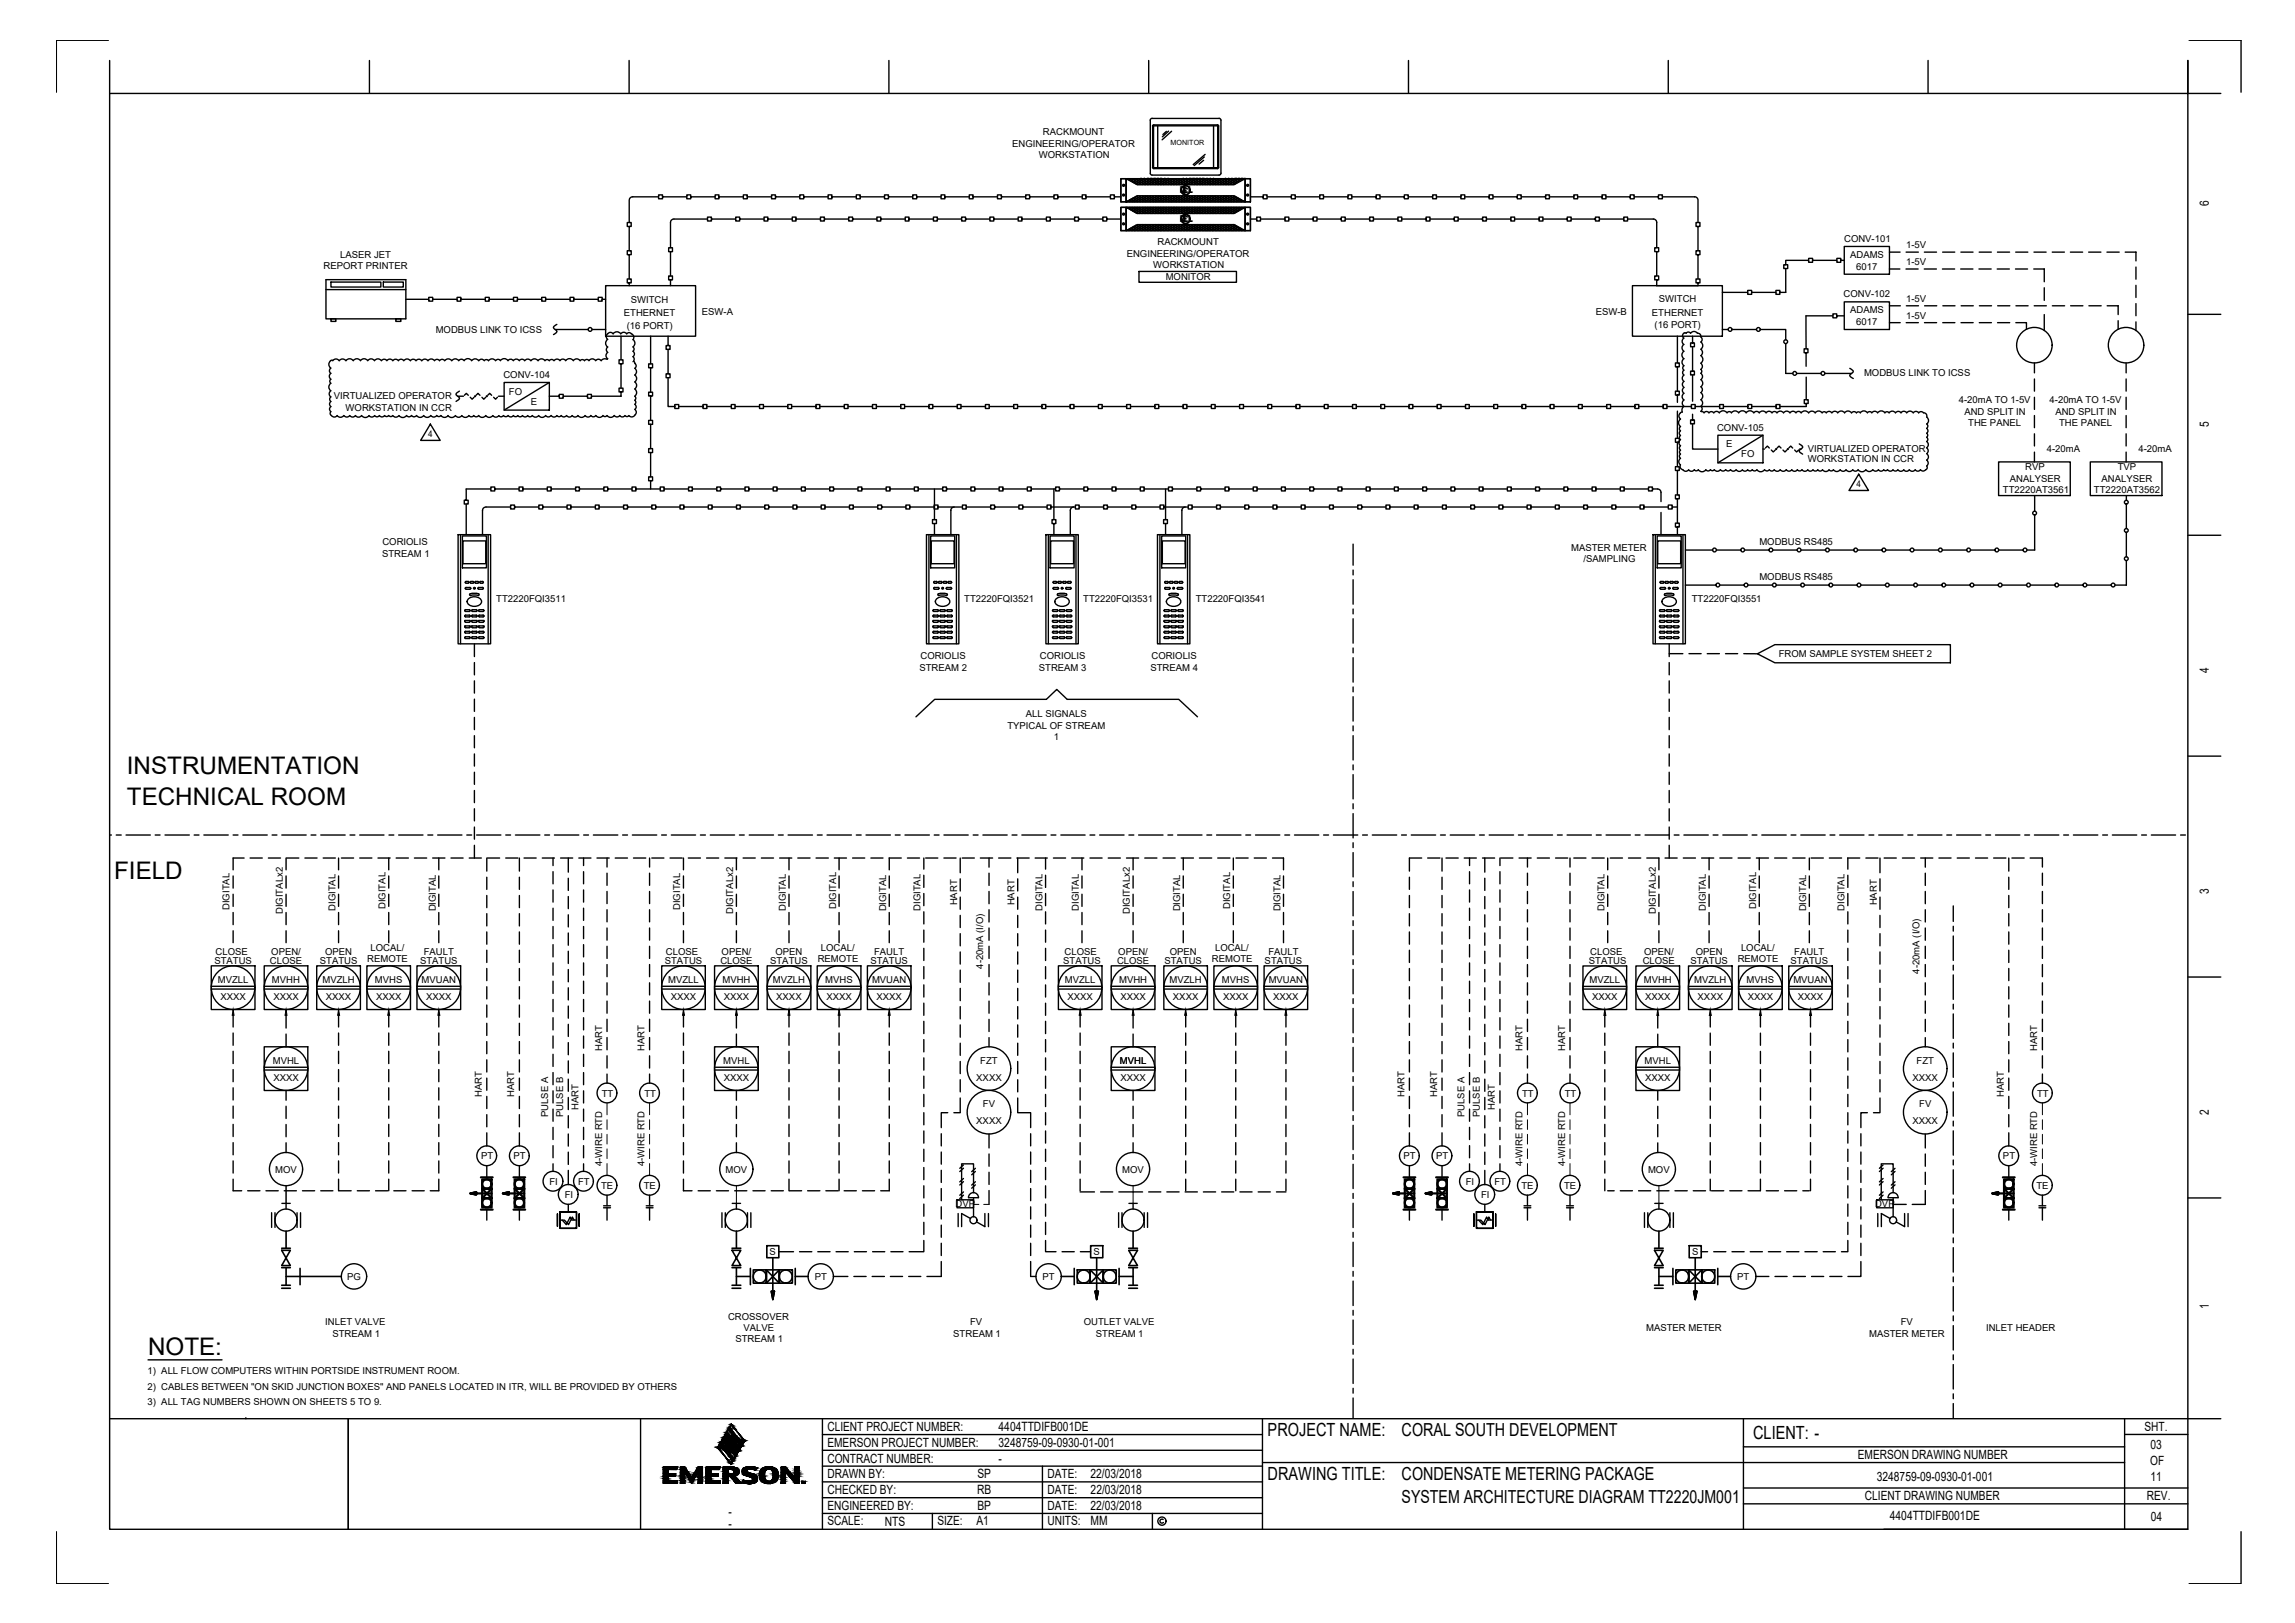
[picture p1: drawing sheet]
<svg xmlns="http://www.w3.org/2000/svg" width="420mm" height="297mm" viewBox="0 0 420 297" stroke-linecap="round" stroke-linejoin="round" font-family="sans-serif">
<defs><g id="words">
<g font-size="4.4">
<text x="23.2" y="141.7">INSTRUMENTATION</text>
<text x="23.2" y="147.3">TECHNICAL ROOM</text>
<text x="20.9" y="161">FIELD</text>
<text x="27.1" y="247.9">NOTE:</text>
</g>
<g font-size="3.3">
<text x="232.1" y="262.9">PROJECT NAME:</text>
<text x="256.6" y="262.9">CORAL SOUTH DEVELOPMENT</text>
<text x="321" y="263.4">CLIENT: -</text>
<text x="232.1" y="270.9">DRAWING TITLE:</text>
<text x="256.6" y="270.9">CONDENSATE METERING PACKAGE</text>
<text x="256.6" y="275">SYSTEM ARCHITECTURE DIAGRAM TT2220JM001</text>
</g>
<g font-size="2.3">
<text x="404.4" y="37.8" transform="rotate(-90 404.4 37.8)">6</text>
<text x="404.4" y="78.2" transform="rotate(-90 404.4 78.2)">5</text>
<text x="404.4" y="123.2" transform="rotate(-90 404.4 123.2)">4</text>
<text x="404.4" y="163.6" transform="rotate(-90 404.4 163.6)">3</text>
<text x="404.4" y="204" transform="rotate(-90 404.4 204)">2</text>
<text x="404.4" y="239.6" transform="rotate(-90 404.4 239.6)">1</text>
<text x="151.5" y="261.9">CLIENT PROJECT NUMBER:</text>
<text x="182.8" y="261.9">4404TTDIFB001DE</text>
<text x="392.6" y="262">SHT.</text>
<text x="151.5" y="264.8">EMERSON PROJECT NUMBER:</text>
<text x="151.5" y="267.7">CONTRACT NUMBER:</text>
<text x="182.8" y="264.8">3248759-09-0930-01-001</text>
<text x="182.8" y="267.7">-</text>
<text x="340.1" y="267.1">EMERSON DRAWING NUMBER</text>
<text x="393.6" y="268.2">OF</text>
<text x="393.7" y="265.3">03</text>
<text x="151.5" y="273.4">CHECKED BY:</text>
<text x="151.5" y="270.5">DRAWN BY:</text>
<text x="178.9" y="273.4">RB</text>
<text x="178.9" y="270.5">SP</text>
<text x="191.8" y="270.5">DATE:</text>
<text x="191.8" y="273.4">DATE:</text>
<text x="199.7" y="270.5">22/03/2018</text>
<text x="199.7" y="273.4">22/03/2018</text>
<text x="341.4" y="274.6">CLIENT DRAWING NUMBER</text>
<text x="343.6" y="271.1">3248759-09-0930-01-001</text>
<text x="393" y="274.6">REV.</text>
<text x="393.7" y="271.1">11</text>
<text x="133.4" y="277.4">-</text>
<text x="133.4" y="279.6">-</text>
<text x="151.5" y="276.3">ENGINEERED BY:</text>
<text x="151.5" y="279.2">SCALE:</text>
<text x="162" y="279.2">NTS</text>
<text x="171.6" y="279.2">SIZE:</text>
<text x="178.8" y="279.2">A1</text>
<text x="179" y="276.3">BP</text>
<text x="191.8" y="276.3">DATE:</text>
<text x="191.8" y="279.2">UNITS:</text>
<text x="199.7" y="276.3">22/03/2018</text>
<text x="199.7" y="279.2">MM</text>
<text x="346" y="278.3">4404TTDIFB001DE</text>
<text x="393.7" y="278.3">04</text>
</g>
<g font-size="1.7">
<text x="185.3" y="26.8">ENGINEERING/OPERATOR</text>
<text x="190.2" y="28.9">WORKSTATION</text>
<text x="190.9" y="24.7">RACKMOUNT</text>
<text x="216" y="35.4">DLL</text>
<text x="216.2" y="35.1" transform="rotate(31 216.2 35.1)">E</text>
<text x="216" y="40.6">DLL</text>
<text x="216.2" y="40.3" transform="rotate(31 216.2 40.3)">E</text>
<text x="62.3" y="47.2">LASER JET</text>
<text x="206.3" y="47">ENGINEERING/OPERATOR</text>
<text x="211.9" y="44.9">RACKMOUNT</text>
<text x="337.6" y="44.3">CONV-101</text>
<text x="338.7" y="47.2">ADAMS</text>
<text x="349" y="45.4">1-5V</text>
<text x="59.2" y="49.3">REPORT PRINTER</text>
<text x="211.1" y="49.1">WORKSTATION</text>
<text x="213.4" y="51.2">MONITOR</text>
<text x="339.8" y="49.3">6017</text>
<text x="349" y="48.6">1-5V</text>
<text x="114.2" y="57.8">ETHERNET</text>
<text x="115.5" y="55.4">SWITCH</text>
<text x="128.5" y="57.6">ESW-A</text>
<text x="292.1" y="57.6">ESW-B</text>
<text x="302.4" y="57.8">ETHERNET</text>
<text x="302.9" y="59.9">(16 PORT)</text>
<text x="303.7" y="55.3">SWITCH</text>
<text x="337.5" y="54.4">CONV-102</text>
<text x="338.7" y="57.4">ADAMS</text>
<text x="339.8" y="59.5">6017</text>
<text x="349" y="58.4">1-5V</text>
<text x="349" y="55.3">1-5V</text>
<text x="79.8" y="60.9">MODBUS LINK TO ICSS</text>
<text x="114.7" y="60.1">(16 PORT)</text>
<text x="92.2" y="69.2">CONV-104</text>
<text x="341.3" y="68.9">MODBUS LINK TO ICSS</text>
<text x="61.1" y="73.1">VIRTUALIZED OPERATOR</text>
<text x="63.3" y="75.2">WORKSTATION IN CCR</text>
<text x="93.2" y="72.2">FO</text>
<text x="97.2" y="74.1">E</text>
<text x="358.6" y="73.8">4-20mA TO 1-5V</text>
<text x="359.6" y="75.9">AND SPLIT IN</text>
<text x="360.3" y="78">THE PANEL</text>
<text x="375.2" y="73.8">4-20mA TO 1-5V</text>
<text x="376.3" y="75.9">AND SPLIT IN</text>
<text x="377" y="78">THE PANEL</text>
<text x="78.4" y="80">4</text>
<text x="314.4" y="78.8">CONV-105</text>
<text x="316" y="81.9">E</text>
<text x="318.8" y="83.7">FO</text>
<text x="330.9" y="82.7">VIRTUALIZED OPERATOR</text>
<text x="374.7" y="82.7">4-20mA</text>
<text x="391.5" y="82.7">4-20mA</text>
<text x="330.9" y="84.6">WORKSTATION IN CCR</text>
<text x="339.9" y="89.2">4</text>
<text x="368" y="88.2">ANALYSER</text>
<text x="370.8" y="86.1">RVP</text>
<text x="384.8" y="88.2">ANALYSER</text>
<text x="387.7" y="86.1">TVP</text>
<text x="366.7" y="90.3">TT2220AT3561</text>
<text x="383.4" y="90.3">TT2220AT3562</text>
<text x="69.9" y="101.9">STREAM 1</text>
<text x="70" y="99.8">CORIOLIS</text>
<text x="287.6" y="100.8">MASTER METER</text>
<text x="322.1" y="99.7">MODBUS RS485</text>
<text x="289.9" y="102.9">/SAMPLING</text>
<text x="322.1" y="106.1">MODBUS RS485</text>
<text x="90.9" y="110.2">TT2220FQI3511</text>
<text x="176.5" y="110.2">TT2220FQI3521</text>
<text x="198.3" y="110.2">TT2220FQI3531</text>
<text x="218.9" y="110.2">TT2220FQI3541</text>
<text x="309.7" y="110.2">TT2220FQI3551</text>
<text x="168.3" y="122.8">STREAM 2</text>
<text x="168.5" y="120.7">CORIOLIS</text>
<text x="190.2" y="122.8">STREAM 3</text>
<text x="190.4" y="120.7">CORIOLIS</text>
<text x="210.6" y="122.8">STREAM 4</text>
<text x="210.8" y="120.7">CORIOLIS</text>
<text x="325.7" y="120.2">FROM SAMPLE SYSTEM SHEET 2</text>
<text x="187.8" y="131.3">ALL SIGNALS</text>
<text x="184.4" y="133.4">TYPICAL OF STREAM</text>
<text x="192.9" y="135.4">1</text>
<text x="42" y="166.6" transform="rotate(-90 42 166.6)">DIGITAL</text>
<text x="51.8" y="167.3" transform="rotate(-90 51.8 167.3)">DIGITALx2</text>
<text x="61.4" y="166.7" transform="rotate(-90 61.4 166.7)">DIGITAL</text>
<text x="70.6" y="166.4" transform="rotate(-90 70.6 166.4)">DIGITAL</text>
<text x="79.8" y="166.8" transform="rotate(-90 79.8 166.8)">DIGITAL</text>
<text x="124.5" y="166.6" transform="rotate(-90 124.5 166.6)">DIGITAL</text>
<text x="134.2" y="167.3" transform="rotate(-90 134.2 167.3)">DIGITALx2</text>
<text x="143.9" y="166.7" transform="rotate(-90 143.9 166.7)">DIGITAL</text>
<text x="153.1" y="166.4" transform="rotate(-90 153.1 166.4)">DIGITAL</text>
<text x="162.2" y="166.8" transform="rotate(-90 162.2 166.8)">DIGITAL</text>
<text x="168.5" y="166.7" transform="rotate(-90 168.5 166.7)">DIGITAL</text>
<text x="175.2" y="165.7" transform="rotate(-90 175.2 165.7)">HART</text>
<text x="185.7" y="165.7" transform="rotate(-90 185.7 165.7)">HART</text>
<text x="190.8" y="166.7" transform="rotate(-90 190.8 166.7)">DIGITAL</text>
<text x="197.5" y="166.7" transform="rotate(-90 197.5 166.7)">DIGITAL</text>
<text x="206.9" y="167.3" transform="rotate(-90 206.9 167.3)">DIGITALx2</text>
<text x="216.1" y="166.8" transform="rotate(-90 216.1 166.8)">DIGITAL</text>
<text x="225.2" y="166.4" transform="rotate(-90 225.2 166.4)">DIGITAL</text>
<text x="234.4" y="166.8" transform="rotate(-90 234.4 166.8)">DIGITAL</text>
<text x="293.7" y="166.7" transform="rotate(-90 293.7 166.7)">DIGITAL</text>
<text x="303.1" y="167.3" transform="rotate(-90 303.1 167.3)">DIGITALx2</text>
<text x="312.3" y="166.7" transform="rotate(-90 312.3 166.7)">DIGITAL</text>
<text x="321.5" y="166.4" transform="rotate(-90 321.5 166.4)">DIGITAL</text>
<text x="330.7" y="166.8" transform="rotate(-90 330.7 166.8)">DIGITAL</text>
<text x="337.7" y="166.7" transform="rotate(-90 337.7 166.7)">DIGITAL</text>
<text x="343.6" y="165.7" transform="rotate(-90 343.6 165.7)">HART</text>
<text x="39.3" y="176.4">STATUS</text>
<text x="39.5" y="174.8">CLOSE</text>
<text x="39.9" y="179.9">MVZLL</text>
<text x="49.4" y="176.4">CLOSE</text>
<text x="49.7" y="174.8">OPEN/</text>
<text x="49.8" y="179.9">MVHH</text>
<text x="58.6" y="176.4">STATUS</text>
<text x="59" y="179.9">MVZLH</text>
<text x="59.5" y="174.8">OPEN</text>
<text x="67.2" y="176.1">REMOTE</text>
<text x="67.8" y="174">LOCAL/</text>
<text x="68.7" y="179.9">MVHS</text>
<text x="76.9" y="176.4">STATUS</text>
<text x="77.2" y="179.9">MVUAN</text>
<text x="77.6" y="174.8">FAULT</text>
<text x="121.7" y="176.4">STATUS</text>
<text x="121.9" y="174.8">CLOSE</text>
<text x="122.3" y="179.9">MVZLL</text>
<text x="131.9" y="176.4">CLOSE</text>
<text x="132.1" y="174.8">OPEN/</text>
<text x="132.3" y="179.9">MVHH</text>
<text x="141" y="176.4">STATUS</text>
<text x="141.5" y="179.9">MVZLH</text>
<text x="142" y="174.8">OPEN</text>
<text x="149.7" y="176.1">REMOTE</text>
<text x="150.3" y="174">LOCAL/</text>
<text x="151.1" y="179.9">MVHS</text>
<text x="159.3" y="176.4">STATUS</text>
<text x="159.6" y="179.9">MVUAN</text>
<text x="160" y="174.8">FAULT</text>
<text x="180" y="177.3" transform="rotate(-90 180 177.3)">4-20mA (I/O)</text>
<text x="194.7" y="176.4">STATUS</text>
<text x="194.9" y="174.8">CLOSE</text>
<text x="195" y="179.9">MVZLL</text>
<text x="204.5" y="176.4">CLOSE</text>
<text x="204.7" y="174.8">OPEN/</text>
<text x="204.9" y="179.9">MVHH</text>
<text x="213.2" y="176.4">STATUS</text>
<text x="214.1" y="179.9">MVZLH</text>
<text x="214.2" y="174.8">OPEN</text>
<text x="221.9" y="176.1">REMOTE</text>
<text x="222.4" y="174">LOCAL/</text>
<text x="223.7" y="179.9">MVHS</text>
<text x="231.5" y="176.4">STATUS</text>
<text x="232.2" y="174.8">FAULT</text>
<text x="232.3" y="179.9">MVUAN</text>
<text x="290.9" y="176.4">STATUS</text>
<text x="291" y="179.9">MVZLL</text>
<text x="291.1" y="174.8">CLOSE</text>
<text x="300.7" y="176.4">CLOSE</text>
<text x="300.9" y="179.9">MVHH</text>
<text x="301" y="174.8">OPEN/</text>
<text x="309.5" y="176.4">STATUS</text>
<text x="310.2" y="179.9">MVZLH</text>
<text x="310.4" y="174.8">OPEN</text>
<text x="318.1" y="176.1">REMOTE</text>
<text x="318.7" y="174">LOCAL/</text>
<text x="319.8" y="179.9">MVHS</text>
<text x="327.8" y="176.4">STATUS</text>
<text x="328.3" y="179.9">MVUAN</text>
<text x="328.5" y="174.8">FAULT</text>
<text x="351.4" y="178.2" transform="rotate(-90 351.4 178.2)">4-20mA (I/O)</text>
<text x="40.4" y="182.9">XXXX</text>
<text x="50" y="182.9">XXXX</text>
<text x="59.7" y="182.9">XXXX</text>
<text x="68.8" y="182.9">XXXX</text>
<text x="78" y="182.9">XXXX</text>
<text x="122.8" y="182.9">XXXX</text>
<text x="132.5" y="182.9">XXXX</text>
<text x="142.1" y="182.9">XXXX</text>
<text x="151.3" y="182.9">XXXX</text>
<text x="160.5" y="182.9">XXXX</text>
<text x="195.4" y="182.9">XXXX</text>
<text x="205.1" y="182.9">XXXX</text>
<text x="214.7" y="182.9">XXXX</text>
<text x="223.9" y="182.9">XXXX</text>
<text x="233.1" y="182.9">XXXX</text>
<text x="291.5" y="183">XXXX</text>
<text x="301.2" y="183">XXXX</text>
<text x="310.8" y="183">XXXX</text>
<text x="320" y="183">XXXX</text>
<text x="329.1" y="183">XXXX</text>
<text x="49.9" y="194.7">MVHL</text>
<text x="50" y="197.8">XXXX</text>
<text x="110.2" y="192.3" transform="rotate(-90 110.2 192.3)">HART</text>
<text x="118" y="192.3" transform="rotate(-90 118 192.3)">HART</text>
<text x="132.4" y="194.7">MVHL</text>
<text x="132.5" y="197.8">XXXX</text>
<text x="178.7" y="197.8">XXXX</text>
<text x="179.5" y="194.7">FZT</text>
<text x="205" y="194.7">MVHL</text>
<text x="205.1" y="197.8">XXXX</text>
<text x="278.7" y="192.3" transform="rotate(-90 278.7 192.3)">HART</text>
<text x="286.5" y="192.3" transform="rotate(-90 286.5 192.3)">HART</text>
<text x="301.1" y="194.7">MVHL</text>
<text x="301.2" y="197.8">XXXX</text>
<text x="350.1" y="197.8">XXXX</text>
<text x="350.9" y="194.7">FZT</text>
<text x="373" y="192.3" transform="rotate(-90 373 192.3)">HART</text>
<text x="88.2" y="200.8" transform="rotate(-90 88.2 200.8)">HART</text>
<text x="94.2" y="200.8" transform="rotate(-90 94.2 200.8)">HART</text>
<text x="105.9" y="203.1" transform="rotate(-90 105.9 203.1)">HART</text>
<text x="110.2" y="200.8">TT</text>
<text x="118" y="200.8">TT</text>
<text x="179.9" y="202.7">FV</text>
<text x="257.1" y="200.8" transform="rotate(-90 257.1 200.8)">HART</text>
<text x="263.1" y="200.8" transform="rotate(-90 263.1 200.8)">HART</text>
<text x="273.7" y="203.1" transform="rotate(-90 273.7 203.1)">HART</text>
<text x="278.7" y="200.8">TT</text>
<text x="286.5" y="200.8">TT</text>
<text x="351.4" y="202.7">FV</text>
<text x="366.8" y="200.8" transform="rotate(-90 366.8 200.8)">HART</text>
<text x="372.9" y="200.8">TT</text>
<text x="100.3" y="204.4" transform="rotate(-90 100.3 204.4)">PULSE A</text>
<text x="103.1" y="204.4" transform="rotate(-90 103.1 204.4)">PULSE B</text>
<text x="178.7" y="205.8">XXXX</text>
<text x="268.1" y="204.4" transform="rotate(-90 268.1 204.4)">PULSE A</text>
<text x="270.9" y="204.4" transform="rotate(-90 270.9 204.4)">PULSE B</text>
<text x="350.1" y="205.8">XXXX</text>
<text x="50.4" y="214.6">MOV</text>
<text x="88.1" y="212.2">PT</text>
<text x="94" y="212.2">PT</text>
<text x="110.2" y="213.5" transform="rotate(-90 110.2 213.5)">4-WIRE RTD</text>
<text x="118" y="213.5" transform="rotate(-90 118 213.5)">4-WIRE RTD</text>
<text x="132.8" y="214.6">MOV</text>
<text x="205.5" y="214.6">MOV</text>
<text x="257" y="212.2">PT</text>
<text x="262.9" y="212.2">PT</text>
<text x="278.7" y="213.5" transform="rotate(-90 278.7 213.5)">4-WIRE RTD</text>
<text x="286.5" y="213.5" transform="rotate(-90 286.5 213.5)">4-WIRE RTD</text>
<text x="301.7" y="214.6">MOV</text>
<text x="366.7" y="212.2">PT</text>
<text x="373" y="213.5" transform="rotate(-90 373 213.5)">4-WIRE RTD</text>
<text x="100.6" y="216.8">FI</text>
<text x="103.4" y="219.2">FI</text>
<text x="105.8" y="216.8">FT</text>
<text x="110.1" y="217.6">TE</text>
<text x="117.8" y="217.6">TE</text>
<text x="174.9" y="220.9">DVP</text>
<text x="268.4" y="216.8">FI</text>
<text x="271.2" y="219.2">FI</text>
<text x="273.6" y="216.8">FT</text>
<text x="278.5" y="217.6">TE</text>
<text x="286.3" y="217.6">TE</text>
<text x="343.3" y="220.9">DVP</text>
<text x="372.8" y="217.6">TE</text>
<text x="140.9" y="229.7">S</text>
<text x="200.2" y="229.7">S</text>
<text x="309.8" y="229.7">S</text>
<text x="63.5" y="234.3">PG</text>
<text x="149.2" y="234.3">PT</text>
<text x="190.9" y="234.3">PT</text>
<text x="318" y="234.3">PT</text>
<text x="59.5" y="242.5">INLET VALVE</text>
<text x="60.9" y="244.6">STREAM 1</text>
<text x="133.3" y="241.5">CROSSOVER</text>
<text x="134.6" y="245.7">STREAM 1</text>
<text x="136.1" y="243.6">VALVE</text>
<text x="174.5" y="244.6">STREAM 1</text>
<text x="177.6" y="242.5">FV</text>
<text x="198.4" y="242.5">OUTLET VALVE</text>
<text x="200.6" y="244.6">STREAM 1</text>
<text x="301.4" y="243.6">MASTER METER</text>
<text x="342.2" y="244.6">MASTER METER</text>
<text x="348" y="242.5">FV</text>
<text x="363.6" y="243.6">INLET HEADER</text>
<text x="27" y="251.4">1) ALL FLOW COMPUTERS WITHIN PORTSIDE INSTRUMENT ROOM.</text>
<text x="27" y="254.3">2) CABLES BETWEEN &quot;ON SKID JUNCTION BOXES&quot; AND PANELS LOCATED IN ITR, WILL BE PROVIDED BY OTHERS</text>
<text x="27" y="257.2">3) ALL TAG NUMBERS SHOWN ON SHEETS 5 TO 9.</text>
</g>
<text font-size="1.3" x="214.3" y="26.6">MONITOR</text>
</g></defs>
<!-- layer: WIRE -->
<g fill="none" stroke="#000" stroke-width=".25">
<path d="M120.6 36h-4.8a.64 .64 0 0 0-.6 .6v4.1M121.3 36v-.3h-.7v.7h.7v-.4h4.4M126.5 36v-.3h-.8v.7h.8v-.4h4.4M131.6 36v-.3h-.7v.7h.7v-.4h4.5M136.8 36v-.3h-.7v.7h.7v-.4h4.5M142 36v-.3h-.7v.7h.7v-.4h4.4M147.1 36v-.3h-.7v.7h.7v-.4h4.5M152.3 36v-.3h-.7v.7h.7v-.4h4.5M157.5 36v-.3h-.7v.7h.7v-.4h4.4M162.7 36v-.3h-.8v.7h.8v-.4h4.4M167.8 36v-.3h-.7v.7h.7v-.4h4.5M173 36v-.3h-.7v.7h.7v-.4h4.4"/>
<path d="M178.1 36v-.3h-.7v.7h.7v-.4h4.5M183.3 36v-.3h-.7v.7h.7v-.4h4.5M188.5 36v-.3h-.7v.7h.7v-.4h4.4M193.7 36v-.3h-.8v.7h.8v-.4h4.4M198.8 36v-.3h-.7v.7h.7v-.4h4.5M204 36v-.3h-.7v.7h.7v-.4h1.2M228.9 36h2.4v-.3h.7v.7h-.7v-.4M232 36h4.4v-.3h.7v.7h-.7v-.4M237.1 36h4.5v-.3h.7v.7h-.7v-.4M242.3 36h4.5v-.3h.7v.7h-.7v-.4M247.5 36h4.4v-.3h.8v.7h-.8v-.4M252.7 36h4.4v-.3h.7v.7h-.7v-.4"/>
<path d="M257.8 36h4.5v-.3h.7v.7h-.7v-.4M263 36h4.4v-.3h.8v.7h-.8v-.4M268.2 36h4.4v-.3h.7v.7h-.7v-.4M273.3 36h4.5v-.3h.7v.7h-.7v-.4M278.5 36h4.5v-.3h.7v.7h-.7v-.4M283.7 36h4.4v-.3h.7v.7h-.7v-.4M288.8 36h4.5v-.3h.7v.7h-.7v-.4M294 36h4.5v-.3h.7v.7h-.7v-.4M299.2 36h4.4v-.3h.7v.7h-.7v-.4M304.3 36h5.9a.61 .61 0 0 1 .7 .6v4.1M74.3 54.8h4.2M79.2 54.8v-.4h-.7v.7h.7v-.3h4.5"/>
<path d="M84.4 54.8v-.4h-.7v.7h.7v-.3h4.4M89.6 54.8v-.4h-.8v.7h.8v-.3h4.4M94.7 54.8v-.4h-.7v.7h.7v-.3h4.5M99.9 54.8v-.4h-.7v.7h.7v-.3h4.5M101.9 59.4a.63 .63 0 0 0-.6 .6l.6 .5a.44 .44 0 0 1-.4 .6l-.2 .1M105.1 54.8v-.4h-.7v.7h.7v-.3h4.4M110.2 54.8v-.4h-.7v.7h.7v-.3h.7M115.2 51.8h.4v-.7h-.8v.7h.4v.5M115.2 46.6h.4v-.7h-.8v.7h.4v4.5M115.2 41.4h.4v-.7h-.8v.7h.4v4.5M122.8 51.2h.3v-.7h-.7v.7h.4v1.1M122.8 46.1h.3v-.8h-.7v.8h.4v4.4"/>
<path d="M129.5 40.1h-6.1a.64 .64 0 0 0-.6 .6v4.6M130.2 40.1v-.4h-.7v.7h.7v-.3h4.5M135.4 40.1v-.4h-.7v.7h.7v-.3h4.5M140.6 40.1v-.4h-.7v.7h.7v-.3h4.4M145.7 40.1v-.4h-.7v.7h.7v-.3h4.5M150.9 40.1v-.4h-.7v.7h.7v-.3h4.5M156.1 40.1v-.4h-.7v.7h.7v-.3h4.4M161.3 40.1v-.4h-.8v.7h.8v-.3h4.4M166.4 40.1v-.4h-.7v.7h.7v-.3h4.5M171.6 40.1v-.4h-.7v.7h.7v-.3h4.5M176.8 40.1v-.4h-.7v.7h.7v-.3h4.4M181.9 40.1v-.4h-.7v.7h.7v-.3h4.5"/>
<path d="M187.1 40.1v-.4h-.7v.7h.7v-.3h4.5M192.3 40.1v-.4h-.7v.7h.7v-.3h4.4M197.4 40.1v-.4h-.7v.7h.7v-.3h4.5M202.6 40.1v-.4h-.7v.7h.7v-.3h2.6M228.9 40.1h1.2v-.4h.7v.7h-.7v-.3M230.8 40.1h4.4v-.4h.8v.7h-.8v-.3M236 40.1h4.4v-.4h.7v.7h-.7v-.3M241.1 40.1h4.5v-.4h.7v.7h-.7v-.3M246.3 40.1h4.4v-.4h.7v.7h-.7v-.3M251.4 40.1h4.5v-.4h.7v.7h-.7v-.3M256.6 40.1h4.5v-.4h.7v.7h-.7v-.3M261.8 40.1h4.4v-.4h.8v.7h-.8v-.3"/>
<path d="M267 40.1h4.4v-.4h.7v.7h-.7v-.3M272.1 40.1h4.5v-.4h.7v.7h-.7v-.3M277.3 40.1h4.5v-.4h.7v.7h-.7v-.3M282.5 40.1h4.4v-.4h.7v.7h-.7v-.3M287.6 40.1h4.5v-.4h.7v.7h-.7v-.3M292.8 40.1h4.5v-.4h.7v.7h-.7v-.3M298 40.1h4.8a.63 .63 0 0 1 .5 .6v4.6M303.3 51.2h.4v-.7h-.8v.7h.4v1.1M303.3 46.1h.4v-.8h-.8v.8h.4v4.4M310.9 51.8h.3v-.7h-.7v.7h.4v.5M310.9 46.6h.3v-.7h-.7v.7h.4v4.5M310.9 41.4h.3v-.7h-.7v.7h.4v4.5"/>
<path d="M315.3 53.5h4.7M320.7 53.5v-.4h-.7v.8h.7v-.4h4.4M326.9 49.1v4.4h-1.1v.4h-.7v-.8h.7v.4M331.1 47.6h-4.2v.9h.4v.6h-.7v-.6h.3M331.8 47.6v-.3h-.7v.7h.7v-.4h4.5M335.6 57.8h-5l.1 6M336.3 57.8v-.4h-.7v.8h.7v-.4h1.3M337 47.6v-.3h-.7v.7h.7v-.4h.6M83.8 72.5h1M84.1 71.6l-.2 .1a.48 .48 0 0 0-.4 .6h.1a.61 .61 0 0 1 .5 .7l-.6 .5M85 72.3l.4-.3 .3 .3M86.1 72.7l.3 .4 .4-.4"/>
<path d="M87.2 72.3l.3-.3 .4 .3M88.2 72.7l.4 .4 .3-.4M89.3 72.3l.3-.3 .4 .3M90.4 72.7l.3 .4 .4-.4M91.3 72.5h1M100.6 72.5h1.8v-.3h.7v.7h-.7v-.4M101.6 60.3h6.1M103.1 72.5h4.5v-.3h.7v.7h-.7v-.4M108.3 72.5h5.4M108.4 60.3h2.5M113.7 72.5h.1M113.7 71.7h.4v-.7h-.8v.7h.4v.8"/>
<path d="M113.7 66.6h.4v-.8h-.8v.8h.4v4.4M113.7 61.5v4.3M119.1 77.7h.4v-.8h-.7v.8h.3v4.4M119.1 72.5h.4v-.7h-.7v.7h.3v4.4M119.1 67.3h.4v-.7h-.7v.7h.3v4.5M119.1 61.5v5.1M122.3 61.5v1.7h.4v.7h-.8v-.7h.4M122.3 63.9v4.5h.4v.7h-.8v-.7h.4M122.3 69.1v5.3h1.2v-.4h.8v.8h-.8v-.4M124.3 74.4h4.4v-.4h.7v.8h-.7v-.4M129.4 74.4h4.5v-.4h.7v.8h-.7v-.4M134.6 74.4h4.5v-.4h.7v.8h-.7v-.4"/>
<path d="M139.8 74.4h4.4v-.4h.7v.8h-.7v-.4M144.9 74.4h4.5v-.4h.7v.8h-.7v-.4M150.1 74.4h4.5v-.4h.7v.8h-.7v-.4M155.3 74.4h4.4v-.4h.8v.8h-.8v-.4M160.5 74.4h4.4v-.4h.7v.8h-.7v-.4M165.6 74.4h4.5v-.4h.7v.8h-.7v-.4M170.8 74.4h4.4v-.4h.7v.8h-.7v-.4M175.9 74.4h4.5v-.4h.7v.8h-.7v-.4M181.1 74.4h4.5v-.4h.7v.8h-.7v-.4M186.3 74.4h4.4v-.4h.8v.8h-.8v-.4M191.5 74.4h4.4v-.4h.7v.8h-.7v-.4M196.6 74.4h4.5v-.4h.7v.8h-.7v-.4"/>
<path d="M201.8 74.4h4.5v-.4h.7v.8h-.7v-.4M207 74.4h4.4v-.4h.7v.8h-.7v-.4M212.1 74.4h4.5v-.4h.7v.8h-.7v-.4M217.3 74.4h4.5v-.4h.7v.8h-.7v-.4M222.5 74.4h4.4v-.4h.8v.8h-.8v-.4M227.7 74.4h4.4v-.4h.7v.8h-.7v-.4M232.8 74.4h4.5v-.4h.7v.8h-.7v-.4M238 74.4h4.5v-.4h.6v.8h-.6v-.4M243.1 74.4h4.5v-.4h.7v.8h-.7v-.4M248.3 74.4h4.5v-.4h.7v.8h-.7v-.4M253.5 74.4h4.4v-.4h.8v.8h-.8v-.4M258.7 74.4h4.4v-.4h.7v.8h-.7v-.4"/>
<path d="M263.8 74.4h4.5v-.4h.7v.8h-.7v-.4M269 74.4h4.5v-.4h.7v.8h-.7v-.4M274.2 74.4h4.4v-.4h.7v.8h-.7v-.4M279.3 74.4h4.5v-.4h.7v.8h-.7v-.4M284.5 74.4h4.5v-.4h.7v.8h-.7v-.4M289.7 74.4h4.4v-.4h.8v.8h-.8v-.4M294.9 74.4h4.4v-.4h.7v.8h-.7v-.4M300 74.4h4.5v-.4h.7v.8h-.7v-.4M305.2 74.4h4.5v-.4h.7v.8h-.7v-.4M307.1 75.2v5M307.1 72.3h.3v-.7h-.7v.7h.4v1.3M307.1 67.1h.3v-.7h-.7v.7h.4v4.5"/>
<path d="M307.1 61.5v4.9M309.9 61.5v1.3h.3v.7h-.7v-.7h.4M309.9 63.5v4.4h.3v.7h-.7v-.7h.4M309.9 68.6v4.8M309.9 75.8v1.1h.3v.7h-.7v-.7h.4M309.9 77.6v4.6h4.6M310.4 74.4h4.4v-.4h.7v.8h-.7v-.4M315.3 60.3h1.1M315.5 74.4h4.5v-.4h.7v.8h-.7v-.4M317.1 60.3h4.5M320.7 74.4h4.4v-.4h.8v.8h-.8v-.4M322.3 60.3h4.6v1.9"/>
<path d="M326.9 62.9v5.4h1.3M328.9 68.3h4.5M330.7 64.6h.3v-.8h-.7v.8h.4v2.4M330.7 73.9h.3v-.7h-.7v.7h.4v.5h-4.8M330.7 69v4.2M334.1 68.3h4.9M338.7 67.4a.59 .59 0 0 1 .5 .7l-.5 .5a.44 .44 0 0 0 .4 .6l.2 .1M85.4 92.2v5.7M89.9 89.5h-4.5v2h.3v.7h-.7v-.7h.4M90.6 89.5v-.4h-.7v.8h.7v-.4h4.4M93.5 92.8h-4.5a.64 .64 0 0 0-.7 .6v4.5M94.2 92.8v-.4h-.7v.8h.7v-.4h4.4"/>
<path d="M95.7 89.5v-.4h-.7v.8h.7v-.4h4.5M99.4 92.8v-.4h-.8v.8h.8v-.4h4.4M100.9 89.5v-.4h-.7v.8h.7v-.4h4.5M104.5 92.8v-.4h-.7v.8h.7v-.4h4.5M106.1 89.5v-.4h-.7v.8h.7v-.4h4.4M109.7 92.8v-.4h-.7v.8h.7v-.4h4.5M111.3 89.5v-.4h-.8v.8h.8v-.4h4.4M114.9 92.8v-.4h-.7v.8h.7v-.4h4.4M116.4 89.5v-.4h-.7v.8h.7v-.4h4.5M119.1 88h.4v-.7h-.7v.7h.3v1.5M119.1 82.8h.4v-.7h-.7v.7h.3v4.5M120 92.8v-.4h-.7v.8h.7v-.4h4.5"/>
<path d="M121.6 89.5v-.4h-.7v.8h.7v-.4h4.5M125.2 92.8v-.4h-.7v.8h.7v-.4h4.5M126.8 89.5v-.4h-.7v.8h.7v-.4h4.4M130.4 92.8v-.4h-.7v.8h.7v-.4h4.4M131.9 89.5v-.4h-.7v.8h.7v-.4h4.5M135.5 92.8v-.4h-.7v.8h.7v-.4h4.5M137.1 89.5v-.4h-.7v.8h.7v-.4h4.4M140.7 92.8v-.4h-.7v.8h.7v-.4h4.5M142.3 89.5v-.4h-.8v.8h.8v-.4h4.4M145.9 92.8v-.4h-.7v.8h.7v-.4h4.4M147.4 89.5v-.4h-.7v.8h.7v-.4h4.5M151.1 92.8v-.4h-.8v.8h.8v-.4h4.4"/>
<path d="M152.6 89.5v-.4h-.7v.8h.7v-.4h4.5M156.2 92.8v-.4h-.7v.8h.7v-.4h4.5M157.8 89.5v-.4h-.7v.8h.7v-.4h4.4M161.4 92.8v-.4h-.7v.8h.7v-.4h4.4M162.9 89.5v-.4h-.7v.8h.7v-.4h4.5M166.6 92.8v-.4h-.8v.8h.8v-.4h4.4M168.1 89.5v-.4h-.7v.8h.7v-.4h4.5M171.1 95.8h.3v-.7h-.7v.7h.4v2.1M171.1 89.5v5.6M171.7 92.8v-.4h-.7v.8h.7v-.4h4.5M173.3 89.5v-.4h-.7v.8h.7v-.4h4.4M174.7 92.8a.61 .61 0 0 0-.6 .6v4.5"/>
<path d="M176.9 92.8v-.4h-.7v.8h.7v-.4h4.5M178.5 89.5v-.4h-.8v.8h.8v-.4h4.4M182.1 92.8v-.4h-.7v.8h.7v-.4h4.4M183.6 89.5v-.4h-.7v.8h.7v-.4h4.5M187.2 92.8v-.4h-.7v.8h.7v-.4h4.5M188.8 89.5v-.4h-.7v.8h.7v-.4h4.5M192.4 92.8v-.4h-.7v.8h.7v-.4h4.5M192.9 95.8h.4v-.7h-.7v.7h.3v2.1M192.9 89.5v5.6M194 89.5v-.4h-.7v.8h.7v-.4h4.4M196.6 92.8a.61 .61 0 0 0-.7 .6v4.5M197.6 92.8v-.4h-.7v.8h.7v-.4h4.4"/>
<path d="M199.1 89.5v-.4h-.7v.8h.7v-.4h4.5M202.7 92.8v-.4h-.7v.8h.7v-.4h4.5M204.3 89.5v-.4h-.7v.8h.7v-.4h4.5M207.9 92.8v-.4h-.7v.8h.7v-.4h4.5M209.5 89.5v-.4h-.7v.8h.7v-.4h4.4M213.1 92.8v-.4h-.7v.8h.7v-.4h4.4M213.4 95.8h.3v-.7h-.7v.7h.4v2.1M213.4 89.5v5.6M214.6 89.5v-.4h-.7v.8h.7v-.4h4.5M217 92.8h-.1a.63 .63 0 0 0-.5 .6v4.5M218.3 92.8v-.4h-.8v.8h.8v-.4h4.4M219.8 89.5v-.4h-.7v.8h.7v-.4h4.5"/>
<path d="M223.4 92.8v-.4h-.7v.8h.7v-.4h4.5M225 89.5v-.4h-.7v.8h.7v-.4h4.4M228.6 92.8v-.4h-.7v.8h.7v-.4h4.5M230.2 89.5v-.4h-.8v.8h.8v-.4h4.4M233.8 92.8v-.4h-.7v.8h.7v-.4h4.4M235.3 89.5v-.4h-.7v.8h.7v-.4h4.5M238.9 92.8v-.4h-.7v.8h.7v-.4h4.5M240.5 89.5v-.4h-.7v.8h.7v-.4h4.4M244.1 92.8v-.4h-.7v.8h.7v-.4h4.5M245.7 89.5v-.4h-.8v.8h.8v-.4h4.4M249.3 92.8v-.4h-.7v.8h.7v-.4h4.4M250.8 89.5v-.4h-.7v.8h.7v-.4h4.5"/>
<path d="M254.5 92.8v-.4h-.8v.8h.8v-.4h4.4M256 89.5v-.4h-.7v.8h.7v-.4h4.5M259.6 92.8v-.4h-.7v.8h.7v-.4h4.5M261.2 89.5v-.4h-.7v.8h.7v-.4h4.4M264.8 92.8v-.4h-.7v.8h.7v-.4h4.4M266.3 89.5v-.4h-.7v.8h.7v-.4h4.5M269.9 92.8v-.4h-.7v.8h.7v-.4h4.5M271.5 89.5v-.4h-.7v.8h.7v-.4h4.5M275.1 92.8v-.4h-.7v.8h.7v-.4h4.5M276.7 89.5v-.4h-.7v.8h.7v-.4h4.4M280.3 92.8v-.4h-.7v.8h.7v-.4h4.4M281.8 89.5v-.4h-.7v.8h.7v-.4h4.5"/>
<path d="M285.5 92.8v-.4h-.8v.8h.8v-.4h4.4M287 89.5v-.4h-.7v.8h.7v-.4h4.5M290.6 92.8v-.4h-.7v.8h.7v-.4h4.5M292.2 89.5v-.4h-.7v.8h.7v-.4h4.4M295.8 92.8v-.4h-.7v.8h.7v-.4h4.5M297.4 89.5v-.4h-.8v.8h.8v-.4h4.4M301 92.8v-.4h-.7v.8h.7v-.4h4.4M302.5 89.5v-.4h-.7v.8h.7v-.4h1a.61 .61 0 0 1 .6 .6v1.7M304.1 93.8v4.1M306.1 92.8v-.4h-.7v.8h.7v-.4h1M307.1 96.5h.3v-.8h-.7v.8h.4v1.4M307.1 91.3h.3v-.7h-.7v.7h.4v4.4"/>
<path d="M307.1 86.1h.3v-.7h-.7v.7h.4v4.5M307.1 80.9h.3v-.7h-.7v.7h.4v4.5M322.8 82.2h.2M323.2 82l.4-.4 .3 .4M324.3 82.4l.3 .3 .4-.3M325.3 82l.4-.4 .4 .4M326.4 82.4l.4 .3 .3-.3M327.5 82l.3-.4 .4 .4M328.6 82.4l.3 .3 .4-.3M329.4 81.2l.5 .4a.26 .26 0 0 1 .1 .2 .26 .26 0 0 1-.1 .3 .49 .49 0 0 0-.5 .6l.6 .4M329.4 82.2h.3"/>
<circle cx="108" cy="60.3" r=".35"/>
<circle cx="316.7" cy="60.3" r=".35"/>
<circle cx="321.9" cy="60.3" r=".35"/>
<circle cx="326.9" cy="62.5" r=".35"/>
<circle cx="328.6" cy="68.3" r=".35"/>
<circle cx="333.7" cy="68.3" r=".35"/>
</g>
<!-- layer: EQUIP -->
<g fill="none" stroke="#000" stroke-width=".25">
<path d="M205.2 38h23.7v4.2h-23.7zM205.2 32.7h23.7v4.2h-23.7zM205.2 38h1v4.2h-1zM205.2 32.7h1v4.2h-1zM206.2 38l2 1.1h17.7l2.1-1.1v4.2l-2.1-1.1h-17.7l-2 1.1zM206.2 32.7l2 1.1h17.7l2.1-1.1v4.2l-2.1-1.1h-17.7l-2 1.1zM206.2 32.7h21.8v4.2h-21.8zM206.2 38h21.8v4.2h-21.8zM206.2 38h.1M206.4 32.9l.1-.2h.2l.1 .2M206.5 38h.1M206.5 36.8h.1"/>
<path d="M206.5 36.8h.2M206.5 36.8v.1M206.5 38h.2M206.5 38v.1M206.7 38l.1 .2M206.7 36.8l.1 .1M206.8 38h-.1M206.8 36.6v.1M206.8 38.2h.2M206.8 32.9h.2M206.8 36.7h.2M206.8 38.2v.1"/>
<path d="M206.8 32.9l-.1 .1M206.8 36.7l-.1 .1M207 36.7l.1 .1M207 32.9l.1 .2M207 32.9l.1-.2h.2l.1 .2M207 38.2l.1 .2M207.1 38h.1M207.1 36.4v.1M207.1 33.1h.2M207.1 36.5h.2M207.1 36.8h.2M207.1 36.8v.1"/>
<path d="M207.1 33.1l-.1 .1M207.1 36.5l-.1 .2M207.1 38h.2M207.1 38.4h.2M207.1 38.4v.1M207.1 38l-.1 .2M207.3 36.5l.1 .2M207.3 33.1l.1 .1M207.3 38.4l.1 .2M207.3 38l.1 .2M207.3 36.8l.1 .1M207.4 38h-.1"/>
<path d="M207.4 36.3h.1M207.4 38.2h.2M207.4 38.6h.2M207.4 32.9h.2M207.4 33.2h.2M207.4 36.3h.2M207.4 36.7h.2M207.4 38.6h.1M207.4 33.2v.1M207.4 38.2l-.1 .2M207.4 32.9l-.1 .2M207.4 36.3l-.1 .2"/>
<path d="M207.4 36.7l-.1 .1M207.6 36.7l.1 .1M207.6 36.3l.1 .2M207.6 33.2l.1 .2M207.6 32.9l.1 .2M207.6 32.9l.1-.2h.2l.1 .2M207.6 38.6l.1 .1M207.6 38.2l.1 .2M207.7 38h.1M207.7 36.1v.1M207.7 33.1h.2M207.7 33.4h.2"/>
<path d="M207.7 36.2h.2M207.7 36.5h.2M207.7 36.8h.2M207.7 33.4v.1M207.7 36.8v.1M207.7 33.1l-.1 .1M207.7 36.2l-.1 .1M207.7 36.5l-.1 .2M207.7 38h.2M207.7 38.4h.2M207.7 38.7h.2M207.7 38.7v.1"/>
<path d="M207.7 38l-.1 .2M207.7 38.4l-.1 .2M207.9 36.5l.1 .2M207.9 36.2l.1 .1M207.9 33.4l.1 .2M207.9 33.1l.1 .1M207.9 36.8l.1 .1M207.9 38.7l.1 .2M207.9 38.4l.1 .2M207.9 38l.1 .2M207.9 38h.1M208 35.9v.1"/>
<path d="M208 32.9h.2M208 33.2h.2M208 33.6h.2M208 36h.2M208 36.3h.2M208 36.7h.2M208 38.9v.1M208 33.6l-.1 .1M208 38.2l-.1 .2M208 38.6l-.1 .1M208 32.9l-.1 .2M208 33.2l-.1 .2"/>
<path d="M208 36l-.1 .2M208 36.3l-.1 .2M208 36.7l-.1 .1M208 38.2h.2M208 38.6h.2M208 38.9h.2M208.2 36.7l.1 .1M208.2 36.3l.1 .2M208.2 36l.1 .2M208.2 33.6l.1 .1M208.2 33.2l.1 .2M208.2 32.9l.1 .2"/>
<path d="M208.2 38.9l.1 .2M208.2 38.6l.1 .1M208.2 38.2l.1 .2M208.3 38h.1M208.3 35.8l-.1 .2M208.3 33.7v.1M208.3 36.8l-.1 .1M208.3 33.1l-.1 .1M208.3 33.4l-.1 .2M208.3 36.2l-.1 .1M208.3 36.5l-.1 .2M208.3 38h.2"/>
<path d="M208.3 38.4h.2M208.3 38.7h.2M208.3 33.1h.2M208.3 33.4h.2M208.3 33.7h.2M208.3 36.2h.2M208.3 36.5h.2M208.3 36.8h.2M208.3 38l-.1 .2M208.3 38.4l-.1 .2M208.3 38.7l-.1 .2M208.5 36.5l.1 .2"/>
<path d="M208.5 36.2l.1 .1M208.5 33.4l.1 .2M208.5 33.1l.1 .1M208.5 32.7l.1 .2M208.5 36.8l.1 .1M208.5 33.7v.1M208.5 38.7l.1 .2M208.5 38.4l.1 .2M208.5 38l.1 .2M208.5 35.8l.1 .2M208.5 32.7h-.2l-.1 .2M208.6 38h-.1"/>
<path d="M208.6 32.9h.2M208.6 33.2h.2M208.6 33.6h.2M208.6 36h.2M208.6 36.3h.2M208.6 36.7h.2M208.6 38.2l-.1 .2M208.6 38.6l-.1 .1M208.6 36.3l-.1 .2M208.6 32.9l-.1 .2M208.6 33.2l-.1 .2M208.6 33.6l-.1 .1"/>
<path d="M208.6 36l-.1 .2M208.6 36.7l-.1 .1M208.6 38.2h.2M208.6 38.6h.2M208.6 38.9h.2M208.6 38.9l-.1 .2M208.8 36.7l.1 .1M208.8 36.3l.1 .2M208.8 36l.1 .2M208.8 33.6l.1 .1M208.8 33.2l.1 .2M208.8 32.9l.1 .2"/>
<path d="M208.8 38.9l.1 .2M208.8 38.6l.1 .1M208.8 38.2l.1 .2M208.9 38h.1M208.9 35.8l-.1 .2M208.9 33.1l-.1 .1M208.9 33.4l-.1 .2M208.9 36.2l-.1 .1M208.9 36.5l-.1 .2M208.9 38h.2M208.9 38.4h.2M208.9 38.7h.2"/>
<path d="M208.9 33.1h.2M208.9 33.4h.2M208.9 33.7h.2M208.9 36.2h.2M208.9 36.5h.2M208.9 36.8h.2M208.9 33.7v.1M208.9 36.8l-.1 .1M208.9 38l-.1 .2M208.9 38.7l-.1 .2M208.9 38.4l-.1 .2M209.1 36.5l.1 .2"/>
<path d="M209.1 36.2l.1 .1M209.1 33.4l.1 .2M209.1 33.1l.1 .1M209.1 32.7l.1 .2M209.1 36.8l.1 .1M209.1 33.7v.1M209.1 38.7l.1 .2M209.1 38.4l.1 .2M209.1 38l.1 .2M209.1 35.8l.1 .2M209.1 32.7h-.2l-.1 .2M209.2 38h-.1"/>
<path d="M209.2 32.9h.2M209.2 33.2h.2M209.2 33.6h.2M209.2 36h.2M209.2 36.3h.2M209.2 36.7h.2M209.2 36.3l-.1 .2M209.2 36.7l-.1 .1M209.2 33.2l-.1 .2M209.2 32.9l-.1 .2M209.2 33.6l-.1 .1M209.2 36l-.1 .2"/>
<path d="M209.2 38.2h.2M209.2 38.6h.2M209.2 38.9h.2M209.2 38.9l-.1 .2M209.2 38.2l-.1 .2M209.2 38.6l-.1 .1M209.4 36.7l.1 .1M209.4 36.3l.1 .2M209.4 36l.1 .2M209.4 33.6l.1 .1M209.4 33.2l.1 .2M209.4 32.9l.1 .2"/>
<path d="M209.4 38.9l.1 .2M209.4 38.6l.1 .1M209.4 38.2l.1 .2M209.5 38h.1M209.5 35.8l-.1 .2M209.5 38h.2M209.5 38.4h.2M209.5 38.7h.2M209.5 33.1h.2M209.5 33.4h.2M209.5 33.7h.2M209.5 36.2h.2"/>
<path d="M209.5 36.5h.2M209.5 36.8h.2M209.5 33.7v.1M209.5 36.8l-.1 .1M209.5 38.4l-.1 .2M209.5 38l-.1 .2M209.5 38.7l-.1 .2M209.5 36.2l-.1 .1M209.5 36.5l-.1 .2M209.5 33.1l-.1 .1M209.5 33.4l-.1 .2M209.7 36.2l.1 .1"/>
<path d="M209.7 33.1l.1 .1M209.7 32.7l.1 .2M209.7 36.5l.1 .2M209.7 33.4l.1 .2M209.7 36.8v.1M209.7 33.7v.1M209.7 38.7l.1 .2M209.7 38.4l.1 .2M209.7 38l.1 .2M209.7 35.8l.1 .2M209.7 32.7h-.2l-.1 .2M209.7 38h.1"/>
<path d="M209.8 32.9h.2M209.8 33.2h.2M209.8 33.6h.2M209.8 36h.2M209.8 36.3h.2M209.8 36.7h.2M209.8 36.3l-.1 .2M209.8 36.7l-.1 .1M209.8 32.9l-.1 .2M209.8 33.2l-.1 .2M209.8 33.6l-.1 .1M209.8 36l-.1 .2"/>
<path d="M209.8 38.2h.2M209.8 38.6h.2M209.8 38.9h.2M209.8 38.9l-.1 .2M209.8 38.2l-.1 .2M209.8 38.6l-.1 .1M210 36l.1 .2M210 36.7l.1 .1M210 36.3l.1 .2M210 33.6l.1 .1M210 33.2l.1 .2M210 32.9l.1 .2"/>
<path d="M210 38.9l.1 .2M210 38.6l.1 .1M210 38.2l.1 .2M210 32.9l.1-.2h.2l.1 .2M210 38h.1M210.1 35.8l-.1 .2M210.1 38h.2M210.1 38.4h.2M210.1 38.7h.2M210.1 33.1h.2M210.1 33.4h.2M210.1 33.7h.2"/>
<path d="M210.1 36.2h.2M210.1 36.5h.2M210.1 36.8h.2M210.1 33.7v.1M210.1 36.8l-.1 .1M210.1 38.4l-.1 .2M210.1 38l-.1 .2M210.1 38.7l-.1 .2M210.1 36.2l-.1 .1M210.1 36.5l-.1 .2M210.1 33.1l-.1 .1M210.1 33.4l-.1 .2"/>
<path d="M210.3 36.2l.1 .1M210.3 36.5l.1 .2M210.3 35.8l.1 .2M210.3 33.4l.1 .2M210.3 33.1l.1 .1M210.3 36.8v.1M210.3 33.7v.1M210.3 38.7l.1 .2M210.3 38l.1 .2M210.3 38.4l.1 .2M210.3 38h.1M210.4 32.9h.2"/>
<path d="M210.4 33.2h.2M210.4 33.6h.2M210.4 36h.2M210.4 36.3h.2M210.4 36.7h.2M210.4 32.9l-.1 .2M210.4 33.2l-.1 .2M210.4 33.6l-.1 .1M210.4 36l-.1 .2M210.4 36.3l-.1 .2M210.4 36.7l-.1 .1M210.4 38.2h.2"/>
<path d="M210.4 38.6h.2M210.4 38.9h.2M210.4 38.2l-.1 .2M210.4 38.6l-.1 .1M210.4 38.9l-.1 .2M210.6 36.7l.1 .1M210.6 33.2l.1 .2M210.6 36.3l.1 .2M210.6 36l.1 .2M210.6 33.6l.1 .1M210.6 32.9l.1 .2M210.6 32.9l.1-.2h.2l.1 .2"/>
<path d="M210.6 38.9l.1 .2M210.6 38.6l.1 .1M210.6 38.2l.1 .2M210.6 38h.1M210.7 35.8l-.1 .2M210.7 33.1h.2M210.7 33.4h.2M210.7 33.7h.2M210.7 36.2h.2M210.7 36.5h.2M210.7 36.8h.2M210.7 33.7v.1"/>
<path d="M210.7 36.8l-.1 .1M210.7 38l-.1 .2M210.7 38.4l-.1 .2M210.7 38.7l-.1 .2M210.7 33.1l-.1 .1M210.7 33.4l-.1 .2M210.7 36.2l-.1 .1M210.7 36.5l-.1 .2M210.7 38h.2M210.7 38.4h.2M210.7 38.7h.2M210.9 33.7v.1"/>
<path d="M210.9 36.2l.1 .1M210.9 36.5l.1 .2M210.9 33.4l.1 .2M210.9 33.1l.1 .1M210.9 38.7l.1 .2M210.9 38l.1 .2M210.9 38.4l.1 .2M210.9 36.8l.1 .1M210.9 35.8l.1 .2M210.9 21.7l-.3 .1v.2v9.7l.3 .3M210.9 21.7h12.3M210.9 38h.1"/>
<path d="M211 36.7l-.1 .1M211 32.9l-.1 .2M211 33.2l-.1 .2M211 33.6l-.1 .1M211 36l-.1 .2M211 36.3l-.1 .2M211 38.2h.2M211 38.6h.2M211 38.9h.2M211 32.9h.2M211 33.2h.2M211 33.6h.2"/>
<path d="M211 36h.2M211 36.3h.2M211 36.7h.2M211 38.2l-.1 .2M211 38.6l-.1 .1M211 38.9l-.1 .2M211 30.6l.2 .3h11.7l.2-.3M211 23.1l.2-.2h11.8l.1 7.7M211 23.1v7.5M211.2 36.7l.1 .1M211.2 36.3l.1 .2M211.2 36l.1 .2"/>
<path d="M211.2 33.2l.1 .2M211.2 33.6l.1 .1M211.2 32.9l.1 .2M211.2 30.6v.1M211.2 32.9l.1-.2h.2l.1 .2M211.2 38.6l.1 .1M211.2 38.9l.1 .2M211.2 38.2l.1 .2M211.2 23.1v7.5M211.2 23h.1M211.2 23h11.7v7.7h-11.7M211.2 38h.1"/>
<path d="M211.3 35.8l-.1 .2M211.3 33.1h.2M211.3 33.4h.2M211.3 33.7h.2M211.3 36.2h.2M211.3 36.5h.2M211.3 36.8h.2M211.3 33.7v.1M211.3 36.8l-.1 .1M211.3 36.5l-.1 .2M211.3 33.1l-.1 .1M211.3 33.4l-.1 .2"/>
<path d="M211.3 36.2l-.1 .1M211.3 38h.2M211.3 38.4h.2M211.3 38.7h.2M211.3 38l-.1 .2M211.3 38.4l-.1 .2M211.3 38.7l-.1 .2M211.5 36.5l.1 .2M211.5 36.2l.1 .1M211.5 33.4l.1 .2M211.5 33.1l.1 .1M211.5 38.7l.1 .2"/>
<path d="M211.5 38.4l.1 .2M211.5 38l.1 .2M211.5 36.8v.1M211.5 33.7v.1M211.5 35.8l.1 .2M211.5 38h.1M211.6 38.2h.2M211.6 38.6h.2M211.6 38.9h.2M211.6 32.9h.2M211.6 33.2h.2M211.6 33.6h.2"/>
<path d="M211.6 36h.2M211.6 36.3h.2M211.6 36.7h.2M211.6 38.2l-.1 .2M211.6 38.6l-.1 .1M211.6 38.9l-.1 .2M211.6 36.7l-.1 .1M211.6 32.9l-.1 .2M211.6 33.2l-.1 .2M211.6 33.6l-.1 .1M211.6 36l-.1 .2M211.6 36.3l-.1 .2"/>
<path d="M211.8 36.7l.1 .1M211.8 33.2l.1 .2M211.8 36.3l.1 .2M211.8 36l.1 .2M211.8 33.6l.1 .1M211.8 32.9l.1 .2M211.8 32.9l.1-.2h.2l.1 .2M211.8 38.9l.1 .2M211.8 38.6l.1 .1M211.8 38.2l.1 .2M211.8 38h.1M211.8 35.8v.2"/>
<path d="M211.9 33.1h.2M211.9 33.4h.2M211.9 33.7h.2M211.9 36.2h.2M211.9 36.5h.2M211.9 36.8h.2M211.9 33.7l-.1 .1M211.9 36.8l-.1 .1M211.9 36.2l-.1 .1M211.9 33.1l-.1 .1M211.9 33.4l-.1 .2M211.9 36.5l-.1 .2"/>
<path d="M211.9 38h.2M211.9 38.4h.2M211.9 38.7h.2M211.9 38l-.1 .2M211.9 38.4l-.1 .2M211.9 38.7l-.1 .2M211.9 23v7.7M212.1 36.5l.1 .2M212.1 36.2l.1 .1M212.1 33.4l.1 .2M212.1 33.1l.1 .1M212.1 38.7l.1 .2"/>
<path d="M212.1 38.4l.1 .2M212.1 38l.1 .2M212.1 36.8v.1M212.1 33.7v.1M212.1 35.8l.1 .2M212.1 38h.1M212.2 38.2h.2M212.2 38.6h.2M212.2 38.9h.2M212.2 32.9h.2M212.2 33.2h.2M212.2 33.6h.2"/>
<path d="M212.2 36h.2M212.2 36.3h.2M212.2 36.7h.2M212.2 38.2l-.1 .2M212.2 38.6l-.1 .1M212.2 38.9l-.1 .2M212.2 33.2l-.1 .2M212.2 36.7l-.1 .1M212.2 32.9l-.1 .2M212.2 33.6l-.1 .1M212.2 36l-.1 .2M212.2 36.3l-.1 .2"/>
<path d="M212.4 33.2l.1 .2M212.4 36.7l.1 .1M212.4 36.3l.1 .2M212.4 36l.1 .2M212.4 33.6l.1 .1M212.4 32.9l.1 .2M212.4 32.9l.1-.2h.2l.1 .2M212.4 38.9l.1 .2M212.4 38.6l.1 .1M212.4 38.2l.1 .2M212.4 38h.1M212.5 33.1h.2"/>
<path d="M212.5 33.4h.2M212.5 33.7h.2M212.5 36.2h.2M212.5 36.5h.2M212.5 36.8h.2M212.5 33.7l-.1 .1M212.5 36.8l-.1 .1M212.5 36.5l-.1 .2M212.5 33.1l-.1 .1M212.5 33.4l-.1 .2M212.5 35.8l-.1 .2M212.5 36.2l-.1 .1"/>
<path d="M212.5 38h.2M212.5 38.4h.2M212.5 38.7h.2M212.5 38l-.1 .2M212.5 38.4l-.1 .2M212.5 38.7l-.1 .2M212.7 36.5l.1 .2M212.7 36.2l.1 .1M212.7 33.4l.1 .2M212.7 33.1l.1 .1M212.7 38.7l.1 .2M212.7 38.4l.1 .2"/>
<path d="M212.7 38l.1 .2M212.7 36.8v.1M212.7 33.7v.1M212.7 35.8l.1 .2M212.7 38h.1M212.8 38.2h.2M212.8 38.6h.2M212.8 38.9h.2M212.8 32.9h.2M212.8 33.2h.2M212.8 33.6h.2M212.8 36h.2"/>
<path d="M212.8 36.3h.2M212.8 36.7h.2M212.8 38.2l-.1 .2M212.8 38.6l-.1 .1M212.8 38.9l-.1 .2M212.8 33.6l-.1 .1M212.8 36.7l-.1 .1M212.8 36l-.1 .2M212.8 32.9l-.1 .2M212.8 33.2l-.1 .2M212.8 36.3l-.1 .2M213 32.9v-.2h.3l.1 .2"/>
<path d="M213 36.7l.1 .1M213 36l.1 .2M213 36.3l.1 .2M213 33.6l.1 .1M213 33.2l.1 .2M213 32.9l.1 .2M213 38.6l.1 .1M213 38.2l.1 .2M213 38.9v.2M213 38h.1M213 35.8v.2M213.1 33.7l-.1 .1"/>
<path d="M213.1 36.8l-.1 .1M213.1 33.1l-.1 .1M213.1 33.4l-.1 .2M213.1 36.2l-.1 .1M213.1 36.5l-.1 .2M213.1 38h.2M213.1 38.4h.2M213.1 38.7h.2M213.1 33.1h.2M213.1 33.4h.2M213.1 33.7h.2M213.1 36.2h.2"/>
<path d="M213.1 36.5h.2M213.1 36.8h.2M213.1 38l-.1 .2M213.1 38.4l-.1 .2M213.1 38.7l-.1 .2M213.3 36.5l.1 .2M213.3 36.2l.1 .1M213.3 33.4l.1 .2M213.3 33.1l.1 .1M213.3 36.8v.1M213.3 33.7v.1M213.3 38.7l.1 .2"/>
<path d="M213.3 38.4l.1 .2M213.3 38l.1 .2M213.3 35.8l.1 .2M213.3 38h.1M213.4 32.9h.2M213.4 33.2h.2M213.4 33.6h.2M213.4 36h.2M213.4 36.3h.2M213.4 36.7h.2M213.4 38.2l-.1 .2M213.4 38.6l-.1 .1"/>
<path d="M213.4 38.9l-.1 .2M213.4 36.3l-.1 .2M213.4 32.9l-.1 .2M213.4 33.2l-.1 .2M213.4 33.6l-.1 .1M213.4 36l-.1 .2M213.4 36.7l-.1 .1M213.4 38.2h.2M213.4 38.6h.2M213.4 38.9h.2M213.6 32.9v-.2h.3l.1 .2M213.6 36.7l.1 .1"/>
<path d="M213.6 36l.1 .2M213.6 36.3l.1 .2M213.6 33.2l.1 .2M213.6 33.6l.1 .1M213.6 32.9l.1 .2M213.6 38.6l.1 .1M213.6 38.2l.1 .2M213.6 38.9v.2M213.6 38h.1M213.6 35.8v.2M213.7 33.1l-.1 .1M213.7 33.4l-.1 .2"/>
<path d="M213.7 36.2l-.1 .1M213.7 36.5l-.1 .2M213.7 38h.2M213.7 38.4h.2M213.7 38.7h.2M213.7 33.1h.2M213.7 33.4h.2M213.7 33.7h.2M213.7 36.2h.2M213.7 36.5h.2M213.7 36.8h.2M213.7 33.7l-.1 .1"/>
<path d="M213.7 36.8l-.1 .1M213.7 38l-.1 .2M213.7 38.4l-.1 .2M213.7 38.7l-.1 .2M213.9 36.5l.1 .2M213.9 36.2l.1 .1M213.9 33.4l.1 .2M213.9 33.1l.1 .1M213.9 36.8v.1M213.9 33.7v.1M213.9 38.7l.1 .2M213.9 38.4l.1 .2"/>
<path d="M213.9 38l.1 .2M213.9 35.8l.1 .2M213.9 38h.1M214 32.9h.2M214 33.2h.2M214 33.6h.2M214 36h.2M214 36.3h.2M214 36.7h.2M214 32.9l-.1 .2M214 33.2l-.1 .2M214 33.6l-.1 .1"/>
<path d="M214 36l-.1 .2M214 36.3l-.1 .2M214 36.7l-.1 .1M214 38.2h.2M214 38.6h.2M214 38.9h.2M214 38.2l-.1 .2M214 38.6l-.1 .1M214 38.9l-.1 .2M214.2 36.7l.1 .1M214.2 36l.1 .2M214.2 36.3l.1 .2"/>
<path d="M214.2 33.2l.1 .2M214.2 33.6l.1 .1M214.2 32.9l.1 .2M214.2 38.6l.1 .1M214.2 38.2l.1 .2M214.2 38.9v.2M214.2 38h.1M214.2 35.8v.2M214.3 38h.1M214.3 38.4h.1M214.3 38.7h.1M214.3 33.1h.1"/>
<path d="M214.3 33.4h.1M214.3 33.7h.1M214.3 36.2h.1M214.3 36.5h.1M214.3 36.8h.1M214.3 33.7l-.1 .1M214.3 36.8l-.1 .1M214.3 38l-.1 .2M214.3 38.4l-.1 .2M214.3 38.7l-.1 .2M214.3 36.5l-.1 .2M214.3 33.1l-.1 .1"/>
<path d="M214.3 33.4l-.1 .2M214.3 36.2l-.1 .1M214.4 36.5l.2 .2M214.4 33.4l.2 .2M214.4 33.1l.2 .1M214.4 36.2l.2 .1M214.4 32.7l.2 .2M214.4 36.8l.1 .1M214.4 33.7l.1 .1M214.4 38.7l.2 .2M214.4 38.4l.2 .2M214.4 38l.2 .2"/>
<path d="M214.5 35.8l.1 .2M214.5 32.7h-.3v.2M214.5 38h-.1M214.6 32.9h.1M214.6 33.2h.1M214.6 33.6h.1M214.6 36h.1M214.6 36.3h.1M214.6 36.7h.1M214.6 36.3l-.2 .2M214.6 36.7l-.2 .1M214.6 32.9l-.2 .2"/>
<path d="M214.6 33.2l-.2 .2M214.6 33.6l-.2 .1M214.6 36l-.2 .2M214.6 38.2h.1M214.6 38.6h.1M214.6 38.9h.1M214.6 38.2l-.2 .2M214.6 38.6l-.2 .1M214.6 38.9l-.2 .2M214.7 36l.1 .2M214.7 36.3l.1 .2M214.7 36.7l.1 .1"/>
<path d="M214.7 33.6l.1 .1M214.7 33.2l.1 .2M214.7 32.9l.1 .2M214.7 38.9l.1 .2M214.7 38.6l.1 .1M214.7 38.2l.1 .2M214.8 38h.1M214.8 35.8l-.1 .2M214.8 38h.2M214.8 38.4h.2M214.8 38.7h.2M214.8 33.1h.2"/>
<path d="M214.8 33.4h.2M214.8 33.7h.2M214.8 36.2h.2M214.8 36.5h.2M214.8 36.8h.2M214.8 33.7v.1M214.8 36.8v.1M214.8 38l-.1 .2M214.8 38.4l-.1 .2M214.8 38.7l-.1 .2M214.8 36.2l-.1 .1M214.8 36.5l-.1 .2"/>
<path d="M214.8 33.1l-.1 .1M214.8 33.4l-.1 .2M215 36.5l.1 .2M215 36.2l.1 .1M215 33.4l.1 .2M215 33.1l.1 .1M215 32.7l.1 .2M215 36.8l.1 .1M215 33.7l.1 .1M215 38.7l.1 .2M215 38.4l.1 .2M215 38l.1 .2"/>
<path d="M215.1 35.8v.2M215.1 32.7h-.3l-.1 .2M215.1 38h-.1M215.1 32.9h.2M215.1 33.2h.2M215.1 33.6h.2M215.1 36h.2M215.1 36.3h.2M215.1 36.7h.2M215.1 36.3l-.1 .2M215.1 36.7l-.1 .1M215.1 32.9l-.1 .2"/>
<path d="M215.1 33.2l-.1 .2M215.1 33.6l-.1 .1M215.1 36l-.1 .2M215.1 38.2h.2M215.1 38.6h.2M215.1 38.9h.2M215.1 38.2l-.1 .2M215.1 38.6l-.1 .1M215.1 38.9l-.1 .2M215.3 36.3l.1 .2M215.3 36.7l.1 .1M215.3 36l.1 .2"/>
<path d="M215.3 33.6l.1 .1M215.3 33.2l.1 .2M215.3 32.9l.1 .2M215.3 38.9l.1 .2M215.3 38.6l.1 .1M215.3 38.2l.1 .2M215.4 38h.1M215.4 35.8l-.1 .2M215.4 33.1h.2M215.4 33.4h.2M215.4 33.7h.2M215.4 36.2h.2"/>
<path d="M215.4 36.5h.2M215.4 36.8h.2M215.4 33.7v.1M215.4 36.8v.1M215.4 38l-.1 .2M215.4 38.4l-.1 .2M215.4 38.7l-.1 .2M215.4 36.2l-.1 .1M215.4 36.5l-.1 .2M215.4 33.1l-.1 .1M215.4 33.4l-.1 .2M215.4 38h.2"/>
<path d="M215.4 38.4h.2M215.4 38.7h.2M215.6 36.8l.1 .1M215.6 33.7l.1 .1M215.6 36.5l.1 .2M215.6 36.2l.1 .1M215.6 33.4l.1 .2M215.6 33.1l.1 .1M215.6 32.7l.1 .2M215.6 38.7l.1 .2M215.6 38.4l.1 .2M215.6 38l.1 .2"/>
<path d="M215.7 32.7h-.3l-.1 .2M215.7 35.8v.2M215.7 38h-.1M215.7 36.3l-.1 .2M215.7 36.7l-.1 .1M215.7 32.9l-.1 .2M215.7 33.2l-.1 .2M215.7 33.6l-.1 .1M215.7 36l-.1 .2M215.7 38.2h.2M215.7 38.6h.2M215.7 38.9h.2"/>
<path d="M215.7 32.9h.2M215.7 33.2h.2M215.7 33.6h.2M215.7 36h.2M215.7 36.3h.2M215.7 36.7h.2M215.7 38.2l-.1 .2M215.7 38.6l-.1 .1M215.7 38.9l-.1 .2M215.9 36.3l.1 .2M215.9 36.7l.1 .1M215.9 36l.1 .2"/>
<path d="M215.9 33.6l.1 .1M215.9 33.2l.1 .2M215.9 32.9l.1 .2M215.9 38.9l.1 .2M215.9 38.6l.1 .1M215.9 38.2l.1 .2M216 38h.1M216 35.8l-.1 .2M216 33.1h.2M216 33.4h.2M216 33.7h.2M216 36.2h.2"/>
<path d="M216 36.5h.2M216 36.8h.2M216 33.7v.1M216 36.8v.1M216 38l-.1 .2M216 38.4l-.1 .2M216 38.7l-.1 .2M216 36.2l-.1 .1M216 36.5l-.1 .2M216 33.1l-.1 .1M216 33.4l-.1 .2M216 38h.2"/>
<path d="M216 38.4h.2M216 38.7h.2M216.2 36.5l.1 .2M216.2 36.2l.1 .1M216.2 33.4l.1 .2M216.2 33.1l.1 .1M216.2 32.7l.1 .2M216.2 38.7l.1 .2M216.2 38.4l.1 .2M216.2 38l.1 .2M216.2 36.8l.1 .1M216.2 33.7l.1 .1"/>
<path d="M216.2 32.7h-.2l-.1 .2M216.2 35.8l.1 .2M216.3 38h-.1M216.3 33.6l-.1 .1M216.3 36.3l-.1 .2M216.3 36l-.1 .2M216.3 36.7l-.1 .1M216.3 32.9l-.1 .2M216.3 33.2l-.1 .2M216.3 38.2h.2M216.3 38.6h.2M216.3 38.9h.2"/>
<path d="M216.3 32.9h.2M216.3 33.2h.2M216.3 33.6h.2M216.3 36h.2M216.3 36.3h.2M216.3 36.7h.2M216.3 38.9l-.1 .2M216.3 38.2l-.1 .2M216.3 38.6l-.1 .1M216.5 36.3l.1 .2M216.5 36.7l.1 .1M216.5 36l.1 .2"/>
<path d="M216.5 33.6l.1 .1M216.5 33.2l.1 .2M216.5 32.9l.1 .2M216.5 38.9l.1 .2M216.5 38.6l.1 .1M216.5 38.2l.1 .2M216.6 38h.1M216.6 35.8l-.1 .2M216.6 33.1h.2M216.6 33.4h.2M216.6 33.7h.2M216.6 36.2h.2"/>
<path d="M216.6 36.5h.2M216.6 36.8h.2M216.6 33.7v.1M216.6 36.8v.1M216.6 33.1l-.1 .1M216.6 36.2l-.1 .1M216.6 36.5l-.1 .2M216.6 33.4l-.1 .2M216.6 38h.2M216.6 38.4h.2M216.6 38.7h.2M216.6 38l-.1 .2"/>
<path d="M216.6 38.4l-.1 .2M216.6 38.7l-.1 .2M216.8 36.5l.1 .2M216.8 36.2l.1 .1M216.8 33.4l.1 .2M216.8 33.1l.1 .1M216.8 32.7l.1 .2M216.8 38.7l.1 .2M216.8 38.4l.1 .2M216.8 38l.1 .2M216.8 36.8l.1 .1M216.8 33.7l.1 .1"/>
<path d="M216.8 35.8l.1 .2M216.8 32.7h-.2l-.1 .2M216.9 38h-.1M216.9 38.2h.2M216.9 38.6h.2M216.9 38.9h.2M216.9 32.9h.2M216.9 33.2h.2M216.9 33.6h.2M216.9 36h.2M216.9 36.3h.2M216.9 36.7h.2"/>
<path d="M216.9 38.9l-.1 .2M216.9 38.2l-.1 .2M216.9 38.6l-.1 .1M216.9 33.6l-.1 .1M216.9 36.3l-.1 .2M216.9 36.7l-.1 .1M216.9 32.9l-.1 .2M216.9 33.2l-.1 .2M216.9 36l-.1 .2M217.1 36.7l.1 .1M217.1 36.3l.1 .2M217.1 36l.1 .2"/>
<path d="M217.1 33.6l.1 .1M217.1 33.2l.1 .2M217.1 32.9l.1 .2M217.1 38.9l.1 .2M217.1 38.6l.1 .1M217.1 38.2l.1 .2M217.2 38h.1M217.2 35.8l-.1 .2M217.2 33.1h.2M217.2 33.4h.2M217.2 33.7h.2M217.2 36.2h.2"/>
<path d="M217.2 36.5h.2M217.2 36.8h.2M217.2 33.7v.1M217.2 36.8v.1M217.2 33.1l-.1 .1M217.2 36.2l-.1 .1M217.2 36.5l-.1 .2M217.2 33.4l-.1 .2M217.2 38h.2M217.2 38.4h.2M217.2 38.7h.2M217.2 38l-.1 .2"/>
<path d="M217.2 38.4l-.1 .2M217.2 38.7l-.1 .2M217.4 36.2l.1 .1M217.4 33.1l.1 .1M217.4 32.7l.1 .2M217.4 36.5l.1 .2M217.4 33.4l.1 .2M217.4 38.7l.1 .2M217.4 38.4l.1 .2M217.4 38l.1 .2M217.4 36.8l.1 .1M217.4 33.7l.1 .1"/>
<path d="M217.4 35.8l.1 .2M217.4 32.7h-.2l-.1 .2M217.5 38h-.1M217.5 38.2h.2M217.5 38.6h.2M217.5 38.9h.2M217.5 32.9h.2M217.5 33.2h.2M217.5 33.6h.2M217.5 36h.2M217.5 36.3h.2M217.5 36.7h.2"/>
<path d="M217.5 38.9l-.1 .2M217.5 38.2l-.1 .2M217.5 38.6l-.1 .1M217.5 33.6l-.1 .1M217.5 36.3l-.1 .2M217.5 36l-.1 .2M217.5 36.7l-.1 .1M217.5 32.9l-.1 .2M217.5 33.2l-.1 .2M217.7 36.7l.1 .1M217.7 36.3l.1 .2M217.7 36l.1 .2"/>
<path d="M217.7 33.6l.1 .1M217.7 33.2l.1 .2M217.7 32.9l.1 .2M217.7 32.9l.1-.2h.2l.1 .2M217.7 38.9l.1 .2M217.7 38.6l.1 .1M217.7 38.2l.1 .2M217.8 38h.1M217.8 35.8l-.1 .2M217.8 33.1h.2M217.8 33.4h.2M217.8 33.7h.2"/>
<path d="M217.8 36.2h.2M217.8 36.5h.2M217.8 36.8h.2M217.8 33.7v.1M217.8 36.8l-.1 .1M217.8 33.1l-.1 .1M217.8 36.2l-.1 .1M217.8 36.5l-.1 .2M217.8 33.4l-.1 .2M217.8 38h.2M217.8 38.4h.2M217.8 38.7h.2"/>
<path d="M217.8 38l-.1 .2M217.8 38.4l-.1 .2M217.8 38.7l-.1 .2M218 36.5l.1 .2M218 36.2l.1 .1M218 35.8l.1 .2M218 33.4l.1 .2M218 33.1l.1 .1M218 36.8l.1 .1M218 33.7v.1M218 38.7l.1 .2M218 38.4l.1 .2"/>
<path d="M218 38l.1 .2M218.1 38h-.1M218.1 32.9h.2M218.1 33.2h.2M218.1 33.6h.2M218.1 36h.2M218.1 36.3h.2M218.1 36.7h.2M218.1 38.2l-.1 .2M218.1 38.6l-.1 .1M218.1 38.9l-.1 .2M218.1 32.9l-.1 .2"/>
<path d="M218.1 33.2l-.1 .2M218.1 33.6l-.1 .1M218.1 36l-.1 .2M218.1 36.3l-.1 .2M218.1 36.7l-.1 .1M218.1 38.2h.2M218.1 38.6h.2M218.1 38.9h.2M218.3 32.9l.1-.2h.2l.1 .2M218.3 36.7l.1 .1M218.3 36l.1 .2M218.3 33.2l.1 .2"/>
<path d="M218.3 36.3l.1 .2M218.3 33.6l.1 .1M218.3 32.9l.1 .2M218.3 38.9l.1 .2M218.3 38.6l.1 .1M218.3 38.2l.1 .2M218.4 38h.1M218.4 35.8l-.1 .2M218.4 36.8l-.1 .1M218.4 33.1l-.1 .1M218.4 33.4l-.1 .2M218.4 36.2l-.1 .1"/>
<path d="M218.4 36.5l-.1 .2M218.4 38h.2M218.4 38.4h.2M218.4 38.7h.2M218.4 33.1h.2M218.4 33.4h.2M218.4 33.7h.2M218.4 36.2h.2M218.4 36.5h.2M218.4 36.8h.2M218.4 33.7v.1M218.4 38l-.1 .2"/>
<path d="M218.4 38.4l-.1 .2M218.4 38.7l-.1 .2M218.6 36.2l.1 .1M218.6 36.5l.1 .2M218.6 33.4l.1 .2M218.6 33.1l.1 .1M218.6 36.8l.1 .1M218.6 33.7v.1M218.6 38.7l.1 .2M218.6 38l.1 .2M218.6 38.4l.1 .2M218.6 35.8l.1 .2"/>
<path d="M218.7 38h-.1M218.7 32.9h.2M218.7 33.2h.2M218.7 33.6h.2M218.7 36h.2M218.7 36.3h.2M218.7 36.7h.2M218.7 36.7l-.1 .1M218.7 32.9l-.1 .2M218.7 33.2l-.1 .2M218.7 33.6l-.1 .1M218.7 36l-.1 .2"/>
<path d="M218.7 36.3l-.1 .2M218.7 38.2h.2M218.7 38.6h.2M218.7 38.9h.2M218.7 38.2l-.1 .2M218.7 38.6l-.1 .1M218.7 38.9l-.1 .2M218.9 36.7l.1 .1M218.9 36.3l.1 .2M218.9 36l.1 .2M218.9 33.2l.1 .2M218.9 33.6l.1 .1"/>
<path d="M218.9 32.9l.1 .2M218.9 38.6l.1 .1M218.9 38.9l.1 .2M218.9 38.2l.1 .2M218.9 32.9l.1-.2h.2l.1 .2M219 38h.1M219 35.8l-.1 .2M219 38h.2M219 38.4h.2M219 38.7h.2M219 33.1h.2M219 33.4h.2"/>
<path d="M219 33.7h.2M219 36.2h.2M219 36.5h.2M219 36.8h.2M219 33.7v.1M219 36.8l-.1 .1M219 38l-.1 .2M219 38.4l-.1 .2M219 38.7l-.1 .2M219 36.5l-.1 .2M219 33.1l-.1 .1M219 33.4l-.1 .2"/>
<path d="M219 36.2l-.1 .1M219.2 36.5l.1 .2M219.2 36.2l.1 .1M219.2 33.4l.1 .2M219.2 33.1l.1 .1M219.2 36.8l.1 .1M219.2 33.7v.1M219.2 38.7l.1 .2M219.2 38.4l.1 .2M219.2 38l.1 .2M219.2 35.8l.1 .2M219.3 38h-.1"/>
<path d="M219.3 32.9h.2M219.3 33.2h.2M219.3 33.6h.2M219.3 36h.2M219.3 36.3h.2M219.3 36.7h.2M219.3 36l-.1 .2M219.3 36.7l-.1 .1M219.3 32.9l-.1 .2M219.3 33.2l-.1 .2M219.3 33.6l-.1 .1M219.3 36.3l-.1 .2"/>
<path d="M219.3 38.2h.2M219.3 38.6h.2M219.3 38.9h.2M219.3 38.2l-.1 .2M219.3 38.6l-.1 .1M219.3 38.9l-.1 .2M219.5 36.7l.1 .1M219.5 33.2l.1 .2M219.5 36.3l.1 .2M219.5 36l.1 .2M219.5 33.6l.1 .1M219.5 32.9l.1 .2"/>
<path d="M219.5 38.9l.1 .2M219.5 38.6l.1 .1M219.5 38.2l.1 .2M219.5 32.9l.1-.2h.2l.1 .2M219.5 38h.1M219.6 35.8l-.1 .2M219.6 38h.2M219.6 38.4h.2M219.6 38.7h.2M219.6 33.1h.2M219.6 33.4h.2M219.6 33.7h.2"/>
<path d="M219.6 36.2h.2M219.6 36.5h.2M219.6 36.8h.2M219.6 33.7v.1M219.6 36.8l-.1 .1M219.6 38l-.1 .2M219.6 38.4l-.1 .2M219.6 38.7l-.1 .2M219.6 36.2l-.1 .1M219.6 33.1l-.1 .1M219.6 33.4l-.1 .2M219.6 36.5l-.1 .2"/>
<path d="M219.8 36.5l.1 .2M219.8 36.2l.1 .1M219.8 33.4l.1 .2M219.8 33.1l.1 .1M219.8 36.8l.1 .1M219.8 33.7v.1M219.8 38.7l.1 .2M219.8 38.4l.1 .2M219.8 38l.1 .2M219.8 35.8l.1 .2M219.8 38h.1M219.9 32.9h.2"/>
<path d="M219.9 33.2h.2M219.9 33.6h.2M219.9 36h.2M219.9 36.3h.2M219.9 36.7h.2M219.9 36l-.1 .2M219.9 36.7l-.1 .1M219.9 32.9l-.1 .2M219.9 33.2l-.1 .2M219.9 33.6l-.1 .1M219.9 36.3l-.1 .2M219.9 38.2h.2"/>
<path d="M219.9 38.6h.2M219.9 38.9h.2M219.9 38.2l-.1 .2M219.9 38.6l-.1 .1M219.9 38.9l-.1 .2M220.1 33.2l.1 .2M220.1 36.7l.1 .1M220.1 36.3l.1 .2M220.1 36l.1 .2M220.1 33.6l.1 .1M220.1 32.9l.1 .2M220.1 32.9l.1-.2h.2l.1 .2"/>
<path d="M220.1 38.9l.1 .2M220.1 38.6l.1 .1M220.1 38.2l.1 .2M220.1 38h.1M220.2 33.1h.2M220.2 33.4h.2M220.2 33.7h.2M220.2 36.2h.2M220.2 36.5h.2M220.2 36.8h.2M220.2 33.7v.1M220.2 36.8l-.1 .1"/>
<path d="M220.2 38l-.1 .2M220.2 38.4l-.1 .2M220.2 38.7l-.1 .2M220.2 36.5l-.1 .2M220.2 33.1l-.1 .1M220.2 33.4l-.1 .2M220.2 35.8l-.1 .2M220.2 36.2l-.1 .1M220.2 38h.2M220.2 38.4h.2M220.2 38.7h.2M220.4 36.8l.1 .1"/>
<path d="M220.4 33.7v.1M220.4 36.5l.1 .2M220.4 36.2l.1 .1M220.4 33.4l.1 .2M220.4 33.1l.1 .1M220.4 38.7l.1 .2M220.4 38.4l.1 .2M220.4 38l.1 .2M220.4 35.8l.1 .2M220.4 38h.1M220.5 33.6l-.1 .1M220.5 36.7l-.1 .1"/>
<path d="M220.5 36l-.1 .2M220.5 32.9l-.1 .2M220.5 33.2l-.1 .2M220.5 36.3l-.1 .2M220.5 38.2h.2M220.5 38.6h.2M220.5 38.9h.2M220.5 32.9h.2M220.5 33.2h.2M220.5 33.6h.2M220.5 36h.2M220.5 36.3h.2"/>
<path d="M220.5 36.7h.2M220.5 38.2l-.1 .2M220.5 38.6l-.1 .1M220.5 38.9l-.1 .2M220.7 36.7l.1 .1M220.7 36l.1 .2M220.7 36.3l.1 .2M220.7 33.6l.1 .1M220.7 33.2l.1 .2M220.7 32.9l.1 .2M220.7 32.9l.1-.2h.2l.1 .2M220.7 38.6l.1 .1"/>
<path d="M220.7 38.2l.1 .2M220.7 38.9l.1 .2M220.7 38h.1M220.8 35.8l-.1 .2M220.8 33.1h.2M220.8 33.4h.2M220.8 33.7h.2M220.8 36.2h.2M220.8 36.5h.2M220.8 36.8h.2M220.8 33.7v.1M220.8 36.8l-.1 .1"/>
<path d="M220.8 38l-.1 .2M220.8 38.4l-.1 .2M220.8 38.7l-.1 .2M220.8 33.1l-.1 .1M220.8 33.4l-.1 .2M220.8 36.2l-.1 .1M220.8 36.5l-.1 .2M220.8 38h.2M220.8 38.4h.2M220.8 38.7h.2M221 36.5l.1 .2M221 36.2l.1 .1"/>
<path d="M221 33.1l.1 .1M221 33.4l.1 .2M221 38.7l.1 .2M221 38.4l.1 .2M221 38l.1 .2M221 36.8l.1 .1M221 33.7v.1M221 35.8l.1 .2M221 38h.1M221.1 32.9l-.1 .2M221.1 33.2l-.1 .2M221.1 33.6l-.1 .1"/>
<path d="M221.1 36l-.1 .2M221.1 36.3l-.1 .2M221.1 36.7l-.1 .1M221.1 38.2h.2M221.1 38.6h.2M221.1 38.9h.2M221.1 32.9h.2M221.1 33.2h.2M221.1 33.6h.2M221.1 36h.2M221.1 36.3h.2M221.1 36.7h.2"/>
<path d="M221.1 38.2l-.1 .2M221.1 38.6l-.1 .1M221.1 38.9l-.1 .2M221.3 36.7l.1 .1M221.3 36l.1 .2M221.3 36.3l.1 .2M221.3 33.6l.1 .1M221.3 33.2l.1 .2M221.3 32.9l.1 .2M221.3 32.9l.1-.2h.2l.1 .2M221.3 38.6l.1 .1M221.3 38.2l.1 .2"/>
<path d="M221.3 38.9l.1 .2M221.3 38h.1M221.4 35.8l-.1 .2M221.4 33.1h.2M221.4 33.4h.2M221.4 33.7h.2M221.4 36.2h.2M221.4 36.5h.2M221.4 36.8h.2M221.4 33.7l-.1 .1M221.4 36.8l-.1 .1M221.4 33.1l-.1 .1"/>
<path d="M221.4 33.4l-.1 .2M221.4 36.2l-.1 .1M221.4 36.5l-.1 .2M221.4 38h.2M221.4 38.4h.2M221.4 38.7h.2M221.4 38l-.1 .2M221.4 38.4l-.1 .2M221.4 38.7l-.1 .2M221.6 36.5l.1 .2M221.6 36.2l.1 .1M221.6 33.1l.1 .1"/>
<path d="M221.6 33.4l.1 .2M221.6 38.7l.1 .2M221.6 38.4l.1 .2M221.6 38l.1 .2M221.6 36.8v.1M221.6 33.7v.1M221.6 35.8l.1 .2M221.6 38h.1M221.7 38.2h.2M221.7 38.6h.2M221.7 38.9h.2M221.7 32.9h.2"/>
<path d="M221.7 33.2h.2M221.7 33.6h.2M221.7 36h.2M221.7 36.3h.2M221.7 36.7h.2M221.7 38.2l-.1 .2M221.7 38.6l-.1 .1M221.7 38.9l-.1 .2M221.7 32.9l-.1 .2M221.7 33.2l-.1 .2M221.7 33.6l-.1 .1M221.7 36l-.1 .2"/>
<path d="M221.7 36.3l-.1 .2M221.7 36.7l-.1 .1M221.9 36.7l.1 .1M221.9 36l.1 .2M221.9 36.3l.1 .2M221.9 33.6l.1 .1M221.9 33.2l.1 .2M221.9 32.9l.1 .2M221.9 32.9l.1-.2h.2l.1 .2M221.9 38.6l.1 .1M221.9 38.2l.1 .2M221.9 38.9l.1 .2"/>
<path d="M221.9 38h.1M222 35.8l-.1 .2M222 33.1h.2M222 33.4h.2M222 33.7h.2M222 36.2h.2M222 36.5h.2M222 36.8h.2M222 33.7l-.1 .1M222 36.8l-.1 .1M222 36.5l-.1 .2M222 33.1l-.1 .1"/>
<path d="M222 33.4l-.1 .2M222 36.2l-.1 .1M222 38h.2M222 38.4h.2M222 38.7h.2M222 38l-.1 .2M222 38.4l-.1 .2M222 38.7l-.1 .2M222.2 36.5l.1 .2M222.2 36.2l.1 .1M222.2 33.1l.1 .1M222.2 33.4l.1 .2"/>
<path d="M222.2 38.7l.1 .2M222.2 38.4l.1 .2M222.2 38l.1 .2M222.2 36.8v.1M222.2 33.7v.1M222.2 23v7.7M222.2 35.8l.1 .2M222.2 38h.1M222.3 38.2h.2M222.3 38.6h.2M222.3 38.9h.2M222.3 32.9h.2"/>
<path d="M222.3 33.2h.2M222.3 33.6h.2M222.3 36h.2M222.3 36.3h.2M222.3 36.7h.2M222.3 38.2l-.1 .2M222.3 38.6l-.1 .1M222.3 38.9l-.1 .2M222.3 36.3l-.1 .2M222.3 32.9l-.1 .2M222.3 33.2l-.1 .2M222.3 33.6l-.1 .1"/>
<path d="M222.3 36l-.1 .2M222.3 36.7l-.1 .1M222.5 36.7l.1 .1M222.5 36l.1 .2M222.5 36.3l.1 .2M222.5 33.6l.1 .1M222.5 33.2l.1 .2M222.5 32.9l.1 .2M222.5 38.6l.1 .1M222.5 38.2l.1 .2M222.5 38.9l.1 .2M222.5 38h.1"/>
<path d="M222.6 35.8l-.1 .2M222.6 33.1h.2M222.6 33.4h.2M222.6 33.7h.2M222.6 36.2h.2M222.6 36.5h.2M222.6 36.8h.2M222.6 33.7l-.1 .1M222.6 36.8l-.1 .1M222.6 36.5l-.1 .2M222.6 33.1l-.1 .1M222.6 33.4l-.1 .2"/>
<path d="M222.6 36.2l-.1 .1M222.6 38h.2M222.6 38.4h.2M222.6 38.7h.2M222.6 38l-.1 .2M222.6 38.4l-.1 .2M222.6 38.7l-.1 .2M222.8 36.5l.1 .2M222.8 36.2l.1 .1M222.8 33.4l.1 .2M222.8 33.1l.1 .1M222.8 32.7l.1 .2"/>
<path d="M222.8 36.8v.1M222.8 33.7v.1M222.8 38.7l.1 .2M222.8 38.4l.1 .2M222.8 38l.1 .2M222.8 35.8l.1 .2M222.8 32.7h-.2l-.1 .2M222.8 38h.1M222.9 32.9h.2M222.9 33.2h.2M222.9 33.6h.2M222.9 36h.2"/>
<path d="M222.9 36.3h.2M222.9 36.7h.2M222.9 38.6l-.1 .1M222.9 38.2l-.1 .2M222.9 38.9l-.1 .2M222.9 36.3l-.1 .2M222.9 32.9l-.1 .2M222.9 33.2l-.1 .2M222.9 33.6l-.1 .1M222.9 36l-.1 .2M222.9 36.7l-.1 .1M222.9 38.2h.2"/>
<path d="M222.9 38.6h.2M222.9 38.9h.2M223.1 36.7l.1 .1M223.1 36.3l.1 .2M223.1 36l.1 .2M223.1 33.6l.1 .1M223.1 33.2l.1 .2M223.1 32.9l.1 .2M223.1 38.9l.1 .2M223.1 38.6l.1 .1M223.1 38.2l.1 .2M223.1 38h.1"/>
<path d="M223.1 35.8v.2M223.1 32.7h.3M223.2 36.8l-.1 .1M223.2 36.5l-.1 .2M223.2 32.7l-.1 .2M223.2 33.1l-.1 .1M223.2 33.4l-.1 .2M223.2 36.2l-.1 .1M223.2 38h.2M223.2 38.4h.2M223.2 38.7h.2M223.2 33.1h.2"/>
<path d="M223.2 33.4h.2M223.2 33.7h.2M223.2 36.2h.2M223.2 36.5h.2M223.2 36.8h.2M223.2 33.7l-.1 .1M223.2 38l-.1 .2M223.2 38.4l-.1 .2M223.2 38.7l-.1 .2M223.2 21.7l.3 .3v9.7l-.1 .3h-12.5M223.4 36.5l.1 .2M223.4 36.2l.1 .1"/>
<path d="M223.4 33.4l.1 .2M223.4 33.1l.1 .1M223.4 32.7l.1 .2M223.4 36.8v.1M223.4 33.7v.1M223.4 38.7l.1 .2M223.4 38.4l.1 .2M223.4 38l.1 .2M223.4 35.8l.1 .2M223.4 38h.1M223.5 32.9h.2M223.5 33.2h.2"/>
<path d="M223.5 33.6h.2M223.5 36h.2M223.5 36.3h.2M223.5 36.7h.2M223.5 38.6l-.1 .1M223.5 38.2l-.1 .2M223.5 38.9l-.1 .2M223.5 36.3l-.1 .2M223.5 32.9l-.1 .2M223.5 33.2l-.1 .2M223.5 33.6l-.1 .1M223.5 36l-.1 .2"/>
<path d="M223.5 36.7l-.1 .1M223.5 38.2h.2M223.5 38.6h.2M223.5 38.9h.2M223.7 36.7l.1 .1M223.7 36.3l.1 .2M223.7 36l.1 .2M223.7 33.6l.1 .1M223.7 33.2l.1 .2M223.7 32.9l.1 .2M223.7 38.9l.1 .2M223.7 38.6l.1 .1"/>
<path d="M223.7 38.2l.1 .2M223.7 38h.1M223.7 32.7h.3M223.7 35.8v.2M223.8 38h.2M223.8 38.4h.2M223.8 38.7h.2M223.8 33.1h.2M223.8 33.4h.2M223.8 33.7h.2M223.8 36.2h.2M223.8 36.5h.2"/>
<path d="M223.8 36.8h.2M223.8 33.7l-.1 .1M223.8 36.8l-.1 .1M223.8 38l-.1 .2M223.8 38.4l-.1 .2M223.8 38.7l-.1 .2M223.8 36.5l-.1 .2M223.8 32.7l-.1 .2M223.8 33.1l-.1 .1M223.8 33.4l-.1 .2M223.8 36.2l-.1 .1M224 36.5l.1 .2"/>
<path d="M224 36.2l.1 .1M224 33.4l.1 .2M224 33.1l.1 .1M224 32.7l.1 .2M224 36.8v.1M224 33.7v.1M224 38.7l.1 .2M224 38.4l.1 .2M224 38l.1 .2M224 35.8l.1 .2M224 38h.1M224.1 32.9h.1"/>
<path d="M224.1 33.2h.1M224.1 33.6h.1M224.1 36h.1M224.1 36.3h.1M224.1 36.7h.1M224.1 36.7l-.1 .1M224.1 36l-.1 .2M224.1 36.3l-.1 .2M224.1 32.9l-.1 .2M224.1 33.2l-.1 .2M224.1 33.6l-.1 .1M224.1 38.2h.1"/>
<path d="M224.1 38.6h.1M224.1 38.9h.1M224.1 38.9l-.1 .2M224.1 38.6l-.1 .1M224.1 38.2l-.1 .2M224.2 36.7l.2 .1M224.2 36.3l.2 .2M224.2 36l.2 .2M224.2 33.6l.2 .1M224.2 33.2l.2 .2M224.2 32.9l.2 .2M224.2 38.9l.2 .2"/>
<path d="M224.2 38.6l.2 .1M224.2 38.2l.2 .2M224.2 32.9l.2-.2h.2v.2M224.3 38h.1M224.3 35.8l-.1 .2M224.4 38h.1M224.4 38.4h.1M224.4 38.7h.1M224.4 33.1h.1M224.4 33.4h.1M224.4 33.7h.1M224.4 36.2h.1"/>
<path d="M224.4 36.5h.1M224.4 36.8h.1M224.4 33.7l-.1 .1M224.4 36.8l-.1 .1M224.4 38l-.2 .2M224.4 38.4l-.2 .2M224.4 38.7l-.2 .2M224.4 33.1l-.2 .1M224.4 33.4l-.2 .2M224.4 36.2l-.2 .1M224.4 36.5l-.2 .2M224.5 36.5l.1 .2"/>
<path d="M224.5 36.2l.1 .1M224.5 33.4l.1 .2M224.5 33.1l.1 .1M224.5 36.8l.1 .1M224.5 33.7l.1 .1M224.5 38.7l.1 .2M224.5 38.4l.1 .2M224.5 38l.1 .2M224.6 35.8v.2M224.6 38h-.1M224.6 32.9h.2M224.6 33.2h.2"/>
<path d="M224.6 33.6h.2M224.6 36h.2M224.6 36.3h.2M224.6 36.7h.2M224.6 36.7l-.1 .1M224.6 36l-.1 .2M224.6 36.3l-.1 .2M224.6 32.9l-.1 .2M224.6 33.2l-.1 .2M224.6 33.6l-.1 .1M224.6 38.2h.2M224.6 38.6h.2"/>
<path d="M224.6 38.9h.2M224.6 38.9v.2M224.6 38.6l-.1 .1M224.6 38.2l-.1 .2M224.8 36.7l.1 .1M224.8 36.3l.1 .2M224.8 36l.1 .2M224.8 33.6l.1 .1M224.8 33.2l.1 .2M224.8 32.9l.1 .2M224.8 38.9l.1 .2M224.8 38.6l.1 .1"/>
<path d="M224.8 38.2l.1 .2M224.8 32.9l.1-.2h.3v.2M224.9 38h.1M224.9 35.8l-.1 .2M224.9 38h.2M224.9 38.4h.2M224.9 38.7h.2M224.9 33.1h.2M224.9 33.4h.2M224.9 33.7h.2M224.9 36.2h.2M224.9 36.5h.2"/>
<path d="M224.9 36.8h.2M224.9 33.7v.1M224.9 36.8v.1M224.9 38l-.1 .2M224.9 38.4l-.1 .2M224.9 38.7l-.1 .2M224.9 33.1l-.1 .1M224.9 33.4l-.1 .2M224.9 36.2l-.1 .1M224.9 36.5l-.1 .2M225.1 36.8l.1 .1M225.1 33.7l.1 .1"/>
<path d="M225.1 36.5l.1 .2M225.1 36.2l.1 .1M225.1 33.4l.1 .2M225.1 33.1l.1 .1M225.1 38.7l.1 .2M225.1 38.4l.1 .2M225.1 38l.1 .2M225.2 35.8v.2M225.2 38h-.1M225.2 36.7l-.1 .1M225.2 36l-.1 .2M225.2 36.3l-.1 .2"/>
<path d="M225.2 32.9l-.1 .2M225.2 33.2l-.1 .2M225.2 33.6l-.1 .1M225.2 38.2h.2M225.2 38.6h.2M225.2 38.9h.2M225.2 32.9h.2M225.2 33.2h.2M225.2 33.6h.2M225.2 36h.2M225.2 36.3h.2M225.2 36.7h.2"/>
<path d="M225.2 38.9v.2M225.2 38.6l-.1 .1M225.2 38.2l-.1 .2M225.4 36.7l.1 .1M225.4 36.3l.1 .2M225.4 36l.1 .2M225.4 33.6l.1 .1M225.4 33.2l.1 .2M225.4 32.9l.1 .2M225.4 32.9l.1-.2h.2l.1 .2M225.4 38.9l.1 .2M225.4 38.6l.1 .1"/>
<path d="M225.4 38.2l.1 .2M225.5 38h.1M225.5 35.8l-.1 .2M225.5 33.1h.2M225.5 33.4h.2M225.5 33.7h.2M225.5 36.2h.2M225.5 36.5h.2M225.5 36.8h.2M225.5 33.7v.1M225.5 36.8v.1M225.5 38l-.1 .2"/>
<path d="M225.5 38.4l-.1 .2M225.5 38.7l-.1 .2M225.5 33.1l-.1 .1M225.5 33.4l-.1 .2M225.5 36.2l-.1 .1M225.5 36.5l-.1 .2M225.5 38h.2M225.5 38.4h.2M225.5 38.7h.2M225.7 36.5l.1 .2M225.7 36.2l.1 .1M225.7 33.4l.1 .2"/>
<path d="M225.7 33.1l.1 .1M225.7 38.7l.1 .2M225.7 38.4l.1 .2M225.7 38l.1 .2M225.7 36.8l.1 .1M225.7 33.7l.1 .1M225.7 35.8l.1 .2M225.8 38h-.1M225.8 36.7l-.1 .1M225.8 36l-.1 .2M225.8 36.3l-.1 .2M225.8 32.9l-.1 .2"/>
<path d="M225.8 33.2l-.1 .2M225.8 33.6l-.1 .1M225.8 38.2h.2M225.8 38.6h.2M225.8 38.9h.2M225.8 32.9h.2M225.8 33.2h.2M225.8 33.6h.2M225.8 36h.2M225.8 36.3h.2M225.8 36.7h.2M225.8 38.9l-.1 .2"/>
<path d="M225.8 38.6l-.1 .1M225.8 38.2l-.1 .2M226 36.7l.1 .1M226 36.3l.1 .2M226 36l.1 .2M226 33.2l.1 .2M226 32.9l.1 .2M226 33.6l.1 .1M226 32.9l.1-.2h.2l.1 .2M226 38.6l.1 .1M226 38.2l.1 .2M226 38.9l.1 .1"/>
<path d="M226.1 35.9l-.1 .1M226.1 38h.1M226.1 33.1h.2M226.1 33.4h.2M226.1 36.2h.2M226.1 36.5h.2M226.1 36.8h.2M226.1 36.8v.1M226.1 33.1l-.1 .1M226.1 33.4l-.1 .2M226.1 36.2l-.1 .1M226.1 36.5l-.1 .2"/>
<path d="M226.1 38h.2M226.1 38.4h.2M226.1 38.7h.2M226.1 38l-.1 .2M226.1 38.4l-.1 .2M226.1 38.7l-.1 .2M226.3 36.5l.1 .2M226.3 36.2l.1 .1M226.3 33.1l.1 .1M226.3 38.4l.1 .2M226.3 38l.1 .2M226.3 36.8l.1 .1"/>
<path d="M226.3 33.4l.1 .1M226.3 38.7l.1 .1M226.4 38h-.1M226.4 36.1l-.1 .1M226.4 38.2h.2M226.4 38.6h.2M226.4 32.9h.2M226.4 33.2h.2M226.4 36.3h.2M226.4 36.7h.2M226.4 38.2l-.1 .2M226.4 38.6l-.1 .1"/>
<path d="M226.4 32.9l-.1 .2M226.4 33.2l-.1 .2M226.4 36.3l-.1 .2M226.4 36.7l-.1 .1M226.6 36.7l.1 .1M226.6 36.3l.1 .2M226.6 33.2l.1 .2M226.6 32.9l.1 .2M226.6 32.9l.1-.2h.2l.1 .2M226.6 38.2l.1 .2M226.6 38.6l.1 .1M226.7 36.2l-.1 .1"/>
<path d="M226.7 38h.1M226.7 33.1h.2M226.7 36.5h.2M226.7 36.8h.2M226.7 36.8v.1M226.7 33.1l-.1 .1M226.7 36.5l-.1 .2M226.7 38h.2M226.7 38.4h.2M226.7 38l-.1 .2M226.7 38.4l-.1 .2M226.9 36.5l.1 .2"/>
<path d="M226.9 33.1l.1 .1M226.9 38l.1 .2M226.9 36.8l.1 .1M226.9 38.4l.1 .1M227 38h-.1M227 36.4l-.1 .1M227 38.2h.2M227 32.9h.2M227 36.7h.2M227 38.2l-.1 .2M227 36.7l-.1 .1M227 32.9l-.1 .2"/>
<path d="M227.2 36.7l.1 .1M227.2 32.9l.1 .1M227.2 32.9l.1-.2h.2l.1 .2M227.2 38.2l.1 .1M227.3 36.6l-.1 .1M227.3 38h.1M227.3 36.8h.2M227.3 36.8v.1M227.3 38h.2M227.3 38l-.1 .2M227.5 36.8l.1 .1M227.5 38l.1 .2"/>
<path d="M227.6 38h-.1M227.6 36.7l-.1 .1M227.9 36.9h-.1M227.9 38h.1M228 38h.9v4.2h-.9zM228 32.7h.9v4.2h-.9zM59.7 53h14.6M59.7 51.2h14.6v7.2h-14.6zM60.6 51.6h9.1v.9h-9.1zM60.6 58.4h.9v.4h-.9zM70.2 51.6h3.6v.9h-3.6zM72.5 58.4h.9v.4h-.9z"/>
<path d="M110.9 52.3h16.4v9.2h-16.4zM206.5 42.1v.1M206.5 42.2h.2M206.5 42.2h.1M206.7 42.2h.1M206.8 41.9v.1M206.8 42h.2M206.8 42l-.1 .2M207 42l.1 .2M207.1 41.7v.1M207.1 41.8h.2M207.1 42.2h.2"/>
<path d="M207.1 42.2h.1M207.1 41.8l-.1 .2M207.3 41.8l.1 .2M207.3 42.2h.1M207.4 41.6v.1M207.4 41.7h.2M207.4 42h.2M207.4 41.7l-.1 .1M207.4 42l-.1 .2M207.6 42l.1 .2M207.6 41.7l.1 .1M207.7 41.4v.1"/>
<path d="M207.7 41.5h.2M207.7 41.8h.2M207.7 42.2h.2M207.7 42.2h.1M207.7 41.5l-.1 .2M207.7 41.8l-.1 .2M207.9 42.2h.1M207.9 41.8l.1 .2M207.9 41.5l.1 .2M208 41.2v.1M208 41.3l-.1 .2M208 41.7l-.1 .1"/>
<path d="M208 42l-.1 .2M208 41.3h.2M208 41.7h.2M208 42h.2M208.2 42l.1 .2M208.2 41.7l.1 .1M208.2 41.3l.1 .2M208.3 41.1h.1M208.3 41.1h.2M208.3 41.5h.2M208.3 41.8h.2M208.3 42.2h.2"/>
<path d="M208.3 42.2h.1M208.3 41.1l-.1 .2M208.3 41.5l-.1 .2M208.3 41.8l-.1 .2M208.5 41.8l.1 .2M208.5 41.5l.1 .2M208.5 41.1l.1 .2M208.5 42.2h.1M208.5 41.1h.1M208.6 41.3l-.1 .2M208.6 41.7l-.1 .1M208.6 42l-.1 .2"/>
<path d="M208.6 41.3h.2M208.6 41.7h.2M208.6 42h.2M208.8 42l.1 .2M208.8 41.7l.1 .1M208.8 41.3l.1 .2M208.9 41.1h.1M208.9 41.1h.2M208.9 41.5h.2M208.9 41.8h.2M208.9 42.2h.2M208.9 42.2h.1"/>
<path d="M208.9 41.1l-.1 .2M208.9 41.5l-.1 .2M208.9 41.8l-.1 .2M209.1 41.8l.1 .2M209.1 41.5l.1 .2M209.1 41.1l.1 .2M209.1 42.2h.1M209.1 41.1h.1M209.2 41.3h.2M209.2 41.7h.2M209.2 42h.2M209.2 41.3l-.1 .2"/>
<path d="M209.2 41.7l-.1 .1M209.2 42l-.1 .2M209.4 42l.1 .2M209.4 41.7l.1 .1M209.4 41.3l.1 .2M209.5 41.1h.1M209.5 41.1h.2M209.5 41.5h.2M209.5 41.8h.2M209.5 42.2h.2M209.5 42.2h.1M209.5 41.1l-.1 .2"/>
<path d="M209.5 41.5l-.1 .2M209.5 41.8l-.1 .2M209.7 41.8l.1 .2M209.7 41.5l.1 .2M209.7 41.1l.1 .2M209.7 42.2h.1M209.7 41.1h.1M209.8 41.3h.2M209.8 41.7h.2M209.8 42h.2M209.8 41.3l-.1 .2M209.8 41.7l-.1 .1"/>
<path d="M209.8 42l-.1 .2M210 42l.1 .2M210 41.7l.1 .1M210 41.3l.1 .2M210.1 41.1h.1M210.1 41.1h.2M210.1 41.5h.2M210.1 41.8h.2M210.1 42.2h.2M210.1 42.2h.1M210.1 41.1l-.1 .2M210.1 41.5l-.1 .2"/>
<path d="M210.1 41.8l-.1 .2M210.3 41.8l.1 .2M210.3 41.5l.1 .2M210.3 41.1l.1 .2M210.3 42.2h.1M210.3 41.1h.1M210.4 41.3h.2M210.4 41.7h.2M210.4 42h.2M210.4 41.3l-.1 .2M210.4 41.7l-.1 .1M210.4 42l-.1 .2"/>
<path d="M210.6 42l.1 .2M210.6 41.7l.1 .1M210.6 41.3l.1 .2M210.7 41.1h.1M210.7 41.1l-.1 .2M210.7 41.5l-.1 .2M210.7 41.8l-.1 .2M210.7 41.1h.2M210.7 41.5h.2M210.7 41.8h.2M210.7 42.2h.2M210.7 42.2h.1"/>
<path d="M210.9 41.8l.1 .2M210.9 41.5l.1 .2M210.9 41.1l.1 .2M210.9 42.2h.1M210.9 41.1h.1M211 41.3h.2M211 41.7h.2M211 42h.2M211 41.3l-.1 .2M211 41.7l-.1 .1M211 42l-.1 .2M211.2 42l.1 .2"/>
<path d="M211.2 41.7l.1 .1M211.2 41.3l.1 .2M211.3 41.1h.1M211.3 41.1h.2M211.3 41.5h.2M211.3 41.8h.2M211.3 42.2h.2M211.3 42.2h.1M211.3 41.1l-.1 .2M211.3 41.5l-.1 .2M211.3 41.8l-.1 .2M211.5 41.8l.1 .2"/>
<path d="M211.5 41.5l.1 .2M211.5 41.1l.1 .2M211.5 42.2h.1M211.5 41.1h.1M211.6 41.3h.2M211.6 41.7h.2M211.6 42h.2M211.6 41.3l-.1 .2M211.6 41.7l-.1 .1M211.6 42l-.1 .2M211.8 42l.1 .2M211.8 41.7l.1 .1"/>
<path d="M211.8 41.3l.1 .2M211.9 41.1h.2M211.9 41.5h.2M211.9 41.8h.2M211.9 42.2h.2M211.9 41.1h.1M211.9 42.2h-.1M211.9 41.1l-.1 .2M211.9 41.5l-.1 .2M211.9 41.8l-.1 .2M212.1 41.8l.1 .2M212.1 41.5l.1 .2"/>
<path d="M212.1 41.1l.1 .2M212.1 42.2h.1M212.1 41.1h.1M212.2 41.3h.2M212.2 41.7h.2M212.2 42h.2M212.2 41.3l-.1 .2M212.2 41.7l-.1 .1M212.2 42l-.1 .2M212.4 42l.1 .2M212.4 41.7l.1 .1M212.4 41.3l.1 .2"/>
<path d="M212.5 41.1h.2M212.5 41.5h.2M212.5 41.8h.2M212.5 42.2h.2M212.5 41.1h.1M212.5 42.2h-.1M212.5 41.1l-.1 .2M212.5 41.5l-.1 .2M212.5 41.8l-.1 .2M212.7 41.8l.1 .2M212.7 41.5l.1 .2M212.7 41.1l.1 .2"/>
<path d="M212.7 42.2h.1M212.7 41.1h.1M212.8 41.3h.2M212.8 41.7h.2M212.8 42h.2M212.8 41.3l-.1 .2M212.8 41.7l-.1 .1M212.8 42l-.1 .2M213 42l.1 .2M213 41.7l.1 .1M213 41.3l.1 .2M213 41.1h.1"/>
<path d="M213.1 41.1h.2M213.1 41.5h.2M213.1 41.8h.2M213.1 42.2h.2M213.1 42.2h-.1M213.1 41.1l-.1 .2M213.1 41.5l-.1 .2M213.1 41.8l-.1 .2M213.3 42.2h.1M213.3 41.8l.1 .2M213.3 41.5l.1 .2M213.3 41.1l.1 .2"/>
<path d="M213.3 41.1h.1M213.4 41.3l-.1 .2M213.4 41.7l-.1 .1M213.4 42l-.1 .2M213.4 41.3h.2M213.4 41.7h.2M213.4 42h.2M213.6 42l.1 .2M213.6 41.7l.1 .1M213.6 41.3l.1 .2M213.6 41.1h.1M213.7 41.1h.2"/>
<path d="M213.7 41.5h.2M213.7 41.8h.2M213.7 42.2h.2M213.7 42.2h-.1M213.7 41.1l-.1 .2M213.7 41.5l-.1 .2M213.7 41.8l-.1 .2M213.9 41.8l.1 .2M213.9 41.5l.1 .2M213.9 41.1l.1 .2M213.9 42.2h.1M213.9 41.1h.1"/>
<path d="M214 41.3h.2M214 41.7h.2M214 42h.2M214 41.3l-.1 .2M214 41.7l-.1 .1M214 42l-.1 .2M214.2 42l.1 .2M214.2 41.7l.1 .1M214.2 41.3l.1 .2M214.2 41.1h.1M214.3 41.1h.1M214.3 41.5h.1"/>
<path d="M214.3 41.8h.1M214.3 42.2h.1M214.3 42.2h-.1M214.3 41.1l-.1 .2M214.3 41.5l-.1 .2M214.3 41.8l-.1 .2M214.4 41.8l.2 .2M214.4 41.5l.2 .2M214.4 41.1l.2 .2M214.4 42.2h.1M214.5 41.1h-.1M214.6 41.3h.1"/>
<path d="M214.6 41.7h.1M214.6 42h.1M214.6 41.3l-.2 .2M214.6 41.7l-.2 .1M214.6 42l-.2 .2M214.7 42l.1 .2M214.7 41.7l.1 .1M214.7 41.3l.1 .2M214.8 41.1h.1M214.8 41.1h.2M214.8 41.5h.2M214.8 41.8h.2"/>
<path d="M214.8 42.2h.2M214.8 42.2h.1M214.8 41.1l-.1 .2M214.8 41.5l-.1 .2M214.8 41.8l-.1 .2M215 41.8l.1 .2M215 41.5l.1 .2M215 41.1l.1 .2M215 42.2h.1M215.1 41.1h-.1M215.1 41.3h.2M215.1 41.7h.2"/>
<path d="M215.1 42h.2M215.1 41.3l-.1 .2M215.1 41.7l-.1 .1M215.1 42l-.1 .2M215.3 42l.1 .2M215.3 41.7l.1 .1M215.3 41.3l.1 .2M215.4 41.1h.1M215.4 41.1l-.1 .2M215.4 41.5l-.1 .2M215.4 41.8l-.1 .2M215.4 41.1h.2"/>
<path d="M215.4 41.5h.2M215.4 41.8h.2M215.4 42.2h.2M215.4 42.2h.1M215.6 41.8l.1 .2M215.6 41.5l.1 .2M215.6 41.1l.1 .2M215.6 42.2h.1M215.7 41.1h-.1M215.7 41.3h.2M215.7 41.7h.2M215.7 42h.2"/>
<path d="M215.7 41.3l-.1 .2M215.7 41.7l-.1 .1M215.7 42l-.1 .2M215.9 42l.1 .2M215.9 41.7l.1 .1M215.9 41.3l.1 .2M216 41.1h.1M216 41.1l-.1 .2M216 41.5l-.1 .2M216 41.8l-.1 .2M216 41.1h.2M216 41.5h.2"/>
<path d="M216 41.8h.2M216 42.2h.2M216 42.2h.1M216.2 41.8l.1 .2M216.2 41.5l.1 .2M216.2 41.1l.1 .2M216.2 42.2h.1M216.2 41.1h.1M216.3 41.3h.2M216.3 41.7h.2M216.3 42h.2M216.3 41.3l-.1 .2"/>
<path d="M216.3 41.7l-.1 .1M216.3 42l-.1 .2M216.5 42l.1 .2M216.5 41.7l.1 .1M216.5 41.3l.1 .2M216.6 41.1h.1M216.6 41.1h.2M216.6 41.5h.2M216.6 41.8h.2M216.6 42.2h.2M216.6 42.2h.1M216.6 41.1l-.1 .2"/>
<path d="M216.6 41.5l-.1 .2M216.6 41.8l-.1 .2M216.8 41.8l.1 .2M216.8 41.5l.1 .2M216.8 41.1l.1 .2M216.8 42.2h.1M216.8 41.1h.1M216.9 41.3h.2M216.9 41.7h.2M216.9 42h.2M216.9 41.3l-.1 .2M216.9 41.7l-.1 .1"/>
<path d="M216.9 42l-.1 .2M217.1 42l.1 .2M217.1 41.7l.1 .1M217.1 41.3l.1 .2M217.2 41.1h.1M217.2 41.1h.2M217.2 41.5h.2M217.2 41.8h.2M217.2 42.2h.2M217.2 42.2h.1M217.2 41.1l-.1 .2M217.2 41.5l-.1 .2"/>
<path d="M217.2 41.8l-.1 .2M217.4 41.8l.1 .2M217.4 41.5l.1 .2M217.4 41.1l.1 .2M217.4 42.2h.1M217.4 41.1h.1M217.5 41.3h.2M217.5 41.7h.2M217.5 42h.2M217.5 41.3l-.1 .2M217.5 41.7l-.1 .1M217.5 42l-.1 .2"/>
<path d="M217.7 42l.1 .2M217.7 41.7l.1 .1M217.7 41.3l.1 .2M217.8 41.1h.1M217.8 41.1h.2M217.8 41.5h.2M217.8 41.8h.2M217.8 42.2h.2M217.8 42.2h.1M217.8 41.1l-.1 .2M217.8 41.5l-.1 .2M217.8 41.8l-.1 .2"/>
<path d="M218 42.2h.1M218 41.1h.1M218 41.8l.1 .2M218 41.5l.1 .2M218 41.1l.1 .2M218.1 41.3l-.1 .2M218.1 41.7l-.1 .1M218.1 42l-.1 .2M218.1 41.3h.2M218.1 41.7h.2M218.1 42h.2M218.3 42l.1 .2"/>
<path d="M218.3 41.7l.1 .1M218.3 41.3l.1 .2M218.4 41.1h.1M218.4 41.1h.2M218.4 41.5h.2M218.4 41.8h.2M218.4 42.2h.2M218.4 42.2h.1M218.4 41.1l-.1 .2M218.4 41.5l-.1 .2M218.4 41.8l-.1 .2M218.6 41.8l.1 .2"/>
<path d="M218.6 41.5l.1 .2M218.6 41.1l.1 .2M218.6 42.2h.1M218.6 41.1h.1M218.7 41.3h.2M218.7 41.7h.2M218.7 42h.2M218.7 41.3l-.1 .2M218.7 41.7l-.1 .1M218.7 42l-.1 .2M218.9 42l.1 .2M218.9 41.7l.1 .1"/>
<path d="M218.9 41.3l.1 .2M219 41.1h.1M219 41.1h.2M219 41.5h.2M219 41.8h.2M219 42.2h.2M219 42.2h.1M219 41.1l-.1 .2M219 41.5l-.1 .2M219 41.8l-.1 .2M219.2 41.8l.1 .2M219.2 41.5l.1 .2"/>
<path d="M219.2 41.1l.1 .2M219.2 42.2h.1M219.2 41.1h.1M219.3 41.3h.2M219.3 41.7h.2M219.3 42h.2M219.3 41.3l-.1 .2M219.3 41.7l-.1 .1M219.3 42l-.1 .2M219.5 42l.1 .2M219.5 41.7l.1 .1M219.5 41.3l.1 .2"/>
<path d="M219.6 41.1h.1M219.6 41.1h.2M219.6 41.5h.2M219.6 41.8h.2M219.6 42.2h.2M219.6 42.2h.1M219.6 41.1l-.1 .2M219.6 41.5l-.1 .2M219.6 41.8l-.1 .2M219.8 41.8l.1 .2M219.8 41.5l.1 .2M219.8 41.1l.1 .2"/>
<path d="M219.8 42.2h.1M219.8 41.1h.1M219.9 41.3h.2M219.9 41.7h.2M219.9 42h.2M219.9 41.3l-.1 .2M219.9 41.7l-.1 .1M219.9 42l-.1 .2M220.1 42l.1 .2M220.1 41.7l.1 .1M220.1 41.3l.1 .2M220.2 42.2h.1"/>
<path d="M220.2 41.1l-.1 .2M220.2 41.5l-.1 .2M220.2 41.8l-.1 .2M220.2 41.1h.2M220.2 41.5h.2M220.2 41.8h.2M220.2 42.2h.2M220.2 41.1h.1M220.4 41.8l.1 .2M220.4 41.5l.1 .2M220.4 41.1l.1 .2M220.4 42.2h.1"/>
<path d="M220.4 41.1h.1M220.5 41.3h.2M220.5 41.7h.2M220.5 42h.2M220.5 41.3l-.1 .2M220.5 41.7l-.1 .1M220.5 42l-.1 .2M220.7 42l.1 .2M220.7 41.7l.1 .1M220.7 41.3l.1 .2M220.8 41.1h.1M220.8 41.1l-.1 .2"/>
<path d="M220.8 41.5l-.1 .2M220.8 41.8l-.1 .2M220.8 41.1h.2M220.8 41.5h.2M220.8 41.8h.2M220.8 42.2h.2M220.8 42.2h.1M221 41.8l.1 .2M221 41.5l.1 .2M221 41.1l.1 .2M221 42.2h.1M221 41.1h.1"/>
<path d="M221.1 41.3h.2M221.1 41.7h.2M221.1 42h.2M221.1 41.3l-.1 .2M221.1 41.7l-.1 .1M221.1 42l-.1 .2M221.3 42l.1 .2M221.3 41.7l.1 .1M221.3 41.3l.1 .2M221.4 41.1h.1M221.4 41.1h.2M221.4 41.5h.2"/>
<path d="M221.4 41.8h.2M221.4 42.2h.2M221.4 42.2h-.1M221.4 41.1l-.1 .2M221.4 41.5l-.1 .2M221.4 41.8l-.1 .2M221.6 41.8l.1 .2M221.6 41.5l.1 .2M221.6 41.1l.1 .2M221.6 42.2h.1M221.6 41.1h.1M221.7 41.3h.2"/>
<path d="M221.7 41.7h.2M221.7 42h.2M221.7 41.3l-.1 .2M221.7 41.7l-.1 .1M221.7 42l-.1 .2M221.9 42l.1 .2M221.9 41.7l.1 .1M221.9 41.3l.1 .2M222 41.1h.1M222 41.1h.2M222 41.5h.2M222 41.8h.2"/>
<path d="M222 42.2h.2M222 42.2h.1M222 41.1l-.1 .2M222 41.5l-.1 .2M222 41.8l-.1 .2M222.2 41.8l.1 .2M222.2 41.5l.1 .2M222.2 41.1l.1 .2M222.2 42.2h.1M222.2 41.1h.1M222.3 41.3h.2M222.3 41.7h.2"/>
<path d="M222.3 42h.2M222.3 41.3l-.1 .2M222.3 41.7l-.1 .1M222.3 42l-.1 .2M222.5 42l.1 .2M222.5 41.7l.1 .1M222.5 41.3l.1 .2M222.6 41.1h.1M222.6 41.1h.2M222.6 41.5h.2M222.6 41.8h.2M222.6 42.2h.2"/>
<path d="M222.6 42.2h.1M222.6 41.1l-.1 .2M222.6 41.5l-.1 .2M222.6 41.8l-.1 .2M222.8 42.2h.1M222.8 41.8l.1 .2M222.8 41.5l.1 .2M222.8 41.1l.1 .2M222.8 41.1h.1M222.9 41.3l-.1 .2M222.9 41.7l-.1 .1M222.9 42l-.1 .2"/>
<path d="M222.9 41.3h.2M222.9 41.7h.2M222.9 42h.2M223.1 42l.1 .2M223.1 41.7l.1 .1M223.1 41.3l.1 .2M223.1 41.1h.1M223.2 41.1h.2M223.2 41.5h.2M223.2 41.8h.2M223.2 42.2h.2M223.2 42.2h-.1"/>
<path d="M223.2 41.1l-.1 .2M223.2 41.5l-.1 .2M223.2 41.8l-.1 .2M223.4 41.8l.1 .2M223.4 41.5l.1 .2M223.4 41.1l.1 .2M223.4 42.2h.1M223.4 41.1h.1M223.5 41.3l-.1 .2M223.5 41.7l-.1 .1M223.5 42l-.1 .2M223.5 41.3h.2"/>
<path d="M223.5 41.7h.2M223.5 42h.2M223.7 42l.1 .2M223.7 41.7l.1 .1M223.7 41.3l.1 .2M223.7 41.1h.1M223.8 41.1h.2M223.8 41.5h.2M223.8 41.8h.2M223.8 42.2h.2M223.8 42.2h-.1M223.8 41.1l-.1 .2"/>
<path d="M223.8 41.5l-.1 .2M223.8 41.8l-.1 .2M224 41.8l.1 .2M224 41.5l.1 .2M224 41.1l.1 .2M224 42.2h.1M224 41.1h.1M224.1 41.3h.1M224.1 41.7h.1M224.1 42h.1M224.1 41.3l-.1 .2M224.1 41.7l-.1 .1"/>
<path d="M224.1 42l-.1 .2M224.2 42l.2 .2M224.2 41.7l.2 .1M224.2 41.3l.2 .2M224.3 41.1h.1M224.4 41.1h.1M224.4 41.5h.1M224.4 41.8h.1M224.4 42.2h.1M224.4 42.2h-.1M224.4 41.1l-.2 .2M224.4 41.5l-.2 .2"/>
<path d="M224.4 41.8l-.2 .2M224.5 41.8l.1 .2M224.5 41.5l.1 .2M224.5 41.1l.1 .2M224.5 42.2h.1M224.6 41.1h-.1M224.6 41.3h.2M224.6 41.7h.2M224.6 42h.2M224.6 41.3l-.1 .2M224.6 41.7l-.1 .1M224.6 42l-.1 .2"/>
<path d="M224.8 42l.1 .2M224.8 41.7l.1 .1M224.8 41.3l.1 .2M224.9 41.1h.1M224.9 41.1h.2M224.9 41.5h.2M224.9 41.8h.2M224.9 42.2h.2M224.9 42.2h.1M224.9 41.1l-.1 .2M224.9 41.5l-.1 .2M224.9 41.8l-.1 .2"/>
<path d="M225.1 41.8l.1 .2M225.1 41.5l.1 .2M225.1 41.1l.1 .2M225.1 42.2h.1M225.2 41.1h-.1M225.2 41.3h.2M225.2 41.7h.2M225.2 42h.2M225.2 41.3l-.1 .2M225.2 41.7l-.1 .1M225.2 42l-.1 .2M225.4 42l.1 .2"/>
<path d="M225.4 41.7l.1 .1M225.4 41.3l.1 .2M225.5 41.1h.1M225.5 41.1l-.1 .2M225.5 41.5l-.1 .2M225.5 41.8l-.1 .2M225.5 41.1h.2M225.5 41.5h.2M225.5 41.8h.2M225.5 42.2h.2M225.5 42.2h.1M225.7 41.8l.1 .2"/>
<path d="M225.7 41.5l.1 .2M225.7 41.1l.1 .2M225.7 42.2h.1M225.7 41.1h.1M225.8 41.3h.2M225.8 41.7h.2M225.8 42h.2M225.8 41.3l-.1 .2M225.8 41.7l-.1 .1M225.8 42l-.1 .2M226 42l.1 .2M226 41.7l.1 .1"/>
<path d="M226 41.3l.1 .2M226.1 41.2l-.1 .1M226.1 41.5h.2M226.1 41.8h.2M226.1 42.2h.2M226.1 42.2h.1M226.1 41.5l-.1 .2M226.1 41.8l-.1 .2M226.3 41.8l.1 .2M226.3 41.5l.1 .2M226.3 42.2h.1M226.4 41.4l-.1 .1"/>
<path d="M226.4 41.7h.2M226.4 42h.2M226.4 41.7l-.1 .1M226.4 42l-.1 .2M226.6 42l.1 .2M226.6 41.7l.1 .1M226.7 41.5l-.1 .2M226.7 41.8h.2M226.7 42.2h.2M226.7 42.2h.1M226.7 41.8l-.1 .2M226.9 41.8l.1 .2"/>
<path d="M226.9 42.2h.1M227 41.7l-.1 .1M227 42h.2M227 42l-.1 .2M227.2 42l.1 .2M227.3 41.8l-.1 .2M227.3 42.2h.2M227.3 42.2h.1M227.5 42.2h.1M227.6 42l-.1 .2M227.9 42.2h.1M298.9 52.3h16.4v9.2h-16.4z"/>
<path d="M337.6 45.1h8.3v5.1h-8.3zM337.6 55.2h8.3v5.1h-8.3zM92.3 70h8.3v5.1h-8.3zM100.6 70l-8.3 5.1M314.5 79.7h8.3v5h-8.3zM322.8 79.7l-8.3 5M83.9 97.9h5.9v19.9h-5.9zM84.3 97.9v19.9M84.7 98.1h4.4v5.8h-4.4zM84.8 99h4.1v4.2h-4.1zM89.4 97.9v19.9M169.6 97.9h5.9v19.9h-5.9z"/>
<path d="M170.1 97.9v19.9M170.4 98.1h4.4v5.8h-4.4zM170.5 99h4.2v4.2h-4.2zM175.1 97.9v19.9M191.5 97.9h5.9v19.9h-5.9zM191.9 97.9v19.9M192.2 98.1h4.4v5.8h-4.4zM192.3 99h4.2v4.2h-4.2zM197 97.9v19.9M211.9 97.9h5.9v19.9h-5.9zM212.4 97.9v19.9M212.7 98.1h4.4v5.8h-4.4z"/>
<path d="M212.8 99h4.2v4.2h-4.2zM217.4 97.9v19.9M302.6 97.9h6v19.9h-6zM303.1 97.9v19.9M303.4 98.1h4.4v5.8h-4.4zM303.5 99h4.2v4.2h-4.2zM308.1 97.9v19.9M365.9 84.5h13.1v6.2h-13.1zM382.7 84.5h13.1v6.2h-13.1zM85.1 116.7l.1 .2M85.1 115.7l.1 .2M85.1 113.7l.1 .2"/>
<path d="M85.1 112.7l.1 .2M85.1 114.7h.1M85.1 113.7h.1M85.1 112.7v.1M85.1 115.7h.1M85.1 116.7h.1M85.2 106.6l.2 .1h.3l.1-.1M85.2 107.7l.1 .1h.7M85.2 106.6v-.1l.5-.1 .1 .2M85.2 106.6h.1M85.2 107.7h.1M85.2 116.5l-.1 .2"/>
<path d="M85.2 115.5l-.1 .2M85.2 114.6l-.1 .1 .1 .2M85.2 113.6l-.1 .1M85.2 112.6l-.1 .1M85.2 111.6l-.1 .1 .1 .2M85.2 116.5h.7l.2 .2M85.2 114.6h.7l.2 .1-.2 .2h-.7M85.2 113.6h.7l.2 .1M85.2 111.6h.7l.2 .1-.2 .2h-.7M85.2 115.5h.7M85.2 112.6h.7M85.2 113.9h.7"/>
<path d="M85.8 109.6a1.5 1.5 0 0 1 2.4 .5 1.44 1.44 0 0 1-1.4 .9 1.44 1.44 0 0 1-1.3-.9zM85.9 106.6h.1M85.9 115.5l.2 .2M85.9 112.6l.2 .1M86 108.7l.8-.1 .8 .1 .1 .2-.1 .1-.8-.1-.7 .1zM86 107.5l.2 .2M86 107.5h-.7l-.1 .2M86.1 106.6l.1 .1h.4M86.1 116.7l-.2 .2h-.7M86.1 115.7l-.2 .2h-.7M86.1 113.7l-.2 .2M86.1 112.7l-.2 .2h-.7"/>
<path d="M86.1 114.7h.1M86.1 113.7h.1M86.1 106.6h.1M86.1 112.7v.1M86.1 115.7h.1M86.1 116.7h.1M86.2 107.7l-.2 .1M86.2 107.7h.1M86.3 116.7l.2 .2h.7l.1-.2M86.3 115.7l.2 .2h.7l.1-.2M86.3 114.7h.1M86.3 113.7h.1"/>
<path d="M86.3 113.7l.2 .2M86.3 112.7l.2 .2h.7l.1-.2M86.3 112.7v.1M86.3 115.7h.1M86.3 116.7h.1M86.3 116.7l.2-.2h.7l.1 .2M86.3 113.7l.2-.1h.7l.1 .1M86.4 114.6h.8l.1 .1-.1 .2h-.7zM86.4 111.6h.8l.1 .1-.1 .2h-.7l-.2-.1zM86.5 115.5l-.2 .2M86.5 112.6l-.2 .1M86.5 113.9h.7"/>
<path d="M86.5 115.5h.7M86.5 112.6h.7M86.6 106.4l.1 .2M86.6 106.4h-.4l-.1 .2M86.7 106.6l-.1 .1M86.7 106.6h.1M86.9 106.6l.2 .1h.4l.1-.1M86.9 106.6l.1-.1 .5-.1 .1 .2M87 106.6h.1M87.2 115.5l.1 .2M87.2 112.6l.1 .1M87.3 113.7l-.1 .2"/>
<path d="M87.3 114.7h.1M87.3 113.7h.1M87.3 112.7v.1M87.3 115.7h.1M87.3 116.7h.1M87.5 107.7l.2 .1h.6l.2-.1M87.5 107.7l.2-.2h.6l.2 .2M87.5 107.7h.1M87.6 116.7l.2 .2h.6l.2-.2M87.6 115.7l.2 .2h.6l.2-.2M87.6 113.7l.2 .2M87.6 112.7l.2 .2h.6l.2-.2"/>
<path d="M87.6 116.7l.2-.2h.6l.2 .2M87.6 113.7l.2-.1h.6l.2 .1M87.6 114.7h.1M87.6 113.7h.1M87.6 106.6h.1M87.6 112.7v.1M87.6 115.7h.1M87.6 116.7h.1M87.7 114.6h.7l.2 .1-.2 .2h-.6zM87.7 111.6h.7l.2 .1-.2 .2h-.6l-.2-.1zM87.8 115.5l-.2 .2M87.8 112.6l-.2 .1"/>
<path d="M87.8 115.5h.6M87.8 112.6h.6M87.8 113.9h.6M87.8 106.6l.2 .1M87.8 106.6h.1M88 106.4l-.2 .2M88 106.4h.3l.2 .2M88.4 115.5l.2 .2M88.4 112.6l.2 .1M88.5 106.6l-.2 .1h-.3M88.5 106.6h.1M88.5 107.7h.1"/>
<path d="M88.6 113.7l-.2 .2M88.6 114.7h.1M88.6 113.7h.1M88.6 112.7v.1M88.6 115.7h.1M88.6 116.7h.1M170.8 116.7l.2 .2M170.8 115.7l.2 .2M170.8 113.7l.2 .2M170.8 112.7l.2 .2M170.8 114.7h.1M170.8 113.7h.1"/>
<path d="M170.8 112.7v.1M170.8 115.7h.1M170.8 116.7h.1M170.9 106.6l.2 .1h.3M170.9 107.7l.2 .1h.7M170.9 106.6h.1M170.9 107.7h.1M171 116.5l-.2 .2M171 115.5l-.2 .2M171 114.6l-.2 .1 .2 .2M171 113.6l-.2 .1M171 112.6l-.2 .1"/>
<path d="M171 111.6l-.2 .1 .2 .2M171 116.5h.6l.2 .2M171 114.6h.6l.2 .1-.2 .2h-.6M171 113.6h.6l.2 .1M171 111.6h.6l.2 .1-.2 .2h-.6M171 115.5h.6M171 112.6h.6M171 113.9h.6M171.4 106.4l.2 .2M171.4 106.4h-.3l-.2 .2M171.5 109.6a1.5 1.5 0 0 1 2.4 .5 1.44 1.44 0 0 1-1.3 .9 1.44 1.44 0 0 1-1.4-.9zM171.6 106.6l-.2 .1"/>
<path d="M171.6 106.6h.1M171.6 115.5l.2 .2M171.6 112.6l.2 .1M171.7 108.7l.9-.1 .7 .1 .1 .2-.1 .1-.7-.1-.7 .1zM171.7 107.5l.2 .2M171.8 107.5h-.7l-.2 .2M171.8 106.6l.2 .1h.3M171.8 116.7l-.2 .2h-.6M171.8 115.7l-.2 .2h-.6M171.8 113.7l-.2 .2M171.8 112.7l-.2 .2h-.6M171.8 114.7h.1"/>
<path d="M171.8 113.7h.1M171.8 106.6h.1M171.8 112.7v.1M171.8 115.7h.1M171.8 116.7h.1M171.9 107.7l-.2 .1M171.9 107.7h.1M172.1 116.7l.1 .2h.7l.2-.2M172.1 115.7l.1 .2h.7l.2-.2M172.1 113.7l.1 .2M172.1 112.7l.1 .2h.7l.2-.2M172.1 116.7l.1-.2h.7l.2 .2"/>
<path d="M172.1 113.7l.1-.1h.7l.2 .1M172.1 114.7h.1M172.1 113.7h.1M172.1 112.7v.1M172.1 115.7h.1M172.1 116.7h.1M172.1 114.6h.8l.2 .1-.2 .2h-.7zM172.1 111.6h.8l.2 .1-.2 .2h-.7zM172.2 115.5l-.1 .2M172.2 112.6l-.1 .1M172.2 115.5h.7M172.2 112.6h.7"/>
<path d="M172.2 113.9h.7M172.3 106.4l.2 .2M172.3 106.4h-.3l-.2 .2M172.5 106.6l-.2 .1M172.5 106.6h.1M172.7 106.6l.1 .1M172.7 106.6h.1M172.8 106.4l-.1 .2M172.9 106.4h.3l.1 .2M172.9 115.5l.2 .2M172.9 112.6l.2 .1M173.1 113.7l-.2 .2"/>
<path d="M173.1 114.7h.1M173.1 113.7h.1M173.1 112.7v.1M173.1 115.7h.1M173.1 116.7h.1M173.2 107.7l.2 .1M173.2 107.7h.1M173.3 106.6l-.1 .1h-.3M173.3 116.7l.2 .2h.7l.1-.2M173.3 115.7l.2 .2h.7l.1-.2M173.3 114.7h.1M173.3 113.7h.1"/>
<path d="M173.3 113.7l.2 .2M173.3 112.7l.2 .2h.7l.1-.2M173.3 106.6h.1M173.3 112.7v.1M173.3 115.7h.1M173.3 116.7h.1M173.3 116.7l.2-.2h.7l.1 .2M173.3 113.7l.2-.1h.7l.1 .1M173.4 114.6h.8l.1 .1-.1 .2h-.7zM173.4 111.6h.8l.1 .1-.1 .2h-.7l-.2-.1zM173.4 107.5l-.2 .2M173.4 107.5h.6l.2 .2"/>
<path d="M173.5 115.5l-.2 .2M173.5 112.6l-.2 .1M173.5 113.9h.7M173.5 115.5h.7M173.5 112.6h.7M173.6 106.6l.1 .1M173.6 106.6h.1M173.7 106.4l-.1 .2M173.7 106.4h.3l.2 .2M174.2 115.5l.1 .2M174.2 112.6l.1 .1M174.2 106.6l-.2 .1h-.3"/>
<path d="M174.2 107.7l-.2 .1h-.6M174.2 106.6h.1M174.2 107.7h.1M174.3 113.7l-.1 .2M174.3 114.7h.1M174.3 113.7h.1M174.3 112.7v.1M174.3 115.7h.1M174.3 116.7h.1M192.7 116.7l.1 .2M192.7 115.7l.1 .2M192.7 114.7h.1"/>
<path d="M192.7 113.7h.1M192.7 113.7l.1 .2M192.7 112.7l.1 .2M192.7 112.7v.1M192.7 115.7h.1M192.7 116.7h.1M192.8 106.6l.2 .1h.3l.1-.1M192.8 107.7l.2 .1h.6l.2-.1M192.8 106.6h.1M192.8 107.7h.1M192.8 106.6v-.1l.5-.1 .1 .2M192.8 107.7l.2-.2h.6l.2 .2"/>
<path d="M192.8 116.5l-.1 .2M192.8 115.5l-.1 .2M192.8 114.6l-.1 .1 .1 .2M192.8 113.6l-.1 .1M192.8 112.6l-.1 .1M192.8 111.6l-.1 .2 .1 .1M192.9 116.5h.6l.2 .2M192.9 114.6h.6l.2 .1-.2 .2h-.6M192.9 113.6h.7l-.1 .3M192.9 111.6h.6l.2 .1M192.9 115.5h.6M192.9 112.6h.6"/>
<path d="M192.9 113.9h.6M193.4 109.6a1.5 1.5 0 0 1 2.4 .5 1.44 1.44 0 0 1-1.4 .9 1.44 1.44 0 0 1-1.3-.9zM193.4 106.6h.1M193.5 115.5l.1 .3-.7 .1M193.5 112.6l.1 .3h-.7M193.6 108.7l.8-.1 .8 .1 .1 .2-.2 .1-.7-.1-.7 .1zM193.7 106.6l.1 .1h.4l.1-.1M193.7 106.6v-.1l.5-.1 .1 .2M193.7 116.7l-.2 .2h-.6M193.7 111.7l-.2 .2h-.6M193.7 114.7h.1M193.7 113.7h.1"/>
<path d="M193.7 106.6h.1M193.7 111.7v.1M193.7 112.7v.1M193.7 115.7h.1M193.7 116.7h.1M193.8 107.7h.1M193.9 116.7l.2 .2h.7l.1-.2M193.9 116.7l.2-.2h.7l.1 .2M193.9 111.7l.2-.1h.7l.2 .1-.2 .2h-.7l-.2-.2M194 114.7h.1M194 113.7h.1M194 111.7v.1"/>
<path d="M194 112.7v.1M194 115.7h.1M194 116.7h.1M194 114.6h.8l.1 .1-.1 .2h-.7zM194.1 115.5l-.2 .2 .2 .2h.7l.1-.2M194.1 112.6l-.2 .1 .2 .2h.7l.1-.2M194.1 113.9h.7M194.1 115.5h.7M194.1 112.6h.7M194.3 106.6h.1M194.5 106.6l.2 .1h.3l.2-.1M194.5 106.6h.1"/>
<path d="M194.5 106.6l.1-.1 .4-.1 .2 .2M194.8 115.5l.1 .2M194.8 112.6l.1 .1M194.9 113.7l-.1 .2M194.9 113.7l-.1-.1h-.7l-.2 .1 .2 .2M195 114.7h.1M195 113.7h.1M195 112.7v.1M195 115.7h.1M195 116.7h.1M195.1 107.7l.2 .1h.6l.2-.1M195.1 107.7h.1"/>
<path d="M195.1 107.7l.2-.2h.6l.2 .2M195.2 116.7l.2 .2h.7M195.2 111.7l.2 .2h.7M195.2 114.7h.1M195.2 113.7h.1M195.2 106.6h.1M195.2 111.7v.1M195.2 112.7v.1M195.2 115.7h.1M195.2 116.7h.1M195.4 115.5l-.1 .3 .8 .1M195.4 112.6l-.1 .3h.8"/>
<path d="M195.4 115.5h.7M195.4 112.6h.7M195.4 113.9h.7M195.4 106.6l.2 .1h.3l.2-.1M195.4 106.6l.1-.1 .4-.1 .2 .2M195.4 106.6h.1M196 116.5l.2 .2M196 115.5l.2 .2M196 114.6l.2 .1-.2 .2M196 113.6l.2 .1M196 112.6l.2 .1M196 111.6l.2 .1-.2 .2"/>
<path d="M196.1 116.5h-.7l-.2 .2M196.1 114.6h-.7l-.2 .1 .2 .2h.7M196.1 113.6h-.8l.1 .3M196.1 111.6h-.7l-.2 .1M196.1 106.6h.1M196.1 107.7h.1M196.2 114.7h.1M196.2 113.7h.1M196.2 112.7v.1M196.2 115.7h.1M196.2 116.7h.1M196.2 116.7l-.2 .2"/>
<path d="M196.2 115.7l-.2 .2M196.2 113.7l-.2 .2M196.2 112.7l-.2 .2M213.1 116.7l.2 .2h.6l.2-.2M213.1 115.7l.2 .2h.6l.2-.2M213.1 114.7h.1M213.1 113.7h.1M213.1 113.7l.2 .2M213.1 112.7l.2 .2h.6l.2-.2M213.1 112.7v.1M213.1 115.7h.1M213.1 116.7h.1"/>
<path d="M213.1 116.7l.2-.2h.6l.2 .2M213.1 113.7l.2-.1h.6l.2 .1M213.2 114.6h.7l.2 .1-.2 .2h-.6zM213.2 111.6h.7l.2 .1-.2 .2h-.6l-.2-.1zM213.2 106.6l.2 .1h.3M213.2 107.7l.2 .1h.7l.1-.1M213.2 106.6h.1M213.2 107.7h.1M213.2 107.7l.2-.2h.7l.1 .2M213.3 115.5l-.2 .2M213.3 112.6l-.2 .1M213.3 113.9h.6"/>
<path d="M213.3 115.5h.6M213.3 112.6h.6M213.7 106.4l.2 .2M213.7 106.4h-.3l-.2 .2M213.8 109.6a1.5 1.5 0 0 1 2.4 .5 1.44 1.44 0 0 1-1.3 .9 1.44 1.44 0 0 1-1.4-.9zM213.9 106.6l-.2 .1M213.9 106.6h.1M213.9 115.5l.2 .2M213.9 112.6l.2 .1M214 108.7l.9-.1 .7 .1 .1 .2-.1 .1-.7-.1-.8 .1zM214.1 113.7l-.2 .2M214.1 106.6l.2 .1h.3l.2-.1"/>
<path d="M214.1 106.6v-.1l.5-.1 .2 .2M214.1 114.7h.1M214.1 113.7h.1M214.1 106.6h.1M214.1 112.7v.1M214.1 115.7h.1M214.1 116.7h.1M214.2 107.7h.1M214.4 116.7l.1 .2h.7l.2-.2M214.4 113.7l.1 .2M214.4 116.7l.1-.2h.7l.2 .2M214.4 113.7l.1-.1h.7l.2 .1-.2 .2"/>
<path d="M214.4 114.7h.1M214.4 113.7h.1M214.4 112.7v.1M214.4 115.7h.1M214.4 116.7h.1M214.4 114.6h.8l.2 .1-.2 .2h-.7zM214.5 115.5l-.1 .2M214.5 112.6l-.1 .1M214.5 115.5h.7M214.5 112.6h.7M214.5 113.9h.7M214.8 106.6h.1"/>
<path d="M215 106.6l.1 .1M215 106.6h.1M215.1 106.4l-.1 .2M215.1 106.4h.4l.1 .2M215.2 115.5l.2 .2-.2 .2h-.7l-.1-.2M215.2 112.6l.2 .1-.2 .2h-.7l-.1-.2M215.4 111.7l-.2-.1h-.7l-.1 .1 .1 .2h.7l.2-.2M215.4 114.7h.1M215.4 113.7h.1M215.4 111.7v.1M215.4 112.7v.1M215.4 115.7h.1"/>
<path d="M215.4 116.7h.1M215.5 107.7l.2 .1M215.5 107.7h.1M215.6 106.6l-.1 .1h-.4M215.6 116.7l.2 .2h.7l.1-.2M215.6 116.7l.2-.2h.7l.1 .2M215.6 111.7l.2-.1h.7l.1 .1-.1 .2h-.7l-.2-.2M215.7 114.7h.1M215.7 113.7h.1M215.7 106.6h.1M215.7 111.7v.1M215.7 112.7v.1"/>
<path d="M215.7 115.7h.1M215.7 116.7h.1M215.7 114.6h.8l.1 .1-.1 .2h-.7zM215.7 107.5l-.2 .2M215.7 107.5h.7M215.7 107.8h.7M215.8 115.5l-.2 .2 .2 .2h.7l.1-.2M215.8 112.6l-.2 .1 .2 .2h.7l.1-.2M215.8 113.9h.7M215.8 115.5h.7M215.8 112.6h.7M215.8 106.6l.2 .1"/>
<path d="M215.9 106.6h.1M216 106.4l-.2 .2M216 106.4h.4M216 106.7h.4M216.4 106.4l.1 .2M216.4 107.5l.1 .2M216.5 115.5l.1 .2M216.5 112.6l.1 .1M216.5 106.6l-.1 .1M216.5 107.7l-.1 .1M216.5 106.6h.1M216.5 107.7h.1"/>
<path d="M216.6 113.7l-.1 .2M216.6 114.7h.1M216.6 113.7h.1M216.6 113.7l-.1-.1h-.7l-.2 .1 .2 .2M216.6 112.7v.1M216.6 115.7h.1M216.6 116.7h.1M303.8 116.7l.2 .2M303.8 115.7l.2 .2M303.8 113.7l.2 .2M303.8 112.7l.2 .2M303.8 114.7h.1"/>
<path d="M303.8 113.7h.1M303.8 112.7v.1M303.8 115.7h.1M303.8 116.7h.1M303.9 106.6l.2 .1h.3l.2-.1M303.9 107.7l.2 .1h.7l.1-.1M303.9 106.6l.1-.1 .4-.1 .2 .2M303.9 107.7l.2-.2h.7l.1 .2M303.9 106.6h.1M303.9 107.7h.1M304 116.5l-.2 .2M304 115.5l-.2 .2"/>
<path d="M304 114.6l-.2 .1 .2 .2M304 113.6l-.2 .1M304 112.6l-.2 .1M304 111.6l-.2 .1 .2 .2M304 113.9h.7M304 116.5h.6l.2 .2M304 114.6h.6l.2 .1-.2 .2h-.6M304 113.6h.6l.2 .1M304 111.6h.6l.2 .1-.2 .2h-.6M304 115.5h.7M304 112.6h.7M304.5 109.6a1.5 1.5 0 0 1 2.4 .5 1.44 1.44 0 0 1-1.3 .9 1.44 1.44 0 0 1-1.3-.9z"/>
<path d="M304.6 106.6h.1M304.6 115.5l.2 .2M304.6 112.6l.2 .1M304.7 108.7l.9-.1 .7 .1 .2 .2-.2 .1-.7-.1-.7 .1zM304.8 106.6l.2 .1h.3l.2-.1M304.8 106.6l.1-.1 .4-.1 .2 .2M304.8 116.7l-.2 .2h-.6M304.8 115.7l-.2 .2h-.6M304.8 113.7l-.2 .2M304.8 112.7l-.2 .2h-.6M304.8 114.7h.1M304.8 113.7h.1"/>
<path d="M304.8 106.6h.1M304.8 112.7v.1M304.8 115.7h.1M304.8 116.7h.1M304.9 107.7h.1M305.1 116.7l.2 .2h.6l.2-.2M305.1 115.7l.2 .2h.6l.2-.2M305.1 113.7l.1 .2M305.1 112.7l.2 .2h.6l.2-.2M305.1 116.7l.2-.2h.6l.2 .2M305.1 113.7l.2-.1h.6l.2 .1M305.1 114.7h.1"/>
<path d="M305.1 113.7h.1M305.1 112.7v.1M305.1 115.7h.1M305.1 116.7h.1M305.1 114.6h.8l.2 .1-.2 .2h-.7zM305.1 111.6h.8l.2 .1-.2 .2h-.7zM305.2 115.5l-.1 .2M305.2 112.6l-.1 .1M305.3 113.9h.6M305.3 115.5h.6M305.3 112.6h.6M305.5 106.6h.1"/>
<path d="M305.7 106.6l.2 .1h.3l.2-.1M305.7 106.6h.1M305.7 106.6v-.1l.5-.1 .2 .2M305.9 115.5l.2 .2M305.9 112.6l.2 .1M306.1 114.7h.1M306.1 113.7h.1M306.1 112.7v.1M306.1 115.7h.1M306.1 116.7h.1M306.1 113.7l-.2 .2M306.2 107.7l.2 .1h.7l.1-.1"/>
<path d="M306.2 107.7h.1M306.2 107.7l.2-.2h.7l.1 .2M306.4 116.7l.1 .2h.7l.1-.2M306.4 115.7l.1 .2h.7l.1-.2M306.4 114.7h.1M306.4 113.7h.1M306.4 113.7l.1 .2M306.4 112.7l.1 .2h.7l.1-.2M306.4 106.6h.1M306.4 112.7v.1M306.4 115.7h.1M306.4 116.7h.1"/>
<path d="M306.4 116.7l.1-.2h.7l.1 .2M306.4 113.7l.1-.1h.7l.1 .1M306.4 114.6h.8l.1 .1-.1 .2h-.7zM306.4 111.6h.8l.1 .1-.1 .2h-.7l-.1-.1zM306.5 115.5l-.1 .2M306.5 112.6l-.1 .1M306.5 113.9h.7M306.5 115.5h.7M306.5 112.6h.7M306.6 106.6l.1 .1h.4l.1-.1M306.6 106.6v-.1l.5-.1 .1 .2M306.6 106.6h.1"/>
<path d="M307.2 115.5l.1 .2M307.2 112.6l.1 .1M307.2 106.6h.1M307.2 107.7h.1M307.3 114.7h.1M307.3 113.7h.1M307.3 112.7v.1M307.3 115.7h.1M307.3 116.7h.1M307.3 113.7l-.1 .2"/>
<circle cx="205.7" cy="39.2" r=".18"/>
<circle cx="205.7" cy="33.9" r=".18"/>
<circle cx="205.7" cy="35.7" r=".18"/>
<circle cx="217" cy="34.8" r=".86"/>
<circle cx="217" cy="34.8" r=".79"/>
<circle cx="228.4" cy="39.2" r=".18"/>
<circle cx="228.4" cy="35.7" r=".18"/>
<circle cx="228.4" cy="33.9" r=".18"/>
<circle cx="205.7" cy="41" r=".18"/>
<circle cx="217" cy="40.1" r=".86"/>
<circle cx="217" cy="40.1" r=".79"/>
<circle cx="228.4" cy="41" r=".18"/>
<circle cx="372.4" cy="63.2" r="3.2"/>
<circle cx="389.2" cy="63.2" r="3.2"/>
<circle cx="86.8" cy="107.7" r=".16"/>
<circle cx="172.6" cy="107.7" r=".16"/>
<circle cx="194.4" cy="107.7" r=".16"/>
<circle cx="214.9" cy="107.7" r=".16"/>
<circle cx="305.6" cy="107.7" r=".16"/>
<circle cx="52.4" cy="214" r="3"/>
<circle cx="134.8" cy="214" r="3"/>
<circle cx="207.4" cy="214" r="3"/>
<circle cx="303.7" cy="214" r="3"/>
</g>
<!-- layer: GREEN -->
<g fill="none" stroke="#000" stroke-width=".25">
<path d="M89.1 213.3v2.2M95.1 213.3v2.2M111.1 218.7v2M118.9 218.7v2M177.6 218.5a.92 .92 0 0 1 1-.2 .92 .92 0 0 1 .5 .9h-1.8zM178.2 219.2v3.5M258 213.3v2.2M264 213.3v2.2M279.6 218.7v2M287.4 218.7v2M345.7 219.2a.92 .92 0 0 1 .9-.9 .92 .92 0 0 1 .9 .9M345.7 219.2h1.8"/>
<path d="M346.6 219.2v3.5M367.8 213.3v2.2M373.9 218.7v2M49.7 222v2.6M50.3 222v2.6M51.6 220.2h1.5M52.4 220.2v1.1M54.4 222v2.6M55 222v2.6M89.1 221.4v1.9M95.1 221.4v1.9M102.1 224.4v-2.2v2.2"/>
<path d="M102.5 221.8v3h3v-3h-3h3v3h-3zM104 220.4v1.4M106 224.4v-2.2v2.2M110.5 220.7h1.3M110.5 221h1.3M111.1 221v2.3M118.3 220.7h1.3M118.3 221h1.3M118.9 221v2.3M132.2 222v2.6M132.8 222v2.6M134.1 220.2h1.5"/>
<path d="M134.8 220.2v1.1M136.8 222v2.6M137.5 222v2.6M176.1 222.1l1.6 .9M178.8 223.6l1.5 .9M204.8 222v2.6M205.4 222v2.6M206.7 220.2h1.5M207.4 220.2v1.1M209.5 222v2.6M210.1 222v2.6M258 221.4v1.9"/>
<path d="M264 221.4v1.9M269.8 224.4v-2.2v2.2M270.3 221.8v3h3v-3h-3h3v3h-3zM271.8 220.4v1.4M273.8 224.4v-2.2v2.2M279 220.7h1.3M279 221h1.3M279.6 221v2.3M286.8 220.7h1.3M286.8 221h1.3M287.4 221v2.3M301.1 222v2.6"/>
<path d="M301.7 222v2.6M302.9 220.2h1.6M303.7 220.2v1.1M305.7 222v2.6M306.4 222v2.6M344.4 222.1l1.6 .9M347.1 223.6l1.6 .9M367.8 221.4v1.9M373.3 220.7h1.2M373.3 221h1.2M373.9 221v2.3"/>
<circle cx="89.1" cy="211.5" r="1.81"/>
<circle cx="95.1" cy="211.5" r="1.81"/>
<circle cx="101.2" cy="216.2" r="1.81"/>
<circle cx="104" cy="218.6" r="1.81"/>
<circle cx="106.8" cy="216.2" r="1.81"/>
<circle cx="111.1" cy="200" r="1.81"/>
<circle cx="111.1" cy="216.9" r="1.81"/>
<circle cx="118.9" cy="216.9" r="1.81"/>
<circle cx="118.9" cy="200" r="1.81"/>
<circle cx="258" cy="211.5" r="1.81"/>
<circle cx="264" cy="211.5" r="1.81"/>
<circle cx="269" cy="216.2" r="1.81"/>
<circle cx="271.8" cy="218.6" r="1.81"/>
<circle cx="274.6" cy="216.2" r="1.81"/>
<circle cx="279.6" cy="216.9" r="1.81"/>
<circle cx="279.6" cy="200" r="1.81"/>
<circle cx="287.4" cy="200" r="1.81"/>
<circle cx="287.4" cy="216.9" r="1.81"/>
<circle cx="367.7" cy="211.5" r="1.81"/>
<circle cx="373.9" cy="216.9" r="1.81"/>
<circle cx="373.9" cy="200" r="1.81"/>
<circle cx="52.4" cy="223.3" r="2.02"/>
<circle cx="134.8" cy="223.3" r="2.02"/>
<circle cx="178.2" cy="223.3" r=".65"/>
<circle cx="207.4" cy="223.3" r="2.02"/>
<circle cx="303.7" cy="223.3" r="2.02"/>
<circle cx="346.6" cy="223.3" r=".65"/>
</g>
<!-- layer: Pand ID - Process -->
<g fill="none" stroke="#000" stroke-width=".4">
<path d="M86.1 218.4h3.9M86.1 218.4l1.1-.2v.4zM86.2 218.4l.1 .1M86.3 218.4l.2 .1M86.3 218.4l.3 .1M86.4 218.4l.4 .2M86.5 218.4l.5 .2M86.5 218.3l.6 .3M86.6 218.3l.6 .3M86.7 218.3l.5 .2-.5-.2M86.8 218.3l.4 .2M86.9 218.3l.3 .1"/>
<path d="M87 218.2l.2 .2M87 218.2l.2 .1M87.1 218.2l.1 .1M87.2 218.2h.1M88 215.5h2.2M88.3 219.3h1.7v1.7h-1.7zM88.3 215.9h1.7v1.7h-1.7zM88.3 217.6h1.7v1.7h-1.7zM88.3 217.6l1.7 1.7h-1.7l1.7-1.7zM92.1 218.4h3.9M92.1 218.4l1.1-.2v.4zM92.1 218.4l.2 .1"/>
<path d="M92.2 218.4l.2 .1M92.3 218.4l.3 .1M92.4 218.4l.4 .2M92.4 218.4l.5 .2M92.5 218.3l.6 .3M92.6 218.3l.6 .3M92.7 218.3l.5 .2-.6-.2M92.8 218.3l.4 .2M92.8 218.3l.4 .1M92.9 218.2l.3 .2M93 218.2l.2 .1M93.1 218.2l.1 .1"/>
<path d="M93.1 218.2h.1M94 215.5h2.1M94.2 219.3h1.8v1.7h-1.8zM94.2 215.9h1.8v1.7h-1.8zM94.2 217.6h1.8v1.7h-1.8zM94.2 217.6l1.8 1.7h-1.8l1.8-1.7zM255 218.4h3.9M255 218.4l1.1-.2v.4zM255.1 218.4l.1 .1M255.2 218.4l.2 .1M255.3 218.4l.3 .1M255.3 218.4l.4 .2"/>
<path d="M255.4 218.4l.5 .2M255.5 218.3l.5 .3M255.5 218.3l.6 .3M255.7 218.3l.4 .2-.5-.2M255.7 218.3l.4 .2M255.8 218.3l.3 .1M255.9 218.2l.2 .2M256 218.2l.1 .1M256.1 218.2h.1M256.9 215.5h2.2M257.2 219.3h1.7v1.7h-1.7zM257.2 215.9h1.7v1.7h-1.7z"/>
<path d="M257.2 217.6h1.7v1.7h-1.7zM257.2 217.6l1.7 1.7h-1.7l1.7-1.7zM261 218.4h3.9M261 218.4l1.1-.2v.4zM261.1 218.4l.1 .1M261.1 218.4l.3 .1M261.2 218.4l.3 .1M261.3 218.4l.4 .2M261.4 218.4l.4 .2M261.4 218.3l.6 .3M261.5 218.3l.6 .3M261.6 218.3l.5 .2-.5-.2"/>
<path d="M261.7 218.3l.4 .2M261.8 218.3l.3 .1M261.8 218.2l.3 .2M261.9 218.2l.2 .1M262 218.2l.1 .1M262.1 218.2h.1M262.9 215.5h2.2M263.2 217.6l1.7 1.7h-1.7l1.7-1.7zM263.2 219.3h1.7v1.7h-1.7zM263.2 215.9h1.7v1.7h-1.7zM263.2 217.6h1.7v1.7h-1.7zM364.8 218.4l1-.2v.4z"/>
<path d="M364.8 218.4h3.8M364.8 218.4l.1 .1M364.9 218.4l.2 .1M365 218.4l.3 .1M365 218.4l.4 .2M365.1 218.4l.5 .2M365.2 218.3l.5 .3M365.2 218.3l.6 .3M365.4 218.3l.4 .2-.5-.2M365.4 218.3l.4 .2M365.5 218.3l.3 .1M365.6 218.2l.2 .2"/>
<path d="M365.7 218.2l.1 .1M365.8 218.2h.1M366.7 215.5h2.1M366.9 217.6l1.7 1.7h-1.7l1.7-1.7zM366.9 219.3h1.7v1.7h-1.7zM366.9 215.9h1.7v1.7h-1.7zM366.9 217.6h1.7v1.7h-1.7zM88 221.4h2.2M94 221.4h2.1M256.9 221.4h2.2M262.9 221.4h2.2M366.7 221.4h2.1"/>
<circle cx="89.1" cy="216.7" r=".86"/>
<circle cx="95.1" cy="216.7" r=".86"/>
<circle cx="258" cy="216.7" r=".86"/>
<circle cx="264" cy="216.7" r=".86"/>
<circle cx="367.8" cy="216.7" r=".86"/>
<circle cx="89.1" cy="220.1" r=".86"/>
<circle cx="95.1" cy="220.1" r=".86"/>
<circle cx="258" cy="220.1" r=".86"/>
<circle cx="264" cy="220.1" r=".86"/>
<circle cx="367.8" cy="220.1" r=".86"/>
</g>
<!-- layer: PandID - Electrical -->
<g fill="none" stroke="#000" stroke-width=".25">
<path d="M86.9 117.8v2.4M305.6 117.8v2.4M305.6 119.6h2.5M309.2 119.6h2.2M312.6 119.6h2.2M315.9 119.6h2.2M319.2 119.6l2.5 .1M86.9 121.3v2.2M86.9 124.6v2.3M86.9 128v2.2M86.9 131.3v2.2M86.9 134.6v2.3"/>
<path d="M86.9 138v2.2M305.6 121.3v2.2M305.6 124.6v2.3M305.6 128v2.2M305.6 131.3v2.2M305.6 134.6v2.3M305.6 138v2.2M44.7 157h-2v2.2M45.8 157h2.2M49.1 157h2.3M52.4 157v2.2M52.5 157h2.2"/>
<path d="M55.8 157h2.2M59.2 157h2.2M62 157v2.2M62.5 157h2.2M65.9 157h2.2M69.2 157h2.2M71.2 157v2.2M72.5 157h2.3M75.9 157h2.2M79.2 157h2.3M80.3 157v2.2M82.6 157h2.2"/>
<path d="M85.9 157h2.2M86.9 141.3v2.3M86.9 144.7v2.2M86.9 148v2.2M86.9 151.4v2.2M86.9 154.7v2.3M89.1 157v2.4M89.2 157h2.3M92.6 157h2.2M95.1 157v2.4M95.9 157h2.3M99.3 157h2.2"/>
<path d="M101.2 157v1.4M101.2 159.5v2.3M102.6 157h2.2M104 157v2.6M106 157h2.2M106.8 157v1.4M106.8 159.5v2.3M109.3 157h2.2M111.1 157v1.7M111.1 159.8v2.2M112.6 157h2.3M116 157h2.2"/>
<path d="M118.9 157v1.7M118.9 159.8v2.2M119.3 157h2.2M122.7 157h2.2M125.1 157v2.2M126 157h2.2M129.4 157h2.2M132.7 157h2.2M134.8 157v2.2M136 157h2.3M139.4 157h2.2M142.7 157h2.3"/>
<path d="M144.4 157v2.2M146.1 157h2.2M149.4 157h2.2M152.7 157h2.3M153.6 157v2.2M156.1 157h2.2M159.4 157h2.3M165 157h-2.2v2.2M166.1 157h2.2M169.1 157v2.1M169.5 157h2.2M172.8 157h2.2"/>
<path d="M175.8 157v2.7M176.2 157h2.2M179.5 157h2.2M181.1 157v1.7M181.1 159.8v2.3M182.8 157h2.3M186.2 157h2.2M186.3 157v2.7M189.5 157h2.2M191.4 157v2.1M192.9 157h2.2M196.2 157h2.2"/>
<path d="M198.1 157v2.2M199.5 157h2.3M202.9 157h2.2M206.2 157h2.3M207.4 157v2.2M209.6 157h2.2M212.9 157h2.2M216.2 157h2.3M216.6 157v2.2M219.6 157h2.2M222.9 157h2.3M225.8 157v2.2"/>
<path d="M226.3 157h2.2M229.6 157h2.2M233 157h2v2.2M260.3 157h-2.3v2.4M261.4 157h2.2M264 157v2.4M264.7 157h2.3M268.1 157h2.2M269 157v1.4M269 159.5v2.3M271.4 157h2.2M271.8 157v2.6"/>
<path d="M274.6 157v1.4M274.6 159.5v2.3M274.8 157h2.2M278.1 157h2.2M279.6 157v1.7M279.6 159.8v2.2M281.4 157h2.3M284.8 157h2.2M287.4 157v1.7M287.4 159.8v2.2M288.1 157h2.3M291.5 157h2.2"/>
<path d="M294.3 157v2.2M294.8 157h2.2M298.1 157h2.3M301.5 157h2.2v2.2M304.8 157h2.3M305.6 141.3v2.3M305.6 144.7v2.2M305.6 148v2.2M305.6 151.4v2.2M305.6 154.7v2.3M308.2 157h2.2M311.5 157h2.2"/>
<path d="M312.9 157v2.2M314.9 157h2.2M318.2 157h2.2M321.5 157h2.3M322.1 157v2.2M324.9 157h2.2M328.2 157h2.3M331.2 157v2.2M331.6 157h2.2M334.9 157h2.2M338.3 157h2.2M338.3 157v2.1"/>
<path d="M341.6 157h2.2M344.2 157v2.7M344.9 157h2.3M348.3 157h2.2M351.6 157h2.3M352.5 157v1.7M352.5 159.8v2.3M355 157h2.2M358.3 157h2.2M361.7 157h2.2M365 157h2.2M367.8 157v2.4"/>
<path d="M368.3 157h2.3M371.7 157h2.2v1.7M373.9 159.8v2.2M42.7 160.3v2.2M42.7 163.7v2.2M42.7 167v2.2M42.7 170.3v2.2M52.4 160.3v2.2M52.4 163.7v2.2M52.4 167v2.2M52.4 170.3v2.2M62 160.3v2.2"/>
<path d="M62 163.7v2.2M62 167v2.2M62 170.3v2.2M71.2 160.3v2.2M71.2 163.7v2.2M71.2 167v2.2M71.2 170.3v2.2M80.3 160.3v2.2M80.3 163.7v2.2M80.3 167v2.2M80.3 170.3v2.2M89.1 160.5v2.3"/>
<path d="M89.1 163.9v2.2M89.1 167.2v2.3M89.1 170.6v2.2M89.1 173.9v2.2M89.1 177.2v2.3M95.1 160.5v2.3M95.1 163.9v2.2M95.1 167.2v2.3M95.1 170.6v2.2M95.1 173.9v2.2M95.1 177.2v2.3M101.2 162.9v2.2"/>
<path d="M101.2 166.2v2.2M101.2 169.6v2.2M101.2 172.9v2.2M101.2 176.2v2.3M101.2 179.6v2.2M104 160.7v2.3M104 164.1v2.2M104 167.4v2.3M104 170.8v2.2M104 174.1v2.2M104 177.4v2.3M106.8 162.9v2.2"/>
<path d="M106.8 166.2v2.2M106.8 169.6v2.2M106.8 172.9v2.2M106.8 176.2v2.3M106.8 179.6v2.2M111.1 163.2v2.2M111.1 166.5v2.2M111.1 169.8v2.3M111.1 173.2v2.2M111.1 176.5v2.3M111.1 179.9v2.2M118.9 163.2v2.2"/>
<path d="M118.9 166.5v2.2M118.9 169.8v2.3M118.9 173.2v2.2M118.9 176.5v2.3M118.9 179.9v2.2M125.1 160.3v2.2M125.1 163.7v2.2M125.1 167v2.2M125.1 170.3v2.2M134.8 160.3v2.2M134.8 163.7v2.2M134.8 167v2.2"/>
<path d="M134.8 170.3v2.2M144.4 160.3v2.2M144.4 163.7v2.2M144.4 167v2.2M144.4 170.3v2.2M153.6 160.3v2.2M153.6 163.7v2.2M153.6 167v2.2M153.6 170.3v2.2M162.8 160.3v2.2M162.8 163.7v2.2M162.8 167v2.2"/>
<path d="M162.8 170.3v2.2M169.1 160.2v2.2M169.1 163.5v2.3M169.1 166.9v2.2M169.1 170.2v2.2M169.1 173.6v2.2M169.1 176.9v2.2M175.8 160.8v2.3M175.8 164.2v2.2M175.8 167.5v2.3M175.8 170.9v2.2M175.8 174.2v2.2"/>
<path d="M175.8 177.5v2.3M181.1 163.2v2.2M181.1 166.5v2.2M181.1 169.8v2.3M181.1 173.2v2.2M181.1 176.5v2.3M181.1 179.9v2.2M186.3 160.8v2.3M186.3 164.2v2.2M186.3 167.5v2.3M186.3 170.9v2.2M186.3 174.2v2.2"/>
<path d="M186.3 177.5v2.3M191.4 160.2v2.2M191.4 163.5v2.3M191.4 166.9v2.2M191.4 170.2v2.2M191.4 173.6v2.2M191.4 176.9v2.2M198.1 160.3v2.2M198.1 163.7v2.2M198.1 167v2.2M198.1 170.3v2.2M207.4 160.3v2.2"/>
<path d="M207.4 163.7v2.2M207.4 167v2.2M207.4 170.3v2.2M216.6 160.3v2.2M216.6 163.7v2.2M216.6 167v2.2M216.6 170.3v2.2M225.8 160.3v2.2M225.8 163.7v2.2M225.8 167v2.2M225.8 170.3v2.2M235 160.3v2.2"/>
<path d="M235 163.7v2.2M235 167v2.2M235 170.3v2.2M258 160.5v2.3M258 163.9v2.2M258 167.2v2.3M258 170.6v2.2M258 173.9v2.2M258 177.2v2.3M264 160.5v2.3M264 163.9v2.2M264 167.2v2.3"/>
<path d="M264 170.6v2.2M264 173.9v2.2M264 177.2v2.3M269 162.9v2.2M269 166.2v2.2M269 169.6v2.2M269 172.9v2.2M269 176.2v2.3M269 179.6v2.2M271.8 160.7v2.3M271.8 164.1v2.2M271.8 167.4v2.3"/>
<path d="M271.8 170.8v2.2M271.8 174.1v2.2M271.8 177.4v2.3M274.6 162.9v2.2M274.6 166.2v2.2M274.6 169.6v2.2M274.6 172.9v2.2M274.6 176.2v2.3M274.6 179.6v2.2M279.6 163.2v2.2M279.6 166.5v2.2M279.6 169.8v2.3"/>
<path d="M279.6 173.2v2.2M279.6 176.5v2.3M279.6 179.9v2.2M287.4 163.2v2.2M287.4 166.5v2.2M287.4 169.8v2.3M287.4 173.2v2.2M287.4 176.5v2.3M287.4 179.9v2.2M294.3 160.3v2.2M294.3 163.7v2.2M294.3 167v2.2"/>
<path d="M294.3 170.3v2.2M303.7 160.3v2.2M303.7 163.7v2.2M303.7 167v2.2M303.7 170.3v2.2M312.9 160.3v2.2M312.9 163.7v2.2M312.9 167v2.2M312.9 170.3v2.2M322.1 160.3v2.2M322.1 163.7v2.2M322.1 167v2.2"/>
<path d="M322.1 170.3v2.2M331.2 160.3v2.2M331.2 163.7v2.2M331.2 167v2.2M331.2 170.3v2.2M338.3 160.2v2.2M338.3 163.5v2.3M338.3 166.9v2.2M338.3 170.2v2.2M338.3 173.6v2.2M338.3 176.9v2.2M344.2 160.8v2.3"/>
<path d="M344.2 164.2v2.2M344.2 167.5v2.3M344.2 170.9v2.2M344.2 174.2v2.2M344.2 177.5v2.3M352.5 163.2v2.2M352.5 166.5v2.2M352.5 169.8v2.3M352.5 173.2v2.2M352.5 176.5v2.3M352.5 179.9v2.2M367.8 160.5v2.3"/>
<path d="M367.8 163.9v2.2M367.8 167.2v2.3M367.8 170.6v2.2M367.8 173.9v2.2M367.8 177.2v2.3M373.9 163.2v2.2M373.9 166.5v2.2M373.9 169.8v2.3M373.9 173.2v2.2M373.9 176.5v2.3M373.9 179.9v2.2M42.7 185.8v2.2"/>
<path d="M42.7 189.1v2.2M42.7 192.4v2.2M42.7 195.7v2.3M42.7 199.1v2.2M52.4 185.8v2.4M52.4 189.3v2.3M52.4 199.6v1.8M62 185.8v2.2M62 189.1v2.2M62 192.4v2.2M62 195.7v2.3M62 199.1v2.2"/>
<path d="M71.2 185.8v2.2M71.2 189.1v2.2M71.2 192.4v2.2M71.2 195.7v2.3M71.2 199.1v2.2M80.3 185.8v2.2M80.3 189.1v2.2M80.3 192.4v2.2M80.3 195.7v2.3M80.3 199.1v2.2M89.1 180.6v2.2M89.1 183.9v2.3"/>
<path d="M89.1 187.3v2.2M89.1 190.6v2.2M89.1 194v2.2M89.1 197.3v2.2M95.1 180.6v2.2M95.1 183.9v2.3M95.1 187.3v2.2M95.1 190.6v2.2M95.1 194v2.2M95.1 197.3v2.2M101.2 182.9v2.2M101.2 186.3v2.2"/>
<path d="M101.2 189.6v2.2M101.2 193v2.2M101.2 196.3v2.2M101.2 199.6v2.3M104 180.8v2.2M104 184.1v2.3M104 187.5v2.2M104 190.8v2.2M104 194.2v2.2M104 197.5v2.2M106.8 182.9v2.2M106.8 186.3v2.2"/>
<path d="M106.8 189.6v2.2M106.8 193v2.2M106.8 196.3v2.2M106.8 199.6v2.3M111.1 183.2v2.2M111.1 186.5v2.3M111.1 189.9v2.2M111.1 193.2v2.3M111.1 196.6v1.6M118.9 183.2v2.2M118.9 186.5v2.3M118.9 189.9v2.2"/>
<path d="M118.9 193.2v2.3M118.9 196.6v1.6M125.1 185.8v2.2M125.1 189.1v2.2M125.1 192.4v2.2M125.1 195.7v2.3M125.1 199.1v2.2M134.8 185.8v2.4M134.8 189.3v2.3M134.8 199.6v1.8M144.4 185.8v2.2M144.4 189.1v2.2"/>
<path d="M144.4 192.4v2.2M144.4 195.7v2.3M144.4 199.1v2.2M153.6 185.8v2.2M153.6 189.1v2.2M153.6 192.4v2.2M153.6 195.7v2.3M153.6 199.1v2.2M162.8 185.8v2.2M162.8 189.1v2.2M162.8 192.4v2.2M162.8 195.7v2.3"/>
<path d="M162.8 199.1v2.2M169.1 180.3v2.2M169.1 183.6v2.2M169.1 186.9v2.3M169.1 190.3v2.2M169.1 193.6v2.3M169.1 197v2.2M175.8 180.9v2.2M175.8 184.2v2.3M175.8 187.6v2.2M175.8 190.9v2.2M175.8 194.3v2.2"/>
<path d="M175.8 197.6v2.2M181.1 183.2v2.2M181.1 186.6v2.2M181.1 189.9v1.7M186.3 180.9v2.2M186.3 184.2v2.3M186.3 187.6v2.2M186.3 190.9v2.2M186.3 194.3v2.2M186.3 197.6v2.2M191.4 180.3v2.2M191.4 183.6v2.2"/>
<path d="M191.4 186.9v2.3M191.4 190.3v2.2M191.4 193.6v2.3M191.4 197v2.2M197.7 185.8v2.2M197.7 189.1v2.2M197.7 192.4v2.2M197.7 195.7v2.3M197.7 199.1v2.2M207.4 185.8v2.4M207.4 189.3v2.3M207.4 199.6v1.8"/>
<path d="M217.1 185.8v2.2M217.1 189.1v2.2M217.1 192.4v2.2M217.1 195.7v2.3M217.1 199.1v2.2M226.2 185.8v2.2M226.2 189.1v2.2M226.2 192.4v2.2M226.2 195.7v2.3M226.2 199.1v2.2M235.4 185.8v2.2M235.4 189.1v2.2"/>
<path d="M235.4 192.4v2.2M235.4 195.7v2.3M235.4 199.1v2.2M258 180.6v2.2M258 183.9v2.3M258 187.3v2.2M258 190.6v2.2M258 194v2.2M258 197.3v2.2M264 180.6v2.2M264 183.9v2.3M264 187.3v2.2"/>
<path d="M264 190.6v2.2M264 194v2.2M264 197.3v2.2M269 182.9v2.2M269 186.3v2.2M269 189.6v2.2M269 193v2.2M269 196.3v2.2M269 199.6v2.3M271.8 180.8v2.2M271.8 184.1v2.3M271.8 187.5v2.2"/>
<path d="M271.8 190.8v2.2M271.8 194.2v2.2M271.8 197.5v2.2M274.6 182.9v2.2M274.6 186.3v2.2M274.6 189.6v2.2M274.6 193v2.2M274.6 196.3v2.2M274.6 199.6v2.3M279.6 183.2v2.2M279.6 186.5v2.3M279.6 189.9v2.2"/>
<path d="M279.6 193.2v2.3M279.6 196.6v1.6M287.4 183.2v2.2M287.4 186.5v2.3M287.4 189.9v2.2M287.4 193.2v2.3M287.4 196.6v1.6M293.8 185.8v2.2M293.8 189.1v2.2M293.8 192.4v2.2M293.8 195.8v2.2M293.8 199.1v2.2"/>
<path d="M303.5 185.8v2.4M303.5 189.3v2.3M303.5 199.6v1.8M313.1 185.8v2.2M313.1 189.1v2.2M313.1 192.4v2.2M313.1 195.8v2.2M313.1 199.1v2.2M322.3 185.8v2.2M322.3 189.1v2.2M322.3 192.4v2.2M322.3 195.8v2.2"/>
<path d="M322.3 199.1v2.2M331.5 185.8v2.2M331.5 189.1v2.2M331.5 192.4v2.2M331.5 195.8v2.2M331.5 199.1v2.2M338.3 180.3v2.2M338.3 183.6v2.2M338.3 186.9v2.3M338.3 190.3v2.2M338.3 193.6v2.3M338.3 197v2.2"/>
<path d="M344.2 180.9v2.2M344.2 184.2v2.3M344.2 187.6v2.2M344.2 190.9v2.2M344.2 194.3v2.2M344.2 197.6v2.2M352.5 183.2v2.2M352.5 186.6v2.2M352.5 189.9v1.7M367.8 180.6v2.2M367.8 183.9v2.3M367.8 187.3v2.2"/>
<path d="M367.8 190.6v2.2M367.8 194v2.2M367.8 197.3v2.2M373.9 183.2v2.2M373.9 186.5v2.3M373.9 189.9v2.2M373.9 193.2v2.3M373.9 196.6v1.6M42.7 215.8v2.1h1.5M42.7 202.4v2.3M42.7 205.8v2.2M42.7 209.1v2.2"/>
<path d="M42.7 212.5v2.2M45.3 217.9h2.3M48.7 217.9h2.2M52 217.9h2.3M52.4 202.5v2.2M52.4 205.8v2.2M52.4 209.1v1.8M55.4 217.9h2.2M58.7 217.9h2.2M62 202.4v2.3M62 205.8v2.2M62 209.1v2.2"/>
<path d="M62 212.5v2.2M62 215.8v2.1M62.1 217.9h2.2M65.4 217.9h2.2M68.8 217.9h2.2M71.2 202.4v2.3M71.2 205.8v2.2M71.2 209.1v2.2M71.2 212.5v2.2M71.2 215.8v2.1M72.1 217.9h2.2M75.4 217.9h2.3"/>
<path d="M80.3 215.8v2.1h-1.5M80.3 202.4v2.3M80.3 205.8v2.2M80.3 209.1v2.2M80.3 212.5v2.2M89.1 200.7v2.2M89.1 204v2.2M89.1 207.3v2.4M95.1 200.7v2.2M95.1 204v2.2M95.1 207.3v2.4M101.2 203v2.2"/>
<path d="M101.2 206.3v2.3M101.2 209.7v2.2M101.2 213v1.4M104 200.9v2.2M104 204.2v2.2M104 207.5v2.3M104 210.9v2.2M104 214.2v2.6M106.8 203v2.2M106.8 206.3v2.3M106.8 209.7v2.2M106.8 213v1.4"/>
<path d="M125.1 215.8v2.1h1.6M125.1 202.4v2.3M125.1 205.8v2.2M125.1 209.1v2.2M125.1 212.5v2.2M127.8 217.9h2.2M131.2 217.9h2.2M134.5 217.9h2.2M134.8 202.5v2.2M134.8 205.8v2.2M134.8 209.1v1.8M137.8 217.9h2.3"/>
<path d="M141.2 217.9h2.2M144.4 202.4v2.3M144.4 205.8v2.2M144.4 209.1v2.2M144.4 212.5v2.2M144.4 215.8v2.1M144.5 217.9h2.3M147.9 217.9h2.2M151.2 217.9h2.2M153.6 202.4v2.3M153.6 205.8v2.2M153.6 209.1v2.2"/>
<path d="M153.6 212.5v2.2M153.6 215.8v2.1M154.5 217.9h2.3M157.9 217.9h2.2M162.8 215.8v2.1h-1.6M162.8 202.4v2.3M162.8 205.8v2.2M162.8 209.1v2.2M162.8 212.5v2.2M169.1 200.3v2.2M169.1 203.6v2.3M169.1 207v2.2"/>
<path d="M169.1 210.3v2.3M169.1 213.7v2.2M169.1 217v2.2M172.3 207.5v2.2M172.3 210.8v2.3M172.3 214.2v2.2M172.3 217.5v2.3M173.5 203.6h-1.2v2.8M175.8 201v2.6h-1.2M181.1 207.6v2.5M181.1 211.2v2.2M181.1 214.5v2.3"/>
<path d="M181.1 217.9v2.5M186.3 201v2.6h2.4v2.8M188.7 207.5v2.2M188.7 210.8v2.3M188.7 214.2v2.2M188.7 217.5v2.3M191.4 200.3v2.2M191.4 203.6v2.3M191.4 207v2.2M191.4 210.3v2.3M191.4 213.7v2.2M191.4 217v2.2"/>
<path d="M197.7 218.1h2.7M197.7 202.4v2.3M197.7 205.8v2.2M197.7 209.1v2.2M197.7 212.5v2.2M197.7 215.8v2.1M201.5 218.1h2.2M204.8 218.1h4.4M207.4 202.5v2.2M207.4 205.8v2.2M207.4 209.1v1.8M210.3 218.1h2.2"/>
<path d="M213.6 218.1h2.3M217 218.1h2.2M217.1 202.4v2.3M217.1 205.8v2.2M217.1 209.1v2.2M217.1 212.5v2.2M217.1 215.8v2.1M220.3 218.1h2.3M223.7 218.1h2.2M226.2 202.4v2.3M226.2 205.8v2.2M226.2 209.1v2.2"/>
<path d="M226.2 212.5v2.2M226.2 215.8v2.1M227 218.1h2.2M230.3 218.1h2.3M233.7 218.1h1.7M235.4 202.4v2.3M235.4 205.8v2.2M235.4 209.1v2.2M235.4 212.5v2.2M235.4 215.8v2.1M258 200.7v2.2M258 204v2.2"/>
<path d="M258 207.3v2.4M264 200.7v2.2M264 204v2.2M264 207.3v2.4M269 203v2.2M269 206.3v2.3M269 209.7v2.2M269 213v1.4M271.8 200.9v2.2M271.8 204.2v2.2M271.8 207.5v2.3M271.8 210.9v2.2"/>
<path d="M271.8 214.2v2.6M274.6 203v2.2M274.6 206.3v2.3M274.6 209.7v2.2M274.6 213v1.4M293.8 202.4v2.3M293.8 205.8v2.2M293.8 209.1v2.3M293.8 212.5v2.2M293.8 215.8v2.1M294.3 217.9h1.2M296.6 217.9h2.3"/>
<path d="M300 217.9h2.2M303.3 217.9h2.2M303.5 202.5v2.2M303.5 205.8v2.2M303.5 209.2v1.7M306.6 217.9h2.3M310 217.9h2.2M313.1 202.4v2.3M313.1 205.8v2.2M313.1 209.1v2.3M313.1 212.5v2.2M313.1 215.8v2.1"/>
<path d="M313.3 217.9h2.3M316.7 217.9h2.2M320 217.9h2.2M322.3 202.4v2.3M322.3 205.8v2.2M322.3 209.1v2.3M322.3 212.5v2.2M322.3 215.8v2.1M323.4 217.9h2.2M326.7 217.9h2.2M330.1 217.9h1.1M331.5 202.4v2.3"/>
<path d="M331.5 205.8v2.2M331.5 209.1v2.3M331.5 212.5v2.2M331.5 215.8v2.1M338.3 200.3v2.2M338.3 203.6v2.3M338.3 207v2.2M338.3 210.3v2.3M338.3 213.7v2.2M338.3 217v2.2M340.7 207.5v2.2M340.7 210.8v2.3"/>
<path d="M340.7 214.2v2.2M340.7 217.5v2.3M341.9 203.6h-1.2v2.8M344.2 201v2.6h-1.2M352.5 217.9v2.5h-2.4M352.5 207.6v2.5M352.5 211.2v2.2M352.5 214.5v2.3M367.8 200.7v2.2M367.8 204v2.2M367.8 207.3v2.4M142.6 229.1h2.7"/>
<path d="M146.4 229.1h2.2M149.7 229.1h2.3M152.6 233.6h2.6M153.1 229.1h2.2M156.3 233.6h2.3M156.4 229.1h2.2M159.7 233.6h2.2M159.8 229.1h2.2M163 233.6h2.2M163.1 229.1h2.2M166.4 233.6h2.2M169.1 220.4v2.2"/>
<path d="M169.1 223.7v2.2M169.1 227v2.1h-2.7M172.3 220.9v2.2M172.3 224.2v2.2M172.3 227.5v2.3M172.3 230.9v2.7h-2.6M188.7 220.9v2.2M188.7 224.2v2.2M188.7 227.5v2.3M188.7 230.9v2.7h1M191.4 220.4v2.2M191.4 223.7v2.2"/>
<path d="M191.4 227v2.1h1.9M194.4 229.1h2.3M197.8 229.1h1.9M311.5 229.1h1.1M313.7 229.1h2.3M317.1 229.1h2.2M320.4 229.1h2.3M321.5 233.6h2.3M323.8 229.1h2.2M325 233.6h2.2M327.1 229.1h2.2M328.3 233.6h2.2"/>
<path d="M330.4 229.1h2.3M331.6 233.6h2.3M333.8 229.1h2.2M335 233.6h2.2M338.3 227v2.1h-1.2M338.3 220.4v2.2M338.3 223.7v2.2M340.7 230.9v2.7h-2.4M340.7 220.9v2.2M340.7 224.2v2.2M340.7 227.5v2.3M346.6 220.4h2.4"/>
</g>
<!-- layer: Pand ID - Process -->
<path d="M52.4 217v3.2M134.8 217v3.2M207.4 217v3.2M303.7 217v3.2" fill="none" stroke="#000" stroke-width=".18"/>
<!-- layer: PandID - SYM -->
<g fill="none" stroke="#000" stroke-width=".25">
<path d="M38.7 176.8h8v8h-8zM48.4 176.8h8v8h-8zM58 176.8h8v8h-8zM67.2 176.8h7.9v8h-7.9zM76.3 176.8h8v8h-8zM121.1 176.8h8v8h-8zM130.8 176.8h8v8h-8zM140.4 176.8h8v8h-8zM149.6 176.8h8v8h-8zM158.8 176.8h8v8h-8zM193.8 176.8h7.9v8h-7.9zM203.4 176.8h8v8h-8z"/>
<path d="M213.1 176.8h8v8h-8zM222.2 176.8h8v8h-8zM231.4 176.8h8v8h-8zM289.8 176.8h8v8h-8zM299.5 176.8h8v8h-8zM309.1 176.8h8v8h-8zM318.3 176.8h8v8h-8zM327.5 176.8h8v8h-8zM38.7 180.5h8M38.7 181h8M48.4 191.6h8v8h-8zM48.4 180.5h8"/>
<path d="M48.4 181h8M48.4 195.3h8M48.4 195.8h8M58 180.5h8M58 181h8M67.2 180.5h7.9M67.2 181h7.9M76.3 180.5h8M76.3 181h8M121.1 180.5h8M121.1 181h8M130.8 191.6h8v8h-8z"/>
<path d="M130.8 180.5h8M130.8 181h8M130.8 195.3h8M130.8 195.8h8M140.4 180.5h8M140.4 181h8M149.6 180.5h8M149.6 181h8M158.8 180.5h8M158.8 181h8M193.8 180.5h7.9M193.8 181h7.9"/>
<path d="M203.4 191.6h8v8h-8zM203.4 180.5h8M203.4 181h8M203.4 195.3h8M203.4 195.8h8M213.1 180.5h8M213.1 181h8M222.2 180.5h8M222.2 181h8M231.4 180.5h8M231.4 181h8M289.8 180.5h8"/>
<path d="M289.8 181h8M299.5 191.6h8v8h-8zM299.5 180.5h8M299.5 181h8M299.5 195.3h8M299.5 195.8h8M309.1 180.5h8M309.1 181h8M318.3 180.5h8M318.3 181h8M327.5 180.5h8M327.5 181h8"/>
<circle cx="42.7" cy="180.8" r="4"/>
<circle cx="52.4" cy="180.8" r="4"/>
<circle cx="52.4" cy="195.6" r="4"/>
<circle cx="62" cy="180.8" r="4"/>
<circle cx="71.2" cy="180.8" r="4"/>
<circle cx="80.3" cy="180.8" r="4"/>
<circle cx="125.1" cy="180.8" r="4"/>
<circle cx="134.8" cy="180.8" r="4"/>
<circle cx="134.8" cy="195.6" r="4"/>
<circle cx="144.4" cy="180.8" r="4"/>
<circle cx="153.6" cy="180.8" r="4"/>
<circle cx="162.8" cy="180.8" r="4"/>
<circle cx="181.1" cy="195.6" r="4"/>
<circle cx="197.7" cy="180.8" r="4"/>
<circle cx="207.4" cy="180.8" r="4"/>
<circle cx="207.4" cy="195.6" r="4"/>
<circle cx="217.1" cy="180.8" r="4"/>
<circle cx="226.2" cy="180.8" r="4"/>
<circle cx="235.4" cy="180.8" r="4"/>
<circle cx="293.8" cy="180.8" r="4"/>
<circle cx="303.5" cy="195.6" r="4"/>
<circle cx="303.5" cy="180.8" r="4"/>
<circle cx="313.1" cy="180.8" r="4"/>
<circle cx="322.3" cy="180.8" r="4"/>
<circle cx="331.4" cy="180.8" r="4"/>
<circle cx="352.5" cy="195.6" r="4"/>
<circle cx="181.1" cy="203.5" r="4"/>
<circle cx="352.5" cy="203.5" r="4"/>
</g>
<!-- layer: WHITE -->
<g fill="none" stroke="#000" stroke-width=".18">
<path d="M111.1 201.9v2.1M111.1 204.9v1.8M111.1 207.6v1.8M111.1 210.3v1.7M111.1 213v2.1M118.9 201.9v2.1M118.9 204.9v1.8M118.9 207.6v1.8M118.9 210.3v1.7M118.9 213v2.1M279.6 201.9v2.1M279.6 204.9v1.8"/>
<path d="M279.6 207.6v1.8M279.6 210.3v1.7M279.6 213v2.1M287.4 201.9v2.1M287.4 204.9v1.8M287.4 207.6v1.8M287.4 210.3v1.7M287.4 213v2.1M373.9 201.9v2.1M373.9 204.9v1.8M373.9 207.6v1.8M373.9 210.3v1.7"/>
<path d="M373.9 213v2.1M178.2 220.4h1M180.1 220.4h1"/>
</g>
<!-- layer: YELLOW -->
<path d="M175.4 222.1v2.4M176.1 222.1v2.4M180.3 222.1v2.4M181 222.1v2.4M343.8 222.1v2.4M344.4 222.1v2.4M348.7 222.1v2.4M349.3 222.1v2.4" fill="none" stroke="#000" stroke-width=".25"/>
<!-- layer: 0 -->
<g fill="none" stroke="#000" stroke-width=".25">
<path d="M19.8 7.4h-9.5v9.5M20.1 17.1h380.4v262.8h-380.4zM20.1 11.1v6M67.6 11.1v6M115.2 11.1v6M162.7 11.1v6M210.3 11.1v6M257.9 11.1v6M305.4 11.1v6M353 11.1v6M400.5 11.1v6h6.1M400.8 7.4h9.5v9.5"/>
<path d="M208.5 49.7h17.9v2h-17.9zM303.3 52.3h7.6M345.9 46.1h2M345.9 59.1h2M345.9 49.2h1.9M345.9 56h2M348.9 49.2h2.3M349 46.1h2.2M349 59.1h2.2M349 56h2.2M352.3 49.2h2.2M352.3 46.1h2.2"/>
<path d="M352.3 59.1h2.2M352.3 56h2.3M355.6 49.2h2.3M355.6 46.1h2.3M355.7 59.1h2.2M355.7 56h2.2M359 49.2h2.2M359 46.1h2.2M359 59.1h2.2M359 56h2.3M362.3 49.2h2.2M362.3 46.1h2.3"/>
<path d="M362.4 59.1h2.2M362.4 56h2.2M365.6 49.2h2.3M365.7 46.1h2.2M365.7 59.1h2.2M365.7 56h2.2M369 49.2h2.2M369 46.1h2.2M369 59.1h2v1.2M369.1 56h2.2M372.3 49.2h1.9M372.4 46.1h2.2"/>
<path d="M372.4 56h2.2M374.3 49.3h.1M374.3 49.3v2.3M374.3 52.7v2.3M374.3 57.6v2.9M375.7 46.1h2.2M375.7 56h2.3M379 46.1h2.3M379.1 56h2.2M382.4 46.1h2.2M382.4 56h2.3M385.7 46.1h2.3"/>
<path d="M385.8 56h2v1.6M387.8 58.7v1.6M389.1 46.1h1.9v1.7M391 48.9v2.2M391 52.2v2.2M391 55.6v2.2M391 58.9v1.6M400.5 57.5h6.1M372.5 66.4v1.8M372.5 69.4v2.2M372.5 72.7v2.2M372.5 76.1v2.2"/>
<path d="M372.5 79.4v2.2M389.2 66.4v1.8M389.2 69.4v2.2M389.2 72.7v2.2M389.2 76.1v2.2M389.2 79.4v2.2M372.5 82.7v1.8M372.5 94.3v6.4h-1.4M372.5 90.7v2.9M389.2 82.7v1.8M389.3 92.3v4.4M389.3 97.5v4.4"/>
<path d="M389.3 90.7v.9M400.5 98h6.1M308.6 107.1h5.5M308.6 100.7h4.9M314.2 100.7h4.5M314.9 107.1h4.4M319.4 100.7h4.5M320 107.1h4.5M321.7 119.7l3.2-1.7h32.2v3.3h-32.2zM324.6 100.7h4.4M325.2 107.1h4.5M329.7 100.7h4.5"/>
<path d="M330.4 107.1h4.4M334.9 100.7h4.5M335.5 107.1h4.5M340.1 100.7h4.4M340.7 107.1h4.5M345.3 100.7h4.4M345.9 107.1h4.4M350.4 100.7h4.5M351.1 107.1h4.4M355.6 100.7h4.5M356.2 107.1h4.5M360.8 100.7h4.4"/>
<path d="M361.4 107.1h4.5M365.9 100.7h4.5M366.6 107.1h4.4M371.7 107.1h4.5M376.9 107.1h4.4M382.1 107.1h4.4M389.3 102.6v4.5h-2.1M167.7 131.2l3.4-3.2h20.5l1.9-1.8 1.9 1.8h20.4l3.4 3.2M400.5 138.4h6.1M400.5 178.8h6.1M175.2 219.6h3v1.4h-3zM176.4 215.7l-.7 .6"/>
<path d="M176.4 216.3l-.7 .6M176.4 218.1l-.7 .7M176.4 218.7l-.7 .7M176.4 213.2l-.7 .6M176.4 213.8l-.7 .6M178.2 218.3v-5.3h-2.1v6.6M178.6 213.8l-.7 .6M178.6 214.4l-.7 .6M178.6 216.3l-.7 .6M178.6 216.9l-.7 .6M343.6 219.6h3v1.4h-3zM344.7 215.7l-.6 .6"/>
<path d="M344.7 216.3l-.6 .6M344.7 218.1l-.6 .7M344.7 218.7l-.6 .7M344.7 213.2l-.6 .6M344.7 213.8l-.6 .6M346.6 218.3v-5.3h-2.2v6.6M346.9 213.8l-.6 .6M346.9 214.4l-.6 .6M346.9 216.3l-.6 .6M346.9 216.9l-.6 .6M400.5 219.2h6.1M105.1 223.3l-.3-.6-.7 1.4-.8-.8h-.8"/>
<path d="M105.5 223.3h-.8l-.3-.6-.7 1.4-.8-.8M272.9 223.3l-.3-.6-.7 1.4-.8-.8h-.8M273.3 223.3h-.8l-.3-.6-.7 1.4-.8-.8M20.1 259.7h386.5M45 259.7h.1M117.3 259.7v20.2M150.6 259.7v20.2M231.1 259.7v20.2M319.2 259.7v20.2M389 259.7v20.2M150.6 262.6h80.5M150.6 265.4h80.5"/>
<path d="M150.6 268.3h80.5M150.6 274.1h80.5M150.6 277h80.5M150.6 271.2h80.5M170.7 277v2.9M190.8 268.3v11.6M211 277v2.9M231.1 267.7h157.9M319.2 275.2h81.3M319.2 272.3h81.3M319.2 264.8h69.8M344.9 279.9h55.6"/>
<path d="M389 262.5h11.5M10.3 280.3v9.6h9.5M410.3 280.3v9.6h-9.5"/>
<circle cx="372.5" cy="93.9" r=".35"/>
<circle cx="389.3" cy="97.1" r=".35"/>
<circle cx="389.3" cy="91.9" r=".35"/>
<circle cx="313.9" cy="100.7" r=".35"/>
<circle cx="314.5" cy="107.1" r=".35"/>
<circle cx="319" cy="100.7" r=".35"/>
<circle cx="319.7" cy="107.1" r=".35"/>
<circle cx="324.2" cy="100.7" r=".35"/>
<circle cx="324.8" cy="107.1" r=".35"/>
<circle cx="329.4" cy="100.7" r=".35"/>
<circle cx="330" cy="107.1" r=".35"/>
<circle cx="334.6" cy="100.7" r=".35"/>
<circle cx="335.2" cy="107.1" r=".35"/>
<circle cx="339.7" cy="100.7" r=".35"/>
<circle cx="340.3" cy="107.1" r=".35"/>
<circle cx="344.9" cy="100.7" r=".35"/>
<circle cx="345.5" cy="107.1" r=".35"/>
<circle cx="350.1" cy="100.7" r=".35"/>
<circle cx="350.7" cy="107.1" r=".35"/>
<circle cx="355.2" cy="100.7" r=".35"/>
<circle cx="355.9" cy="107.1" r=".35"/>
<circle cx="360.4" cy="100.7" r=".35"/>
<circle cx="361" cy="107.1" r=".35"/>
<circle cx="365.6" cy="100.7" r=".35"/>
<circle cx="366.2" cy="107.1" r=".35"/>
<circle cx="370.7" cy="100.7" r=".35"/>
<circle cx="371.4" cy="107.1" r=".35"/>
<circle cx="376.5" cy="107.1" r=".35"/>
<circle cx="381.7" cy="107.1" r=".35"/>
<circle cx="386.9" cy="107.1" r=".35"/>
<circle cx="389.3" cy="102.2" r=".35"/>
</g>
<!-- layer: CentreLine -->
<g fill="none" stroke="#000" stroke-width=".25">
<path d="M247.7 99.6v3.8M247.7 104.3v.9M247.7 106.1v4.5M247.7 111.5v.9M247.7 113.2v4.5M247.7 118.6v.9M247.7 120.4v4.4M247.7 125.7v.9M247.7 127.5v4.5M247.7 132.9v.9M247.7 134.6v4.5M247.7 140v.9"/>
<path d="M20.1 152.8h.3M21.3 152.8h.9M23.1 152.8h4.4M28.4 152.8h.9M30.2 152.8h4.5M35.5 152.8h.9M37.3 152.8h4.5M42.7 152.8h.9M44.5 152.8h4.4M49.8 152.8h.9M51.6 152.8h4.5M56.9 152.8h.9"/>
<path d="M58.7 152.8h4.5M64.1 152.8h.9M65.9 152.8h4.4M71.2 152.8h.9M73 152.8h4.4M78.3 152.8h.9M80.1 152.8h4.5M85.5 152.8h.8M87.3 152.8h4.4M92.6 152.8h.9M94.4 152.8h4.4M99.7 152.8h.9"/>
<path d="M101.5 152.8h4.5M106.9 152.8h.8M108.6 152.8h4.5M114 152.8h.9M115.8 152.8h4.4M121.1 152.8h.9M122.9 152.8h4.4M128.2 152.8h.9M130 152.8h4.5M135.4 152.8h.9M137.2 152.8h4.4M142.5 152.8h.9"/>
<path d="M144.3 152.8h4.4M149.6 152.8h.9M151.4 152.8h4.5M156.8 152.8h.9M158.5 152.8h4.5M163.9 152.8h.9M165.7 152.8h4.4M171 152.8h.9M172.8 152.8h4.5M178.2 152.8h.9M179.9 152.8h4.5M185.3 152.8h.9"/>
<path d="M187.1 152.8h4.4M192.4 152.8h.9M194.2 152.8h4.5M199.5 152.8h.9M201.3 152.8h4.5M206.7 152.8h.9M208.5 152.8h4.4M213.8 152.8h.9M215.6 152.8h4.5M220.9 152.8h.9M222.7 152.8h4.5M228.1 152.8h.9"/>
<path d="M229.9 152.8h4.4M235.2 152.8h.9M237 152.8h4.4M242.3 152.8h.9M244.1 152.8h4.5M247.7 141.8v4.4M247.7 147.1v.9M247.7 148.9v4.5M247.7 154.2v.9M247.7 156v4.5M249.5 152.8h.8M251.2 152.8h4.5"/>
<path d="M256.6 152.8h.9M258.4 152.8h4.4M263.7 152.8h.9M265.5 152.8h4.5M270.9 152.8h.8M272.6 152.8h4.5M278 152.8h.9M279.8 152.8h4.4M285.1 152.8h.9M286.9 152.8h4.4M292.2 152.8h.9M294 152.8h4.5"/>
<path d="M299.4 152.8h.9M301.2 152.8h4.4M306.5 152.8h.9M308.3 152.8h4.4M313.6 152.8h.9M315.4 152.8h4.5M320.8 152.8h.9M322.5 152.8h4.5M327.9 152.8h.9M329.7 152.8h4.4M335 152.8h.9M336.8 152.8h4.5"/>
<path d="M342.2 152.8h.9M343.9 152.8h4.5M349.3 152.8h.9M351.1 152.8h4.4M356.4 152.8h.9M358.2 152.8h4.5M363.5 152.8h.9M365.3 152.8h4.5M370.7 152.8h.9M372.5 152.8h4.4M377.8 152.8h.9M379.6 152.8h4.5"/>
<path d="M384.9 152.8h.9M386.7 152.8h4.5M392.1 152.8h.9M393.9 152.8h4.4M399.2 152.8h.9M247.7 161.4v.9M247.7 163.2v4.4M247.7 168.5v.9M247.7 170.3v4.5M247.7 175.6v.9M247.7 177.4v4.5M357.6 165.8v2.8"/>
<path d="M357.6 169.5v.9M357.6 171.3v4.5M357.6 176.7v.8M357.6 178.4v4.5M247.7 182.8v.9M247.7 184.6v4.4M247.7 189.9v.9M247.7 191.7v4.5M247.7 197v.9M247.7 198.8v4.5M357.6 183.8v.9M357.6 185.6v4.4"/>
<path d="M357.6 190.9v.9M357.6 192.7v4.5M357.6 198.1v.8M357.6 199.8v4.5M247.7 204.2v.9M247.7 206v4.4M247.7 211.3v.9M247.7 213.1v4.4M247.7 218.4v.9M357.6 205.2v.9M357.6 207v4.4M357.6 212.3v.9"/>
<path d="M357.6 214.1v4.4M357.6 219.4v.9M247.7 220.2v4.5M247.7 225.6v.8M247.7 227.4v4.4M247.7 232.7v.9M247.7 234.5v4.4M247.7 239.8v.9M357.6 221.2v4.5M357.6 226.6v.9M357.6 228.3v4.5M357.6 233.7v.9"/>
<path d="M357.6 235.5v4.4M247.7 241.6v4.5M247.7 247v.8M247.7 248.7v4.5M247.7 254.1v.9M247.7 255.9v3.7M357.6 240.8v.9M357.6 242.6v4.5M357.6 248v.9M357.6 249.7v4.5M357.6 255.1v.9M357.6 256.9v2.7"/>
</g>
<!-- layer: PandID - Secondary -->
<g fill="none" stroke="#000" stroke-width=".3">
<path d="M51.6 228.8l1.6 2.8h-1.6l1.6-2.8zM51.6 235.8h1.6M51.6 232h1.6M51.6 228.5h1.6M51.6 235.2h1.6M52.4 225.3v3.2M52.4 232v3.2M52.4 233.6h10.1M54.9 232.1v3M134 232h1.6M134 228.5h1.6M134 235.2h1.6"/>
<path d="M134 228.8l1.6 2.8h-1.6l1.6-2.8zM134 235.8h1.6M134.8 233.6h2.6M134.8 225.3v3.2M134.8 232v3.2M137.4 232.1v3M137.9 232.4h2.4v2.4h-2.4zM140.3 232.4h2.4v2.4h-2.4zM140.3 232.4v2.4l2.4-2.4v2.4zM140.4 228h2.2v2.2h-2.2zM141.2 236.3h.6l-.3 1.5zM141.2 236.3l.4 .9"/>
<path d="M141.2 236.4l.4 .8M141.3 236.7l.3 .6M141.3 236.3l.3 .7M141.3 236.9l.3 .5M141.3 237.1l.2 .4M141.4 236.3l.3 .6M141.4 237.3l.1 .3M141.4 237.6l.1 .1M141.5 237.8h.1M141.5 230.2v7.6M141.5 236.3l.2 .4M141.6 236.3l.1 .3"/>
<path d="M141.7 236.3l.1 .2M141.8 236.3v.1M142.7 232.4h2.4v2.4h-2.4zM145.6 233.6h2.4M145.6 232.1v3M194.3 233.6h2.4M196.7 232.1v3M197.2 232.4h2.4v2.4h-2.4zM199.6 232.4v2.4l2.4-2.4v2.4zM199.6 232.4h2.4v2.4h-2.4zM199.7 228h2.2v2.2h-2.2zM200.5 236.3h.6l-.3 1.5z"/>
<path d="M200.5 236.3v.1M200.6 236.3l-.1 .2M200.6 236.3l-.1 .3M200.7 236.3l-.2 .4M200.8 230.2v7.6M200.8 236.3l-.2 .4M200.8 237.8h.1M200.8 237.6v.1M200.9 236.3l-.3 .6M200.9 237.3l-.2 .3M200.9 237.1l-.2 .4M201 236.9l-.3 .5"/>
<path d="M201 236.3l-.4 .7M201 236.7l-.3 .6M201 236.3l-.4 .9M201.1 236.4l-.4 .8M202 232.4h2.4v2.4h-2.4zM204.9 233.6h2.5M204.9 232.1v3M206.6 228.8h1.6l-1.6 2.8h1.6zM206.6 235.8h1.6M206.6 232h1.6M206.6 228.5h1.6M206.6 235.2h1.6"/>
<path d="M207.4 225.3v3.2M207.4 232v3.2M302.9 228.8l1.6 2.8h-1.6l1.6-2.8zM302.9 235.8h1.6M302.9 232h1.6M302.9 228.5h1.6M302.9 235.2h1.6M303.7 233.6h2.6M303.7 225.3v3.2M303.7 232v3.2M306.3 232.1v3M306.8 232.4h2.4v2.4h-2.4z"/>
<path d="M309.2 232.4h2.4v2.4h-2.4zM309.2 232.4v2.4l2.4-2.4v2.4zM309.3 228h2.2v2.2h-2.2zM310.1 236.3h.6l-.3 1.5zM310.1 236.4l.4 .8M310.1 236.3l.4 .9M310.1 236.7l.4 .6M310.2 236.3l.3 .7M310.2 236.9l.2 .5M310.2 236.3l.3 .6M310.2 237.1l.2 .4M310.3 237.3l.1 .3"/>
<path d="M310.3 236.3l.3 .6M310.3 237.6l.1 .1M310.4 230.2v7.6M310.4 236.3l.2 .4M310.4 237.8h.1M310.5 236.3l.1 .3M310.6 236.3v.2M310.6 236.3v.1M311.6 232.4h2.3v2.4h-2.3zM314.5 233.6h2.3M314.5 232.1v3"/>
<circle cx="139.1" cy="233.6" r="1.2"/>
<circle cx="143.8" cy="233.6" r="1.2"/>
<circle cx="198.4" cy="233.6" r="1.2"/>
<circle cx="203.2" cy="233.6" r="1.2"/>
<circle cx="308" cy="233.6" r="1.2"/>
<circle cx="312.7" cy="233.6" r="1.2"/>
</g>
<!-- layer: 0-5CONTINUOUS -->
<g fill="none" stroke="#000" stroke-width=".25">
<circle cx="64.8" cy="233.6" r="2.32"/>
<circle cx="150.3" cy="233.6" r="2.32"/>
<circle cx="192" cy="233.6" r="2.32"/>
<circle cx="319.1" cy="233.6" r="2.32"/>
</g>
<!-- layer: PandID - Electrical -->
<g fill="#000" stroke="#000" stroke-width=".18">
<path d="M42.7 184.8l.1 1h-.3zM52.4 184.8l.1 1h-.3zM62 184.8l.2 1h-.4zM71.2 184.8l.1 1h-.3zM80.3 184.8l.2 1h-.3zM125.1 184.8l.2 1h-.3zM134.8 184.8l.2 1h-.4zM144.4 184.8l.2 1h-.3zM153.6 184.8l.2 1h-.4zM162.8 184.8l.2 1h-.4zM197.7 184.8l.2 1h-.3zM207.4 184.8l.2 1h-.3z"/>
<path d="M217.1 184.8l.1 1h-.3zM226.2 184.8l.2 1h-.3zM235.4 184.8l.2 1h-.4zM293.8 184.8l.2 1h-.4zM303.5 184.8l.2 1h-.4zM313.1 184.8l.2 1h-.4zM322.3 184.8l.2 1h-.4zM331.5 184.8l.1 1h-.3z"/>
</g>
<!-- layer: TEXT -->
<g fill="none" stroke="#000" stroke-width=".25">
<path d="M213.5 24l-.6 .6M213.9 24l-1.1 1M214.5 24l-1.7 1.6M220.4 29.3l-.9 .7M220.5 28.7l-1.9 1.6M220.6 28.3l-2.2 1.8M27.1 248.9h13.5M212.9 278.1a.37 .37 0 0 0-.5 .1 .37 .37 0 0 0 .1 .5 .37 .37 0 0 0 .5-.1"/>
<circle cx="212.7" cy="278.4" r=".75"/>
</g>
<!-- layer: EQUIP -->
<g fill="#000" stroke="#000" stroke-width=".18">
<circle cx="206.2" cy="36.9" r=".11"/>
<circle cx="208.9" cy="32.7" r=".11"/>
<circle cx="209.5" cy="32.7" r=".11"/>
<circle cx="210.1" cy="32.7" r=".11"/>
<circle cx="210.3" cy="32.7" r=".11"/>
<circle cx="210.7" cy="32.7" r=".11"/>
<circle cx="210.9" cy="32.7" r=".11"/>
<circle cx="211.3" cy="32.7" r=".11"/>
<circle cx="211.5" cy="32.7" r=".11"/>
<circle cx="211.9" cy="32.7" r=".11"/>
<circle cx="212.1" cy="32.7" r=".11"/>
<circle cx="212.5" cy="32.7" r=".11"/>
<circle cx="212.7" cy="32.7" r=".11"/>
<circle cx="213.3" cy="32.7" r=".11"/>
<circle cx="213.8" cy="32.7" r=".11"/>
<circle cx="216.6" cy="32.7" r=".11"/>
<circle cx="217.2" cy="32.7" r=".11"/>
<circle cx="217.8" cy="32.7" r=".11"/>
<circle cx="218" cy="32.7" r=".11"/>
<circle cx="218.4" cy="32.7" r=".11"/>
<circle cx="218.6" cy="32.7" r=".11"/>
<circle cx="219" cy="32.7" r=".11"/>
<circle cx="219.2" cy="32.7" r=".11"/>
<circle cx="219.6" cy="32.7" r=".11"/>
<circle cx="219.8" cy="32.7" r=".11"/>
<circle cx="220.2" cy="32.7" r=".11"/>
<circle cx="220.4" cy="32.7" r=".11"/>
<circle cx="221" cy="32.7" r=".11"/>
<circle cx="221.6" cy="32.7" r=".11"/>
<circle cx="222.2" cy="32.7" r=".11"/>
<circle cx="224.3" cy="32.7" r=".11"/>
<circle cx="224.9" cy="32.7" r=".11"/>
<circle cx="225.5" cy="32.7" r=".11"/>
<circle cx="226.1" cy="32.7" r=".11"/>
<circle cx="226.3" cy="32.7" r=".11"/>
<circle cx="226.7" cy="32.7" r=".11"/>
<circle cx="226.9" cy="32.7" r=".11"/>
<circle cx="227.3" cy="32.7" r=".11"/>
<circle cx="227.5" cy="32.7" r=".11"/>
<circle cx="227.9" cy="32.7" r=".11"/>
</g>
<!-- layer: WIRE -->
<g fill="#000" stroke="#000" stroke-width=".18">
<circle cx="87" cy="72.5" r=".11"/>
<circle cx="89.1" cy="72.5" r=".11"/>
<circle cx="325.2" cy="82.2" r=".11"/>
<circle cx="327.3" cy="82.2" r=".11"/>
</g>
<!-- layer: Rev_4 -->
<g fill="none" stroke="#000" stroke-width=".25">
<path d="M60.6 69.4l-.2 .4 .2 .3a.83 .83 0 0 0 0 1.4l-.3 .6 .3 .5-.2 .5 .2 .4M60.6 73.5l-.3 .4 .3 .5-.2 .3v.4l.2 .2a.69 .69 0 0 0 .2 .9 .69 .69 0 0 0 .9-.1M61.7 76a.75 .75 0 0 0 1.2 0M62.1 66a.71 .71 0 0 0-1.2 0 .62 .62 0 0 0-.6 .2 .62 .62 0 0 0-.1 .7l.4 .5-.3 .4 .3 .5-.3 .6 .3 .5M62.1 66a.75 .75 0 0 1 1.2 0M63 76.1l.5 .2 .5-.2 .4 .2h.4l.3-.2a.67 .67 0 0 0 1.1 0 .84 .84 0 0 0 1.4 0l.5 .2 .5-.2 .4 .2 .5-.2 .4 .2 .5-.2 .4 .1 .4-.2 .3 .2 .4-.2a.68 .68 0 0 0 1.1 .1 .86 .86 0 0 0 1.4 0l.5 .2 .4-.3 .5 .3 .5-.3a.8 .8 0 0 0 1.3 .1 .78 .78 0 0 0 1.3 0M70.8 66l.6-.3 .5 .3 .5-.3 .5 .3M70.8 66l-.5-.3-.5 .3a.79 .79 0 0 0-1.2 0 .75 .75 0 0 0-1.3 0 .83 .83 0 0 0-1.3 0 .79 .79 0 0 0-1.3 0 .81 .81 0 0 0-1.4 0M72.9 66l.5-.3 .5 .3a.73 .73 0 0 1 1.2 0M78.8 77.6l1.8 3h-3.6zM78.9 76l.5 .3 .6-.3M80 76l.3 .2 .4-.2a.8 .8 0 0 0 1.3 .1 .81 .81 0 0 0 1.4 0 .71 .71 0 0 0 1.1 0 .8 .8 0 0 0 1.3 0l.3 .2h.4l.2-.2 .5 .2 .4-.3a.78 .78 0 0 0 1.3 .1 .78 .78 0 0 0 1.3 0"/>
<path d="M85 66l-.5-.3-.5 .3a.77 .77 0 0 0-1.3 0 .8 .8 0 0 0-1.3 0l-.5-.2-.4 .2-.5-.2-.5 .2a.74 .74 0 0 0-1.2 0l-.5-.3-.6 .3-.5-.3-.5 .3-.6-.3-.5 .3M85 66a.82 .82 0 0 1 1.3 0 .83 .83 0 0 1 1.4 0l.5-.3 .5 .3 .3-.2 .4 .2a.79 .79 0 0 1 1.3 0M90.7 66l.5-.2 .4 .2M91.6 66a.85 .85 0 0 1 1.4 0l.5-.3 .5 .3 .5-.3 .6 .3 .3-.2h.4l.3 .2 .5-.3 .6 .3M92.2 76.1l-.5 .2-.4-.2-.5 .2-.6-.2M92.2 76l.4 .3 .4-.3M93 76.1l.5 .2 .5-.2 .4 .2 .4-.2 .4 .2 .5-.2 .4 .2 .5-.2 .4 .2 .4-.2 .2 .1a.71 .71 0 0 0 1-.2 .76 .76 0 0 0 1.3 .1M99.9 76l.5 .3 .5-.3M100.9 76.1l.5 .2 .6-.2 .4 .2 .3-.2 .5 .2 .5-.3 .5 .3 .6-.2 .3 .2h.4l.3-.2a.8 .8 0 0 0 1.3 0l.6 .2 .5-.2M108.2 76l.4 .3 .5-.3M109.1 76.1a.79 .79 0 0 0 1.3 0l.4 .1 .3-.2a.8 .8 0 0 0 1.3 .1M110 66l-.4-.3-.5 .3a.76 .76 0 0 0-1.3 0l-.4-.2-.4 .2-.5-.2-.3 .2a.75 .75 0 0 0-1.2 0 .85 .85 0 0 0-1.4 0l-.4-.2h-.4l-.3 .2-.5-.3-.6 .3-.4-.2-.4 .2-.4-.2-.4 .2a.77 .77 0 0 0-1.3 0 .81 .81 0 0 0-1.3 0"/>
<path d="M111.3 63.5l-.3 .5 .3 .5a.7 .7 0 0 0-.1 1.2l-.1 .1a.85 .85 0 0 0-1 .2M112.2 61.1a.86 .86 0 0 1 1.4 0l.6-.3 .5 .3a.81 .81 0 0 1 1 0 .81 .81 0 0 1 .3 .9l-.1 .1a.83 .83 0 0 1 0 1.4l.2 .4-.2 .4M112.3 61.1a.72 .72 0 0 0-1.1 0 .72 .72 0 0 0 .1 1 .85 .85 0 0 0-.1 1.4M112.5 76l.5 .3 .5-.3M115.9 66.2h.1M115.9 64.3l.2 .5-.2 .5 .2 .3-.1 .5M116 66.1l.2 .4M116.2 67.4a.76 .76 0 0 1 0 1.2 .78 .78 0 0 1 0 1.3 .77 .77 0 0 1 0 1.3M116.2 71.2a.8 .8 0 0 1 0 1.3l.2 .4-.2 .4 .2 .3-.2 .4 .3 .5-.3 .4a.78 .78 0 0 1 0 1.1 .78 .78 0 0 1-1.1 .1 .45 .45 0 0 1-.7 0l-.5 .2-.4-.2M116.2 66.5l.3 .5-.3 .4M307.7 78l-.2 .5 .2 .4-.3 .4 .3 .4-.2 .4 .2 .4a.67 .67 0 0 0 0 1.1l-.2 .4 .2 .4a.43 .43 0 0 0 0 .7l-.2 .4 .2 .4a.74 .74 0 0 0 0 1.2l-.1 .5 .5 .4M308.3 61l-.3 .4 .3 .5a.72 .72 0 0 0 0 1.2"/>
<path d="M308.3 63a.77 .77 0 0 0 0 1.3 .83 .83 0 0 0 0 1.4M308.3 67.7l-.3 .5 .3 .4M308.3 65.6a.79 .79 0 0 0 0 1.3l-.2 .4 .2 .4M308.3 70.9l-.3 .5 .3 .6a.75 .75 0 0 0 0 1.2 .7 .7 0 0 0 0 1.2 .87 .87 0 0 0-.3 1 .71 .71 0 0 0-.6 .5 .71 .71 0 0 0 .3 .8 .84 .84 0 0 0 0 1.4M308.3 61l.2-.1 .2 .1M308.3 68.6a.71 .71 0 0 0 0 1.2l-.3 .5 .3 .6M308.7 61l.4-.2 .4 .2M309.5 61a.77 .77 0 0 1 1.3 0M310.8 61l.4 .2 .2 .5M311.4 66.5l.3 .5-.3 .6a.46 .46 0 0 1 0 .7 .71 .71 0 0 1 0 1.2M311.4 74.4l.2 .4-.2 .5M311.4 61.7l.2 .4-.2 .5a.82 .82 0 0 1 0 1.3 .71 .71 0 0 1 0 1.2"/>
<path d="M311.4 75.3l.6 .2M311.4 69.5a.8 .8 0 0 1 0 1.3l.3 .5-.3 .6a.8 .8 0 0 1 0 1.3 .73 .73 0 0 1 0 1.2M311.4 65.1a.84 .84 0 0 1 0 1.4M312 75.6l.4-.3 .5 .3 .4-.3 .5 .2 .5-.2 .5 .2a.87 .87 0 0 1 1.4 0l.4-.2 .4 .3a.81 .81 0 0 1 1.3 0M318.3 75.5a.84 .84 0 0 1 1.4 0M319.7 75.5a.87 .87 0 0 1 1.4 0l.5-.2 .5 .3a.77 .77 0 0 1 1.2 0M323.3 75.6l.6-.3 .5 .3 .5-.3 .4 .3a.74 .74 0 0 1 1.2-.1 .72 .72 0 0 1 1.2 .1l.5-.3 .6 .3M328.8 75.5l.5-.2 .4 .2M329.7 75.6a.84 .84 0 0 1 1.4 0M333.6 75.6a.77 .77 0 0 0-1.3 0 .73 .73 0 0 0-1.2 0M333.6 75.5l.4-.1 .3 .2 .6-.3 .5 .3M335.4 75.5l.5-.2 .5 .3a.77 .77 0 0 1 1.3 0"/>
<path d="M343.7 75.5l-.5-.2-.5 .2-.4-.2-.4 .2a.79 .79 0 0 0-1.3 0 .43 .43 0 0 0-.7 .1l-.5-.3-.4 .3a.79 .79 0 0 0-1.3 0M343.8 75.6a.81 .81 0 0 1 1.3 0M345.1 75.6l.4-.2 .4 .1a.71 .71 0 0 1 1.1 .1l.5-.3 .5 .2 .5-.2 .6 .3a.75 .75 0 0 1 1.2-.1l.5-.2 .5 .3 .1-.2a1.24 1.24 0 0 1 1.3 .6 .68 .68 0 0 0 .3 .7 .77 .77 0 0 1-.3 .9M352.7 79.3l.2 .4-.2 .3 .2 .4-.2 .4M352.7 77.6l.2 .4-.2 .4 .3 .5-.3 .4M310.2 86l.4 .2 .3-.2M310.2 86l-.5 .3-.6-.3-.3 .2h-.4l-.3-.2M310.9 86a.84 .84 0 0 0 1.4 0M312.3 86l.4 .2 .4-.2a.44 .44 0 0 0 .8 0l.5 .3 .6-.3M315 86l.4 .2 .5-.2 .5 .2 .4-.2 .5 .2 .5-.2M317.9 86l.5 .3 .6-.3 .5 .2 .4-.2M320 86l.4 .2 .4-.2 .3 .2h.3l.2-.2"/>
<path d="M321.7 86a.84 .84 0 0 0 1.3 0M323 86l.5 .2 .4-.2M323.9 86l.5 .2 .4-.2M328 86l.5 .3 .6-.3M328 86l-.5 .2-.5-.2-.5 .3-.6-.3-.3 .2h-.4l-.4-.2M329.1 86l.4 .2 .4-.2M335.7 86a.75 .75 0 0 0 1.2 0M335.7 86l-.4 .2-.4-.2a.72 .72 0 0 1-1.2 0l-.5 .2-.4-.2-.4 .2-.5-.2-.5 .2-.4-.2-.6 .3-.5-.3M336.9 86l.5 .3 .6-.3M340.2 86l-.5 .2-.5-.2a.75 .75 0 0 1-1.2 0M340.3 86.8l1.8 3h-3.6zM343.9 86l-.5 .2-.5-.2a.78 .78 0 0 1-1.3 0 .86 .86 0 0 1-1.4 0"/>
<path d="M343.9 86l.5 .2 .5-.2M344.8 86a.43 .43 0 0 0 .8 0l.5 .2 .5-.2M346.6 86l.4 .2 .4-.2M347.5 86l.5 .3 .5-.3M348.5 86l.5 .3 .5-.3M349.5 86l.6 .3 .5-.3M350.6 86l.5 .2 .5-.2M352.7 80.8a.72 .72 0 0 1 0 1.2l.3 .5-.3 .5a.69 .69 0 0 1 0 1.2l.3 .3v.5a.51 .51 0 0 0-.2 .7 .73 .73 0 0 1-1.2 .3"/>
</g>
<!-- layer: BORDER -->
<path d="M63.8 259.7v20.2" fill="none" stroke="#000" stroke-width=".25"/>
<!-- layer: DIMENSION -->
<path d="M10.3 7.4h.1M10.3 289.9h.1" fill="none" stroke="#000" stroke-width=".18"/>
<!-- layer: SYMS -->
<path d="M10.3 7.4h.1M10.3 289.9h.1" fill="none" stroke="#000" stroke-width=".25"/>
<!-- layer: TABLE -->
<path d="M10.3 7.4h.1M10.3 289.9h.1" fill="none" stroke="#000" stroke-width=".25"/>
<!-- layer: REVCLOUD -->
<path d="M10.3 7.4h.1M10.3 289.9h.1" fill="none" stroke="#000" stroke-width=".25"/>
<!-- layer: LOGO -->
<g fill="#000" stroke="#000" stroke-width=".18">
<path d="M121.4 271.5h2.6zM121.5 271.5h2.5zM121.8 271.5h2.2zM122.2 271.5h1.8zM123.2 271.5h.8zM123.6 271.5h.4zM124.6 271.5h.1zM126.6 271.4h.1zM127.7 268.6h.9zM127.8 268.5h.8zM127.8 271.5h.1zM129.2 271.5h2.7z"/>
<path d="M129.3 268.5h2.6zM129.3 271.5h2.6zM129.6 271.5h2.3zM130.1 271.5h1.8zM131 271.5h.9zM131.5 271.5h.4zM132.3 263.3h.1zM132.4 271.5h.2zM132.5 263.1h.1zM133.1 261.9v.1zM133.2 261.8l-.1 .1zM133.3 261.6h.1z"/>
<path d="M133.6 265.7h1.6zM133.6 268.9h1.6zM133.6 269.8h1.6zM133.8 267.9h.1zM133.9 269h1.3zM133.9 267.6v.1zM134.3 269.2h1zM134.4 266h.6zM134.5 266.7v.1zM134.6 266.1h.3zM134.6 266.6l-.1 .1zM134.8 266.2h.1z"/>
<path d="M135.2 265.6h.1zM135.3 265.3h.1zM135.7 264.6h.1zM135.8 264.4h.1zM136 271.4h2.2zM136.2 268.7h2.5zM136.2 263.7h.1zM137.1 271.5h.3zM137.2 271.1h1.4zM137.1 271.5h.2zM137.3 268.4h.1zM140 271.5h1.5z"/>
<path d="M143 271.5h.1zM145.5 271.4h.8zM146.2 268.5h.1z"/>
<path d="M121.4 269h1zM121.4 269h1z"/>
<path d="M121.4 269h1zM121.4 269h1z"/>
<path d="M121.4 269l1 .1zM121.4 269l1 .1z"/>
<path d="M121.4 269.1l1 .1v-.1zM121.4 269.1l1 .1h-1z"/>
<path d="M121.4 269.2l1 .1zM121.4 269.2l1 .1z"/>
<path d="M121.4 269.3l1 .2v-.2zM121.4 269.3l1 .2h-1z"/>
<path d="M121.4 269.5l1 .1zM121.4 269.5l1 .1z"/>
<path d="M121.4 269.6h1zM121.4 269.6h1z"/>
<path d="M121.4 269.6l1 .1zM121.4 269.6l1 .1z"/>
<path d="M121.4 270.2h1zM121.4 270.2h1z"/>
<path d="M121.4 270.2l1 .1zM121.4 270.2l1 .1z"/>
<path d="M121.4 270.3l1 .3v-.3zM121.4 270.3l1 .3h-1z"/>
<path d="M121.4 270.6h1zM121.4 270.6h1z"/>
<path d="M121.4 270.6l1 .2v-.2zM121.4 270.6l1 .2h-1z"/>
<path d="M121.4 270.8l1 .1zM121.4 270.8l1 .1z"/>
<path d="M121.4 270.9l1 .1v-.1zM121.4 270.9l1 .1h-1z"/>
<path d="M121.4 271h1zM121.4 271h1z"/>
<path d="M121.4 269.7h2.3zM121.4 269.7h2.3z"/>
<path d="M121.4 269.7h2.3zM121.4 269.7h2.3z"/>
<path d="M121.4 269.7l2.3 .2v-.2zM121.4 269.7l2.3 .2h-2.3z"/>
<path d="M121.4 269.9l2.3 .1v-.1zM121.4 269.9l2.3 .1h-2.3z"/>
<path d="M121.4 270l2.3 .1zM121.4 270l2.3 .1z"/>
<path d="M121.4 270.1h2.3zM121.4 270.1h2.3z"/>
<path d="M121.4 270.1l2.3 .1zM121.4 270.1l2.3 .1z"/>
<path d="M121.4 268.9h2.5zM121.4 268.9l2.5 .1z"/>
<path d="M121.4 268.9h2.5zM121.4 268.9h2.5z"/>
<path d="M121.4 268.8h2.5zM121.4 268.8l2.5 .1z"/>
<path d="M123.9 271.5h.1zM123.9 271.5h.1z"/>
<path d="M121.4 268.7l2.5 .1 .1-.1zM121.4 268.7l2.5 .1h-2.5z"/>
<path d="M121.4 268.7h2.6zM121.4 268.7h2.6z"/>
<path d="M121.4 268.6h2.6zM121.4 268.6h2.6z"/>
<path d="M121.4 268.6h2.6zM121.4 268.6l2.6 .1z"/>
<path d="M121.4 271h2.6zM121.4 271h2.6z"/>
<path d="M121.4 271l2.6 .1zM121.4 271l2.6 .1z"/>
<path d="M121.4 271.1h2.6zM121.4 271.1h2.6z"/>
<path d="M121.4 271.1l2.6 .1zM121.4 271.1l2.6 .1z"/>
<path d="M121.4 271.2l2.6 .1zM121.4 271.2l2.6 .1z"/>
<path d="M121.4 271.3h2.6zM121.4 271.3h2.6z"/>
<path d="M121.4 271.3l2.6 .1zM121.4 271.3l2.6 .1z"/>
<path d="M121.4 271.4h2.6zM121.4 271.4h2.6z"/>
<path d="M121.4 271.4h2.6zM121.4 271.4h2.6z"/>
<path d="M121.4 271.4l2.6 .1zM121.4 271.4l2.6 .1zM121.4 271.5h2.6z"/>
<path d="M121.4 271.5h2.6zM121.4 271.5h2.6zM121.5 271.5h2.5z"/>
<path d="M121.7 271.5h2.3zM121.7 271.5h2.3zM121.8 271.5h2.2z"/>
<path d="M122 271.5h2zM122 271.5h2zM122.2 271.5h1.8z"/>
<path d="M122.7 271.5h1.3zM122.7 271.5h1.3zM123.2 271.5h.8z"/>
<path d="M123.4 271.5h.6zM123.4 271.5h.6zM123.6 271.5h.4z"/>
<path d="M123.8 271.5h.2zM123.8 271.5h.2z"/>
<path d="M121.4 268.5h2.7zM121.4 268.5l2.6 .1zM121.4 268.6h2.6zM121.4 268.6h2.6z"/>
<path d="M121.5 268.5h2.6zM121.5 268.5h2.6z"/>
<path d="M121.5 268.5h2.6zM121.4 268.5h2.7zM121.4 268.5h2.7zM121.4 268.5h2.7z"/>
<path d="M121.4 268.5h2.7zM121.4 268.5h2.7z"/>
<path d="M124.6 269.5h.8zM124.6 269.5h.8z"/>
<path d="M124.6 268.5h.7zM124.6 268.5h.7z"/>
<path d="M124.6 268.5h.8zM124.6 268.5h.8z"/>
<path d="M124.6 268.5h.8zM124.6 268.5h.8z"/>
<path d="M124.6 269.5h.8zM124.6 269.5h.8z"/>
<path d="M124.6 269.5l.8 .1v-.1zM124.6 269.5l.8 .1h-.8z"/>
<path d="M124.6 269.6l.8 .1v-.1zM124.6 269.6l.8 .1h-.8z"/>
<path d="M124.6 269.7l.8 .1zM124.6 269.7l.8 .1z"/>
<path d="M124.6 269.8l.8 .1zM124.6 269.8l.8 .1z"/>
<path d="M124.6 269.9h.8zM124.6 269.9h.8z"/>
<path d="M124.6 269.9l.8 .2v-.2zM124.6 269.9l.8 .2h-.8z"/>
<path d="M124.6 270.1l.8 .2v-.2zM124.6 270.1l.8 .2h-.8z"/>
<path d="M124.6 270.3l.8 .2v-.2zM124.6 270.3l.8 .2h-.8z"/>
<path d="M124.6 270.5l.8 .1zM124.6 270.5l.8 .1z"/>
<path d="M124.6 270.6l.8 .3v-.3zM124.6 270.6l.8 .3h-.8z"/>
<path d="M124.6 270.9l.8 .1zM124.6 270.9l.8 .1z"/>
<path d="M124.6 271l.8 .2v-.2zM124.6 271l.8 .2h-.8z"/>
<path d="M124.6 271.2h.8zM124.6 271.2h.8z"/>
<path d="M124.6 271.2l.8 .1v-.1zM124.6 271.2l.8 .1h-.8z"/>
<path d="M124.6 271.3l.8 .1zM124.6 271.3l.8 .1z"/>
<path d="M124.6 271.4h.8zM124.6 271.4h.8z"/>
<path d="M124.6 271.4l.8 .1zM124.6 271.4l.8 .1z"/>
<path d="M124.6 271.5h.8zM124.6 271.5h.8z"/>
<path d="M124.6 271.5h.8zM124.6 271.5h.8z"/>
<path d="M125.2 271.5h.2zM125.2 271.5h.2z"/>
<path d="M124.6 268.5h.8zM124.6 268.5h.8z"/>
<path d="M124.6 268.5l.8 .1zM124.6 268.5l.8 .1z"/>
<path d="M124.6 268.6h.9zM124.6 268.6h.9z"/>
<path d="M124.6 268.6h.9zM124.6 268.6h.9zM124.6 268.6h.9zM124.6 268.6h.9z"/>
<path d="M124.6 268.6h.9zM124.6 268.6h.9z"/>
<path d="M124.6 268.6l.9 .1zM124.6 268.6l.9 .1z"/>
<path d="M124.6 268.7l1 .1zM124.6 268.7l1 .1z"/>
<path d="M124.6 268.8h1zM124.6 268.8h1z"/>
<path d="M124.6 268.8l1.1 .2-.1-.2zM124.6 268.8l1.1 .2h-1.1z"/>
<path d="M124.6 269h1.1zM124.6 269h1.1z"/>
<path d="M124.6 269l1.3 .3-.2-.3zM124.6 269l1.3 .3h-1.3z"/>
<path d="M125.9 270.3h.7zM125.9 270.3h.7z"/>
<path d="M124.6 269.3l1.4 .2-.1-.2zM124.6 269.3l1.4 .2h-1.4z"/>
<path d="M124.6 269.5h1.5zM124.6 269.5h1.5z"/>
<path d="M125.4 269.5h.7zM125.4 269.5h.7z"/>
<path d="M125.4 269.5l.7 .1zM125.4 269.5l.7 .1z"/>
<path d="M125.4 269.6h.7zM125.4 269.6h.7z"/>
<path d="M125.4 269.6l.8 .2-.1-.2zM125.4 269.6l.8 .2h-.7z"/>
<path d="M125.5 269.8l.8 .1-.1-.1zM125.5 269.8l.8 .1h-.7z"/>
<path d="M125.6 269.9l.8 .1zM125.6 269.9l.8 .1z"/>
<path d="M125.7 270l.8 .1-.1-.1zM125.7 270l.8 .1h-.7z"/>
<path d="M125.8 270.1l.7 .1v-.1zM125.8 270.1l.7 .1h-.7z"/>
<path d="M125.8 270.2l.7 .1zM125.8 270.2l.7 .1z"/>
<path d="M125.9 270.3h.7zM125.9 270.3h.7z"/>
<path d="M125.9 270.3h.7zM125.9 270.3h.7z"/>
<path d="M126.6 270.3h.7zM126.6 270.3h.7z"/>
<path d="M126.6 271.4h.1zM126.6 271.4h.1z"/>
<path d="M126.5 271.3h.2zM126.5 271.3l.2 .1z"/>
<path d="M126.5 271.2l.2 .1 .1-.1zM126.5 271.2l.2 .1z"/>
<path d="M126.4 271.1h.4zM126.4 271.1l.4 .1z"/>
<path d="M126.3 271l.5 .1 .1-.1zM126.3 271l.5 .1h-.4z"/>
<path d="M126.3 270.9h.6zM126.3 270.9l.6 .1z"/>
<path d="M126.2 270.8l.7 .1 .1-.1zM126.2 270.8l.7 .1h-.6z"/>
<path d="M127.1 269.5h.7zM127.1 269.5h.7z"/>
<path d="M125.9 270.4l1.1 .4 .3-.4zM125.9 270.4l1.1 .4h-.8z"/>
<path d="M125.9 270.3h1.4zM125.9 270.3l1.4 .1z"/>
<path d="M126.6 270.3h.7zM126.6 270.3h.7z"/>
<path d="M126.7 270.2l.6 .1 .1-.1zM126.7 270.2l.6 .1h-.7z"/>
<path d="M126.7 270.2h.7zM126.7 270.2h.7z"/>
<path d="M126.8 270l.6 .2 .1-.2zM126.8 270l.6 .2h-.7z"/>
<path d="M126.9 269.9h.7zM126.9 269.9l.6 .1h-.7z"/>
<path d="M127 269.8l.6 .1v-.1zM127 269.8l.6 .1h-.7z"/>
<path d="M127 269.7h.7zM127 269.7l.6 .1z"/>
<path d="M127.1 269.6l.6 .1v-.1zM127.1 269.6l.6 .1h-.7z"/>
<path d="M127.8 269.5h.8zM127.8 269.5h.8z"/>
<path d="M127.1 269.5h.7zM127.1 269.5h.7z"/>
<path d="M127.1 269.5h.7zM127.1 269.5l.6 .1z"/>
<path d="M127.8 271.5h.1zM127.8 271.5h.2z"/>
<path d="M127.9 268.5h.7zM127.9 268.5h.7z"/>
<path d="M127.9 268.5h.7zM127.8 268.5h.8zM127.8 268.5h.8z"/>
<path d="M127.8 268.5h.8zM127.7 268.5h.9z"/>
<path d="M127.7 268.5l.9 .1zM127.7 268.5l.9 .1z"/>
<path d="M127.7 268.6h.9zM127.7 268.6h.9z"/>
<path d="M127.7 268.6h.9zM127.7 268.6h.9zM127.7 268.6h.9z"/>
<path d="M127.7 268.6l.9 .1zM127.7 268.6l.9 .1z"/>
<path d="M127.6 268.7h1zM127.6 268.7h1z"/>
<path d="M127.6 268.7l1 .1v-.1zM127.6 268.7l1 .1h-1.1z"/>
<path d="M127.5 268.8l1.1 .1zM127.5 268.8l1.1 .1z"/>
<path d="M127.5 268.9l1.1 .1v-.1zM127.5 268.9l1.1 .1h-1.2z"/>
<path d="M127.4 269l1.2 .2v-.2zM127.4 269l1.2 .2h-1.3z"/>
<path d="M127.3 269.2l1.3 .1zM127.3 269.2l1.3 .1h-1.3z"/>
<path d="M127.3 269.3l1.3 .2v-.2zM127.3 269.3l1.3 .2h-1.5z"/>
<path d="M127.8 269.5h.8zM127.8 269.5h.8z"/>
<path d="M127.8 269.5l.8 .1zM127.8 269.5l.8 .1z"/>
<path d="M127.8 269.6h.8zM127.8 269.6h.8z"/>
<path d="M127.8 269.6l.8 .1zM127.8 269.6l.8 .1z"/>
<path d="M127.8 269.7h.8zM127.8 269.7h.8z"/>
<path d="M127.8 269.7l.8 .1v-.1zM127.8 269.7l.8 .1h-.8z"/>
<path d="M127.8 269.8l.8 .1zM127.8 269.8l.8 .1z"/>
<path d="M127.8 269.9l.8 .1v-.1zM127.8 269.9l.8 .1h-.8z"/>
<path d="M127.8 270h.8zM127.8 270h.8z"/>
<path d="M127.8 270l.8 .2v-.2zM127.8 270l.8 .2h-.8z"/>
<path d="M127.8 270.2l.8 .2v-.2zM127.8 270.2l.8 .2h-.8z"/>
<path d="M127.8 270.4h.8zM127.8 270.4h.8z"/>
<path d="M127.8 270.4l.8 .4v-.4zM127.8 270.4l.8 .4h-.8z"/>
<path d="M127.8 270.8h.8zM127.8 270.8h.8z"/>
<path d="M127.8 270.8l.8 .2v-.2zM127.8 270.8l.8 .2h-.8z"/>
<path d="M127.8 271l.8 .1v-.1zM127.8 271l.8 .1h-.8z"/>
<path d="M127.8 271.1l.8 .2v-.2zM127.8 271.1l.8 .2h-.8z"/>
<path d="M127.8 271.3h.8zM127.8 271.3h.8z"/>
<path d="M127.8 271.3l.8 .1v-.1zM127.8 271.3l.8 .1h-.8z"/>
<path d="M127.8 271.4h.8zM127.8 271.4h.8z"/>
<path d="M127.8 271.4h.8zM127.8 271.4h.8z"/>
<path d="M127.8 271.4l.8 .1zM127.8 271.4l.8 .1zM127.8 271.5h.8zM127.8 271.5h.8z"/>
<path d="M127.8 271.5h.8zM127.8 271.5h.8z"/>
<path d="M128.5 271.5h.1zM128.5 271.5h.1z"/>
<path d="M129.2 269h1zM129.2 269h1z"/>
<path d="M129.2 269h1zM129.2 269h1z"/>
<path d="M129.2 269l1 .1zM129.2 269l1 .1z"/>
<path d="M129.2 269.1l1 .1v-.1zM129.2 269.1l1 .1h-1z"/>
<path d="M129.2 269.2l1 .1zM129.2 269.2l1 .1z"/>
<path d="M129.2 269.3l1 .2v-.2zM129.2 269.3l1 .2h-1z"/>
<path d="M129.2 269.5l1 .1zM129.2 269.5l1 .1z"/>
<path d="M129.2 269.6h1zM129.2 269.6h1z"/>
<path d="M129.2 269.6l1 .1zM129.2 269.6l1 .1z"/>
<path d="M129.2 270.2h1zM129.2 270.2h1z"/>
<path d="M129.2 270.2l1 .1zM129.2 270.2l1 .1z"/>
<path d="M129.2 270.3l1 .3v-.3zM129.2 270.3l1 .3h-1z"/>
<path d="M129.2 270.6h1zM129.2 270.6h1z"/>
<path d="M129.2 270.6l1 .2v-.2zM129.2 270.6l1 .2h-1z"/>
<path d="M129.2 270.8l1 .1zM129.2 270.8l1 .1z"/>
<path d="M129.2 270.9l1 .1v-.1zM129.2 270.9l1 .1h-1z"/>
<path d="M129.2 271h1zM129.2 271h1z"/>
<path d="M131.4 264.9h2zM131.4 264.9h2z"/>
<path d="M131.5 265l.1 .1zM131.5 265l.1 .1z"/>
<path d="M129.2 269.7h2.3zM129.2 269.7h2.3z"/>
<path d="M129.2 269.7h2.3zM129.2 269.7h2.3z"/>
<path d="M129.2 269.7l2.3 .2v-.2zM129.2 269.7l2.3 .2h-2.3z"/>
<path d="M129.2 269.9l2.3 .1v-.1zM129.2 269.9l2.3 .1h-2.3z"/>
<path d="M129.2 270l2.3 .1zM129.2 270l2.3 .1z"/>
<path d="M129.2 270.1h2.3zM129.2 270.1h2.3z"/>
<path d="M129.2 270.1l2.3 .1zM129.2 270.1l2.3 .1z"/>
<path d="M131.5 265.1l.1 .1zM131.5 265.1l.1 .1z"/>
<path d="M131.6 265.2h.1zM131.6 265.2h.1z"/>
<path d="M131.6 265.2l.2 .1zM131.6 265.2l.2 .1z"/>
<path d="M131.7 264.4h.5zM131.7 264.4h.5z"/>
<path d="M129.2 268.9h2.5zM129.2 268.9l2.5 .1z"/>
<path d="M129.2 268.9h2.5zM129.2 268.9h2.5z"/>
<path d="M129.2 268.8h2.5zM129.2 268.8l2.5 .1z"/>
<path d="M131.7 271.5h.2zM131.7 271.5h.2z"/>
<path d="M131.7 265.3l.1 .1zM131.7 265.3l.1 .1z"/>
<path d="M131.8 264.2h.1zM131.8 264.2h.1zM131.8 264.2h.1z"/>
<path d="M129.2 268.7l2.5 .1 .1-.1zM129.2 268.7l2.5 .1h-2.5z"/>
<path d="M131.7 265.4l.2 .1zM131.7 265.4l.2 .1z"/>
<path d="M129.2 268.7h2.6zM129.2 268.7h2.6z"/>
<path d="M129.2 268.6h2.7zM129.2 268.6l2.6 .1z"/>
<path d="M129.2 268.6h2.7zM129.2 268.6h2.7z"/>
<path d="M129.2 271h2.7zM129.2 271h2.7z"/>
<path d="M129.2 271l2.7 .1zM129.2 271l2.7 .1z"/>
<path d="M129.2 271.1h2.7zM129.2 271.1h2.7z"/>
<path d="M129.2 271.1l2.7 .1zM129.2 271.1l2.7 .1z"/>
<path d="M129.2 271.2l2.7 .1zM129.2 271.2l2.7 .1z"/>
<path d="M129.2 271.3h2.7zM129.2 271.3h2.7z"/>
<path d="M129.2 271.3l2.7 .1zM129.2 271.3l2.7 .1z"/>
<path d="M129.2 271.4h2.7zM129.2 271.4h2.7z"/>
<path d="M129.2 271.4h2.7zM129.2 271.4h2.7z"/>
<path d="M129.2 271.4l2.7 .1zM129.2 271.4l2.7 .1zM129.2 271.5h2.7z"/>
<path d="M129.3 271.5h2.6zM129.3 271.5h2.6zM129.3 271.5h2.6z"/>
<path d="M129.5 271.5h2.4zM129.5 271.5h2.4zM129.6 271.5h2.3z"/>
<path d="M129.8 271.5h2.1zM129.8 271.5h2.1zM130.1 271.5h1.8z"/>
<path d="M130.5 271.5h1.4zM130.5 271.5h1.4zM131 271.5h.9z"/>
<path d="M131.3 271.5h.6zM131.3 271.5h.6zM131.5 271.5h.4z"/>
<path d="M131.6 271.5h.3zM131.6 271.5h.3z"/>
<path d="M129.4 268.5h2.5zM129.3 268.5h2.6z"/>
<path d="M129.3 268.5h2.6zM129.3 268.5h2.6zM129.3 268.5h2.6z"/>
<path d="M129.3 268.5h2.6zM129.3 268.5l2.6 .1zM129.2 268.6h2.7zM129.2 268.6h2.7z"/>
<path d="M131.8 264.2h.1zM131.8 264.2h.1z"/>
<path d="M131.8 264.2l.2 .1zM131.7 264.3h.3zM131.7 264.3h.3zM131.7 264.3h.3z"/>
<path d="M131.9 265.5l.1 .1zM131.9 265.5l.1 .1z"/>
<path d="M131.9 263.9h2zM131.9 263.9h2z"/>
<path d="M131.9 264l.1 .1zM131.9 264l.1 .1z"/>
<path d="M131.7 264.3h.5zM131.7 264.3h.5z"/>
<path d="M131.9 265.6l.2 .1zM131.9 265.6l.2 .1z"/>
<path d="M132 264.2l.2 .1zM132 264.2l.2 .1z"/>
<path d="M132 265.7l.2 .2zM132 265.7l.2 .2z"/>
<path d="M131.7 264.3l.5 .1zM131.7 264.3l.5 .1z"/>
<path d="M132.1 265.9l.2 .1zM132.1 265.9l.2 .1z"/>
<path d="M132.2 264.3v.1zM132.2 264.3v.1z"/>
<path d="M132.2 263.4h.5zM132.2 263.4h.5z"/>
<path d="M131.7 264.4h.6zM131.7 264.4h.6z"/>
<path d="M131.7 264.4h.6zM131.7 264.4h.6z"/>
<path d="M132.3 263.3h.1zM132.3 263.3h.1z"/>
<path d="M131.7 264.4h.6zM131.7 264.4h.6z"/>
<path d="M131.7 264.4h.7zM131.7 264.4h.7z"/>
<path d="M132.2 266l.4 .4zM132.2 266l.4 .4z"/>
<path d="M132.4 268.9h.9zM132.4 268.9h.9z"/>
<path d="M131.6 264.4l.9 .1zM131.6 264.4l.9 .1z"/>
<path d="M132.3 263.3h.1zM132.3 263.3h.1z"/>
<path d="M132.5 263h2zM132.5 263h2z"/>
<path d="M132.3 263.3h.2zM132.3 263.3h.2zM132.3 263.3h.2zM132.3 263.3h.2z"/>
<path d="M132.3 263.3l.2 .1zM132.3 263.3l.2 .1z"/>
<path d="M132.3 263.4h.2zM132.3 263.4h.2z"/>
<path d="M132.3 263.4h.3zM132.3 263.4h.3z"/>
<path d="M131.6 264.5l1.1 .1zM131.6 264.5l1.1 .1z"/>
<path d="M132.5 263.1l.1 .1zM132.5 263.1l.1 .1z"/>
<path d="M132.3 263.4h.3zM132.3 263.4h.3z"/>
<path d="M132.5 265.3l.1 .1zM132.5 265.3l.1 .1z"/>
<path d="M132.6 263.1h2zM132.6 263.1h2z"/>
<path d="M132.6 263.2l.1 .1zM132.6 263.2l.1 .1z"/>
<path d="M132.5 265.4l.2 .1zM132.5 265.4l.2 .1z"/>
<path d="M132.3 263.4h.4zM132.3 263.4h.4z"/>
<path d="M132.6 266.4l.1 .1zM132.6 266.4l.1 .1z"/>
<path d="M132.7 265.3h1.8zM132.7 265.3h1.8z"/>
<path d="M132.6 263.3l.1 .1zM132.6 263.3l.1 .1z"/>
<path d="M132.2 263.4h.5zM132.2 263.4h.5z"/>
<path d="M131.6 264.6h1.1zM131.6 264.6h1.1z"/>
<path d="M132.7 263.4h.1zM132.7 263.4h.1z"/>
<path d="M132.6 265.5l.2 .1zM132.6 265.5l.2 .1z"/>
<path d="M131.6 264.6l1.4 .1-.3-.1zM131.6 264.6l1.4 .1h-1.5z"/>
<path d="M132.7 266.5l.4 .4zM132.7 266.5l.4 .4z"/>
<path d="M132.8 262.5h.5zM132.8 262.5h.5z"/>
<path d="M132.2 263.4l.6 .1zM132.2 263.4l.6 .1z"/>
<path d="M132.2 263.5h.6zM132.2 263.5h.6z"/>
<path d="M132.2 263.5h.6zM132.2 263.5h.6z"/>
<path d="M132.7 265.6l.1 .1zM132.7 265.6l.1 .1z"/>
<path d="M132.8 265.7l.1 .1zM132.8 265.7l.1 .1z"/>
<path d="M132.2 263.5h.7zM132.2 263.5h.7z"/>
<path d="M132.2 263.5h.8zM132.2 263.5h.8z"/>
<path d="M132.9 265.8l.2 .2zM132.9 265.8l.2 .2z"/>
<path d="M132.8 262.4h.2zM132.8 262.4h.2z"/>
<path d="M132.8 262.4h.2zM132.8 262.4h.2z"/>
<path d="M132.2 263.5l.9 .1zM132.2 263.5l.9 .1z"/>
<path d="M132.8 262.4h.2zM132.8 262.4h.2z"/>
<path d="M132.8 262.4h.2zM132.8 262.4h.2z"/>
<path d="M133 264.4h1.9zM133 264.4h1.9z"/>
<path d="M132.8 262.4h.2zM132.8 262.4h.2z"/>
<path d="M132.8 262.4l.3 .1zM132.8 262.4l.3 .1z"/>
<path d="M131.5 264.7h1.6zM131.5 264.7h1.6z"/>
<path d="M131.5 264.7l1.7 .1zM131.5 264.7l1.7 .1z"/>
<path d="M133 262.2l.1 .1zM133 262.2l.1 .1z"/>
<path d="M132.2 263.6l1.1 .1zM132.2 263.6l1.1 .1z"/>
<path d="M133 264.4h.1zM133 264.4h.1z"/>
<path d="M133 266h.2zM133 266h.2z"/>
<path d="M133 266.9l.2 .1zM133 266.9l.2 .1z"/>
<path d="M132.8 262.5h.3zM132.8 262.5h.3z"/>
<path d="M132.8 262.5h.4zM132.8 262.5h.4z"/>
<path d="M133 264.4l.1 .1zM133 264.4l.1 .1z"/>
<path d="M133.1 262.3l.1 .1zM133.1 262.3l.1 .1z"/>
<path d="M133.1 264.5h.1zM133.1 264.5h.1z"/>
<path d="M133.1 265.5h2zM133.1 265.5h2z"/>
<path d="M133.1 266l.3 .3zM133.1 266l.3 .3z"/>
<path d="M133.1 267l.2 .2zM133.1 267l.2 .2z"/>
<path d="M133.1 262.4h.1zM133.1 262.4h.1z"/>
<path d="M133.1 264.5l.2 .1zM133.1 264.5l.2 .1z"/>
<path d="M133.1 262.4h.1zM133.1 262.4h.1z"/>
<path d="M132.8 262.5h.4zM132.8 262.5h.4z"/>
<path d="M133.2 262.4l.1 .1zM133.2 262.4l.1 .1z"/>
<path d="M131.5 264.8h1.8zM131.4 264.8h1.9z"/>
<path d="M132.8 262.5h.5zM132.8 262.5h.5z"/>
<path d="M132.1 263.7h1.2zM132.1 263.7h1.2z"/>
<path d="M133.3 265.6h1.9zM133.3 265.6h1.9zM133.3 265.6h1.9zM133.3 265.6h1.9z"/>
<path d="M133.2 265.6h.1zM133.2 265.6h.1z"/>
<path d="M131.4 264.8h2zM131.4 264.8h2z"/>
<path d="M133.2 267.2l.2 .1zM133.2 267.2l.2 .1z"/>
<path d="M133.2 265.6l.1 .1zM133.2 265.6l.1 .1z"/>
<path d="M132.8 262.5l.5 .1zM132.8 262.5l.5 .1z"/>
<path d="M133.3 261.7v.1zM133.3 261.7l-.1 .1z"/>
<path d="M132.8 262.6h.6zM132.7 262.6h.7zM132.7 262.6h.7zM132.7 262.6h.7z"/>
<path d="M132.1 263.7l1.4 .1zM132.1 263.7l1.4 .1z"/>
<path d="M133.3 264.7l.2 .1zM133.3 264.7l.2 .1z"/>
<path d="M132.4 268.9l.9 .1zM132.4 268.9l.9 .1z"/>
<path d="M132.4 269h.9zM132.4 269h.9z"/>
<path d="M132.4 269h.9zM132.4 269h.9z"/>
<path d="M132.4 269l.9 .2v-.2zM132.4 269l.9 .2h-.9z"/>
<path d="M132.4 269.2l.9 .1v-.1zM132.4 269.2l.9 .1h-.9z"/>
<path d="M132.4 269.3l.9 .3v-.3zM132.4 269.3l.9 .3h-.9z"/>
<path d="M132.4 269.6l.9 .1v-.1zM132.4 269.6l.9 .1h-.9zM132.4 269.7h.9zM132.4 269.7h.9z"/>
<path d="M132.4 269.7l.9 .1zM132.4 269.7l.9 .1z"/>
<path d="M132.4 269.8h.9zM132.4 269.8h.9z"/>
<path d="M132.4 270.2l.9 .1zM132.4 270.2l.9 .1z"/>
<path d="M132.4 270.3l.9 .1v-.1zM132.4 270.3l.9 .1h-.9z"/>
<path d="M132.4 270.4l.9 .1v-.1zM132.4 270.4l.9 .1h-.9z"/>
<path d="M132.4 270.5l.9 .1zM132.4 270.5l.9 .1z"/>
<path d="M132.4 270.6l.9 .1zM132.4 270.6l.9 .1z"/>
<path d="M132.4 270.7l.9 .3v-.3zM132.4 270.7l.9 .3h-.9z"/>
<path d="M132.4 271l.9 .1zM132.4 271l.9 .1z"/>
<path d="M132.4 271.1h.9zM132.4 271.1h.9z"/>
<path d="M132.4 271.1l.9 .1zM132.4 271.1l.9 .1z"/>
<path d="M132.4 271.2l.9 .1zM132.4 271.2l.9 .1z"/>
<path d="M132.4 271.3l.9 .1zM132.4 271.3l.9 .1z"/>
<path d="M132.4 271.4h.9zM132.4 271.4h.9z"/>
<path d="M132.4 271.4h.9zM132.4 271.4h.9z"/>
<path d="M132.4 271.4l.9 .1zM132.4 271.4l.9 .1z"/>
<path d="M132.4 271.5h.9zM132.4 271.5h.9zM132.4 271.5h.9zM132.4 271.5h.9z"/>
<path d="M133.2 271.5h.1zM133.2 271.5h.1z"/>
<path d="M133.2 271.5h.1zM133.2 271.5h.1z"/>
<path d="M133.2 271.5h.1zM133.2 271.5h.1z"/>
<path d="M132.7 262.6h.7zM132.7 262.6h.7z"/>
<path d="M131.4 264.8l2 .1zM131.4 264.8l2 .1z"/>
<path d="M133.3 265.7h.1zM133.3 265.7h.1z"/>
<path d="M133.3 267.3l.1 .1zM133.3 267.3l.1 .1z"/>
<path d="M133.3 261.6h.1zM133.3 261.6h.1zM133.3 261.6h.1z"/>
<path d="M132.7 262.6h.8zM132.7 262.6h.8z"/>
<path d="M133.3 265.7l.2 .2zM133.3 265.7l.2 .2z"/>
<path d="M133.3 266.3l.2 .1zM133.3 266.3l.2 .1z"/>
<path d="M133.3 261.6l.1 .1zM133.3 261.6l.1 .1z"/>
<path d="M131.4 264.9h2zM131.4 264.9h2z"/>
<path d="M131.5 264.9h1.9zM131.5 264.9h1.9zM131.5 264.9h1.9zM131.5 264.9h1.9z"/>
<path d="M131.5 264.9h1.9zM131.5 264.9h1.9z"/>
<path d="M131.5 264.9h2zM131.5 264.9h2z"/>
<path d="M133.4 267.4h.1zM133.4 267.4h.1z"/>
<path d="M133.4 261.7l.1 .1zM133.4 261.7l.1 .1z"/>
<path d="M133.4 264.8h.1zM133.4 264.8h.1z"/>
<path d="M132.7 262.6l.9 .1zM132.7 262.6l.9 .1z"/>
<path d="M132 263.8h1.6zM132 263.8h1.6zM132 263.8h1.6zM132 263.8h1.6z"/>
<path d="M133.4 266.4l.3 .3zM133.4 266.4l.3 .3z"/>
<path d="M133.4 267.4l.2 .1zM133.4 267.4l.2 .1z"/>
<path d="M133.4 261.8h.1zM133.4 261.8h.1z"/>
<path d="M131.6 264.9h1.9zM131.6 264.9h1.9z"/>
<path d="M131.6 264.9h1.9zM131.6 264.9h1.9z"/>
<path d="M131.6 264.9h2zM131.6 264.9h2z"/>
<path d="M133.5 265.9l.2 .3zM133.5 265.9l.2 .3z"/>
<path d="M131.7 264.9h1.9zM131.7 264.9h1.9z"/>
<path d="M131.7 264.9h1.9zM131.7 264.9h1.9zM131.7 264.9h1.9zM131.7 264.9h1.9z"/>
<path d="M133.5 267.5l.1 .1zM133.5 267.5l.1 .1z"/>
<path d="M133.5 261.9h.1zM133.5 261.9h.1z"/>
<path d="M133.6 263.5h1.9zM133.6 263.5h1.9z"/>
<path d="M132 263.8h1.7zM132 263.8h1.7z"/>
<path d="M133.5 261.3l.2 .1zM133.5 261.3l.2 .1z"/>
<path d="M133.5 261.9l.2 .1zM133.5 261.9l.2 .1z"/>
<path d="M132.7 262.7h1zM132.7 262.7h1z"/>
<path d="M133.5 263.5h.2zM133.5 263.5h.2z"/>
<path d="M131.7 264.9l2 .1zM131.7 264.9l2 .1z"/>
<path d="M133.5 267.6h.2zM133.5 267.6h.2z"/>
<path d="M133.6 263.5l.1 .1zM133.6 263.5l.1 .1z"/>
<path d="M132 263.8l1.7 .1zM132 263.8l1.7 .1z"/>
<path d="M131.8 265h1.9zM131.8 265h1.9z"/>
<path d="M133.6 266.7h.1zM133.6 266.7h.1z"/>
<path d="M133.6 267.6l.1 .1zM133.6 267.6l.1 .1z"/>
<path d="M133.6 261.4l.1 .1zM133.6 261.4l.1 .1z"/>
<path d="M133.6 262l.2 .1zM133.6 262l.2 .1z"/>
<path d="M133.6 263.6l.2 .1zM133.6 263.6l.2 .1z"/>
<path d="M131.8 265h2zM131.8 265h2z"/>
<path d="M132.5 268.5h1.2zM132.5 268.5h1.2z"/>
<path d="M132.5 268.5h1.4zM132.5 268.5h1.4z"/>
<path d="M133.7 264.6h2zM133.7 264.6h2z"/>
<path d="M133.6 267.7h.1zM133.6 267.7h.1z"/>
<path d="M133.7 261.5h.1zM133.7 261.5h.1z"/>
<path d="M133.7 266.2l.2 .2zM133.7 266.2l.2 .2z"/>
<path d="M133.6 266.7l.2 .1zM133.6 266.7l.2 .1z"/>
<path d="M132.7 262.7l1.2 .1zM132.7 262.7l1.2 .1z"/>
<path d="M132 263.9h1.8zM132 263.9h1.8z"/>
<path d="M133.7 267.7l.1 .1zM133.7 267.7l.1 .1z"/>
<path d="M133.7 261v.1zM133.7 261l-.1 .1z"/>
<path d="M133.7 262.1l.1 .1zM133.7 262.1l.1 .1z"/>
<path d="M131.9 265h2zM131.9 265h2z"/>
<path d="M133.7 267.8h.1zM133.7 267.8h.1z"/>
<path d="M133.7 261.5l.1 .1zM133.7 261.5l.1 .1z"/>
<path d="M132 263.9h1.9zM132 263.9h1.9z"/>
<path d="M133.7 264.7h.1zM133.7 264.7h.1z"/>
<path d="M133.7 264.7h.1zM133.7 264.7h.1z"/>
<path d="M133.7 266.8l.1 .1zM133.7 266.8l.1 .1z"/>
<path d="M133.8 260.9v.1zM133.8 260.9l-.1 .1z"/>
<path d="M133.8 263.7l.1 .2zM133.8 263.7l.1 .2z"/>
<path d="M133.8 261.6l.2 .1zM133.8 261.6l.2 .1z"/>
<path d="M133.8 262.2h.1zM133.8 262.2h.1z"/>
<path d="M133.8 264.7l.1 .2zM133.8 264.7l.1 .2z"/>
<path d="M133.8 266.9l.1 .1zM133.8 266.9l.1 .1z"/>
<path d="M132 263.9h1.9zM132 263.9h1.9z"/>
<path d="M132 265l2.1 .1zM132 265l2.1 .1z"/>
<path d="M132.5 268.5h1.4zM132.4 268.5h1.5z"/>
<path d="M133.8 260.8v.1zM133.8 260.8v.1z"/>
<path d="M133.8 262.2l.4 .4zM133.8 262.2l.4 .4z"/>
<path d="M133.8 267.9h.1zM133.8 267.9h.1z"/>
<path d="M132.6 262.8h1.3zM132.6 262.8h1.3z"/>
<path d="M133.8 266.4h.1zM133.8 266.4h.1z"/>
<path d="M133.8 260.7h.1zM133.8 260.7h.1z"/>
<path d="M132.4 268.5h1.9zM132.4 268.5h1.9z"/>
<path d="M133.8 260.7l.2 .1zM133.8 260.8h.2z"/>
<path d="M132.6 262.8l1.5 .1zM132.6 262.8l1.5 .1z"/>
<path d="M133.9 263.9h.1zM133.9 263.9h.1z"/>
<path d="M131.9 263.9h2zM131.9 263.9h2z"/>
<path d="M133.9 266.4l.2 .2zM133.9 266.4l.2 .2z"/>
<path d="M133.9 267l.1 .1zM133.9 267l.1 .1z"/>
<path d="M133.9 261.7l.1 .2zM133.9 261.7l.1 .2z"/>
<path d="M133.9 264.9l.2 .1zM133.9 264.9l.2 .1z"/>
<path d="M133.9 260.8h.1zM133.9 260.8h.1z"/>
<path d="M133.9 263.9h.1zM133.9 263.9h.1z"/>
<path d="M134 260.8l.1 .1zM134 260.8l.1 .1z"/>
<path d="M134 261.9h.1zM134 261.9h.1z"/>
<path d="M131.9 263.9l2.1 .1zM131.9 263.9l2.1 .1z"/>
<path d="M132 264h2zM132 264h2z"/>
<path d="M132 264h2zM132 264h2z"/>
<path d="M132.1 264h2zM132.1 264h2z"/>
<path d="M134 267.1l.1 .1zM134 267.1l.1 .1z"/>
<path d="M132.1 264h2zM132.1 264h2z"/>
<path d="M132.2 265.1h1.9zM132.2 265.1h1.9z"/>
<path d="M134 266.6h.1zM134 266.6h.1z"/>
<path d="M132.2 264h1.9zM132.2 264h1.9zM132.2 264h1.9zM132.2 264h1.9z"/>
<path d="M134 265l.2 .1zM134 265l.2 .1z"/>
<path d="M132.2 265.1l1.9 .1zM132.2 265.1l1.9 .1z"/>
<path d="M134 267.5v.1zM134 267.5l-.1 .1z"/>
<path d="M134 261.9l.3 .2zM134 261.9l.3 .2z"/>
<path d="M132.6 262.9h1.6zM132.6 262.9h1.6z"/>
<path d="M132.2 264h1.9zM132.2 264h1.9z"/>
<path d="M134.1 266.6l.1 .1zM134.1 266.6l.1 .1z"/>
<path d="M134.1 261h.1zM134.1 261h.1z"/>
<path d="M132.3 264h1.8zM132.3 264h1.8z"/>
<path d="M132.3 264h1.9zM132.3 264h1.9z"/>
<path d="M132.3 265.2h1.9zM132.3 265.2h1.9z"/>
<path d="M134.1 267.2l.1 .1zM134.1 267.2l.1 .1z"/>
<path d="M134.1 261l.1 .1zM134.1 261l.1 .1z"/>
<path d="M134.1 262.6l.1 .1zM134.1 262.6l.1 .1z"/>
<path d="M132.3 264l1.9 .1zM132.3 264l1.9 .1z"/>
<path d="M134.1 265.1h.1zM134.1 265.1h.1z"/>
<path d="M134.1 267.3h.1zM134.1 267.3h.1z"/>
<path d="M132.3 264.1h1.9zM132.3 264.1h1.9z"/>
<path d="M134.1 266.7h.1zM134.1 266.7h.1z"/>
<path d="M132.5 262.9l1.8 .1zM132.5 262.9l1.8 .1z"/>
<path d="M134.2 261.1l.1 .1zM134.2 261.1l.1 .1z"/>
<path d="M132.3 265.2h1.9zM132.3 265.2h1.9z"/>
<path d="M134.2 266.8h.1zM134.2 266.8h.1z"/>
<path d="M134.2 262.7h.1zM134.2 262.7h.1z"/>
<path d="M132.4 264.1h2zM132.4 264.1h2z"/>
<path d="M132.3 265.2h1.9zM132.3 265.2h1.9z"/>
<path d="M132.3 265.2h2zM132.3 265.2h2z"/>
<path d="M134.2 262.1l.2 .2zM134.2 262.1l.2 .2z"/>
<path d="M132.4 265.2h1.9zM132.4 265.2h1.9zM132.4 265.2h1.9zM132.4 265.2h1.9z"/>
<path d="M134.2 266.8l.1 .1zM134.2 266.8l.1 .1z"/>
<path d="M134.2 262.7l.2 .1zM134.2 262.7l.2 .1z"/>
<path d="M134.3 263.7h1.9zM134.3 263.7h1.9z"/>
<path d="M134.3 263.7h2zM134.3 263.7h2z"/>
<path d="M132.4 265.2h1.9zM132.4 265.2h1.9z"/>
<path d="M132.4 268.5h2zM132.4 268.5h2z"/>
<path d="M134.2 263.8h.1zM134.2 263.8h.1z"/>
<path d="M132.4 265.2l2 .1zM132.4 265.2l2 .1z"/>
<path d="M134.2 266.9h.1zM134.2 266.9h.1z"/>
<path d="M134.2 261.2l.2 .1zM134.2 261.2l.2 .1z"/>
<path d="M132.5 263h1.8zM132.5 263h1.8z"/>
<path d="M132.5 263h1.9zM132.5 263h1.9zM132.5 263h1.9zM132.5 263h1.9z"/>
<path d="M134.3 263.8l.2 .2zM134.3 263.8l.2 .2z"/>
<path d="M134.3 266.9h.1zM134.3 266.9h.1z"/>
<path d="M134.3 261.3h.1zM134.3 261.3h.1z"/>
<path d="M132.5 264.1h1.9zM132.5 264.1h1.9z"/>
<path d="M132.4 268.5h2.1zM132.4 268.5h2.1z"/>
<path d="M132.5 264.1l2 .1zM132.5 264.1l2 .1z"/>
<path d="M134.4 266h.6zM134.4 266h.6z"/>
<path d="M134.3 262.3l.2 .1zM134.3 262.3l.2 .1z"/>
<path d="M134.3 262.8l.1 .1zM134.3 262.8l.1 .1z"/>
<path d="M132.5 265.3h1.9zM132.5 265.3h1.9zM132.5 265.3h1.9zM132.5 265.3h1.9z"/>
<path d="M134.4 262.9l.1 .1zM134.4 262.9l.1 .1z"/>
<path d="M132.5 265.3h2zM132.5 265.3h2z"/>
<path d="M134.3 267h.1zM134.3 267h.1z"/>
<path d="M134.3 267h.1zM134.3 267h.1z"/>
<path d="M134.4 261.3l.1 .2zM134.4 261.3l.1 .2z"/>
<path d="M132.5 263h2zM132.5 263h2z"/>
<path d="M132.6 265.3h1.9zM132.6 265.3h1.9z"/>
<path d="M134.4 264l.2 .1zM134.4 264l.2 .1z"/>
<path d="M134.4 266.1l.1 .1zM134.4 266.1l.1 .1z"/>
<path d="M134.4 263h.1zM134.4 263h.1z"/>
<path d="M134.5 261.5h.1zM134.5 261.5h.1z"/>
<path d="M134.4 262.4l.3 .3zM134.4 262.4l.3 .3z"/>
<path d="M134.5 266.8l-.1 .1zM134.5 266.8l-.1 .1z"/>
<path d="M132.4 268.5l2.1 .1zM132.4 268.5l2.1 .1z"/>
<path d="M132.4 270.1h2.1zM132.4 270.1h2.2z"/>
<path d="M132.4 270.1l2.1 .1zM132.4 270.1l2.1 .1z"/>
<path d="M132.4 270.2h2.1zM132.4 270.2h2.1zM132.4 270.2h2.1zM132.4 270.2h2.1z"/>
<path d="M132.5 263l2.1 .1zM132.5 263l2.1 .1z"/>
<path d="M132.7 265.3l2 .1zM132.7 265.3l2 .1z"/>
<path d="M134.5 266.2h.1zM134.5 266.2h.1z"/>
<path d="M132.4 268.6h2.2zM132.4 268.6h2.2z"/>
<path d="M132.4 270.2h2.2zM132.4 270.2h2.2z"/>
<path d="M134.5 261.5l.2 .2zM134.5 261.5l.2 .2z"/>
<path d="M132.6 263.1h2zM132.6 263.1h2z"/>
<path d="M132.6 263.1h2zM132.6 263.1h2z"/>
<path d="M132.7 264.2h1.9zM132.7 264.2h1.9z"/>
<path d="M132.7 264.2h1.9zM132.7 264.2h1.9z"/>
<path d="M132.7 263.1h1.9zM132.7 263.1h1.9z"/>
<path d="M132.7 263.1h1.9zM132.7 263.1h1.9z"/>
<path d="M132.4 270.2h2.2zM132.4 270.2h2.2z"/>
<path d="M134.5 266.2l.1 .1zM134.5 266.2l.1 .1z"/>
<path d="M133.6 270.2h1zM133.6 270.2h1z"/>
<path d="M133.7 270.2l.9 .1zM133.7 270.2l.9 .1z"/>
<path d="M132.7 263.1h2zM132.7 263.1h2z"/>
<path d="M134.5 264.1l.1 .1zM134.5 264.1l.1 .1z"/>
<path d="M132.7 264.2h1.9zM132.7 264.2h1.9z"/>
<path d="M132.4 268.6h2.3zM132.4 268.6h2.3z"/>
<path d="M133.7 270.3h.9zM133.7 270.3h.9z"/>
<path d="M134.6 264.2h.1zM134.6 264.2h.1z"/>
<path d="M132.8 264.2h1.8zM132.8 264.2h1.8z"/>
<path d="M133.7 270.3h1zM133.7 270.3h1z"/>
<path d="M132.8 263.1h1.9zM132.8 263.1h1.9zM132.8 263.1h1.9zM132.8 263.1h1.9z"/>
<path d="M134.6 266.3l.1 .1zM134.6 266.3l.1 .1z"/>
<path d="M134.6 261.7h.1zM134.6 261.7h.1z"/>
<path d="M134.6 262.7h.2zM134.6 262.7h.2z"/>
<path d="M132.8 263.1l2 .1zM132.8 263.1l2 .1z"/>
<path d="M134.6 264.2h.1zM134.6 264.2h.1z"/>
<path d="M132.8 265.4h2zM132.8 265.4h2z"/>
<path d="M134.7 266.2h.2zM134.7 266.2h.2z"/>
<path d="M133.7 270.3l1.1 .1zM133.7 270.3l1.1 .1z"/>
<path d="M134.6 261.7l.4 .4zM134.6 261.7l.4 .4z"/>
<path d="M132.8 264.2l1.9 .1zM132.8 264.2l1.9 .1z"/>
<path d="M132.8 264.3h2zM132.8 264.3h2z"/>
<path d="M132.4 268.6h2.4zM132.4 268.6h2.4z"/>
<path d="M134.7 262.7l.2 .1zM134.7 262.7l.2 .1z"/>
<path d="M132.8 264.3h2zM132.8 264.3h2zM132.9 264.3h1.9zM132.9 264.3h1.9z"/>
<path d="M133.8 270.4l1.1 .1-.1-.1zM133.8 270.4l1.1 .1h-1z"/>
<path d="M132.9 263.2h1.9zM132.9 263.2h1.9z"/>
<path d="M132.9 264.3h1.9zM132.9 264.3h1.9z"/>
<path d="M132.9 265.4l1.9 .1zM132.9 265.4l1.9 .1z"/>
<path d="M132.4 268.6l2.5 .1zM132.4 268.6l2.5 .1zM132.4 268.7h2.5zM132.4 268.7h2.5z"/>
<path d="M132.4 270h2.4zM132.4 270l2.2 .1z"/>
<path d="M132.9 264.3h1.9zM132.9 264.3h1.9z"/>
<path d="M132.9 263.2h2zM132.9 263.2h2z"/>
<path d="M132.9 264.3h1.9zM132.9 264.3h1.9z"/>
<path d="M133 264.3h1.9zM133 264.3h1.9z"/>
<path d="M133 265.5h1.9zM133 265.5h1.9z"/>
<path d="M134.8 262.8l.2 .2zM134.8 262.8l.2 .2z"/>
<path d="M133 263.2l2.1 .1zM133 263.2l2.1 .1z"/>
<path d="M133 264.3h1.9zM133 264.3h1.9z"/>
<path d="M133.9 270.5h1zM133.9 270.5h1z"/>
<path d="M133 264.3l1.9 .1zM133 264.3l1.9 .1z"/>
<path d="M133 265.5h1.9zM133 265.5h1.9z"/>
<path d="M134.7 266.2h.2zM134.7 266.2h.2zM134.7 266.2h.2zM134.7 266.2h.2z"/>
<path d="M134.7 266.2h.2zM134.7 266.2h.2z"/>
<path d="M133 265.5h1.9zM133 265.5h1.9z"/>
<path d="M134.6 266.1l.3 .1zM134.6 266.1l.3 .1z"/>
<path d="M134.7 266.2h.2zM134.7 266.2h.2z"/>
<path d="M133.9 270.5l1.2 .2-.2-.2zM133.9 270.5l1.2 .2h-1z"/>
<path d="M133 265.5h1.9zM133 265.5h1.9z"/>
<path d="M134.5 266.1h.4zM134.5 266.1h.4zM134.6 266.1h.3z"/>
<path d="M133.1 264.4h1.9zM133.1 264.4h1.9z"/>
<path d="M133.1 265.5h1.9zM133.1 265.5h1.9z"/>
<path d="M134.5 266.1h.4zM134.5 266.1h.4z"/>
<path d="M134.5 266.1h.4zM134.5 266.1h.4z"/>
<path d="M132.4 268.7l2.7 .1-.2-.1zM132.4 268.7l2.7 .1h-2.7z"/>
<path d="M133.1 264.4h2zM133.1 264.4h2z"/>
<path d="M134.4 266h.6zM134.4 266l.5 .1zM134.4 266.1h.5zM134.4 266.1h.5zM134.5 266.1h.4zM134.5 266.1h.4z"/>
<path d="M134.9 263l.2 .1zM134.9 263l.2 .1z"/>
<path d="M133.1 265.5h1.9zM133.1 265.5h1.9z"/>
<path d="M134.3 266h.7zM134.3 266h.7zM134.4 266h.6z"/>
<path d="M132.4 269.9l2.4 .1 .2-.1zM132.4 269.9l2.4 .1h-2.4z"/>
<path d="M134.9 262.1l.4 .3zM134.9 262.1l.4 .3z"/>
<path d="M134.2 266h.8zM134.2 266h.8zM134.3 266h.7zM134.3 266h.7z"/>
<path d="M135 265.2l.1 .1zM135 265.2l.1 .1z"/>
<path d="M133.2 263.3h1.9zM133.2 263.3h1.9z"/>
<path d="M133.2 263.3h1.9zM133.2 263.3h1.9z"/>
<path d="M133.2 264.4h1.9zM133.2 264.4h1.9z"/>
<path d="M133.1 265.5h2zM133.1 265.5h2z"/>
<path d="M133.1 265.5l2 .1zM133.1 265.5l2 .1z"/>
<path d="M134 265.9h1.1zM134 265.9l1 .1z"/>
<path d="M134.1 270.7l1.1 .2-.1-.2zM134.1 270.7l1.1 .2h-1z"/>
<path d="M135 263.1h.1zM135 263.1h.1z"/>
<path d="M133.2 264.4l2 .1zM133.2 264.4l2 .1z"/>
<path d="M135 263.1l.2 .1zM135 263.1l.2 .1z"/>
<path d="M135 265.3h.1zM135 265.3h.1z"/>
<path d="M133.9 265.8h1.2zM133.9 265.8l1.2 .1z"/>
<path d="M133.8 265.8h1.3zM133.8 265.8h1.3z"/>
<path d="M132.4 268.8h2.7zM132.4 268.8h2.7z"/>
<path d="M132.4 268.8l2.8 .1-.1-.1zM132.4 268.8l2.8 .1h-2.8z"/>
<path d="M133.3 263.3h1.9zM133.3 263.3h1.9z"/>
<path d="M133.2 265.6h1.9zM133.2 265.6h1.9z"/>
<path d="M133.7 265.8h1.4zM133.7 265.8h1.4z"/>
<path d="M135.1 263.2h.1zM135.1 263.2h.1z"/>
<path d="M135.1 265.3l.1 .1zM135.1 265.3l.1 .1z"/>
<path d="M135.2 265.6h.1zM135.2 265.6h.1z"/>
<path d="M133.2 265.6h2zM133.2 265.6h2z"/>
<path d="M133.6 265.7h1.6zM133.6 265.7h1.6zM133.6 265.7h1.6z"/>
<path d="M133.6 265.7h1.6zM133.6 265.7l1.5 .1z"/>
<path d="M133.5 269.8h1.7zM133.5 269.8h1.7z"/>
<path d="M132.4 269.8l2.6 .1 .2-.1zM132.4 269.8l2.6 .1h-2.6z"/>
<path d="M135.1 263.2l.1 .1zM135.1 263.2l.1 .1z"/>
<path d="M133.3 263.3h1.9zM133.3 263.3h1.9z"/>
<path d="M133.9 269.8h1.3zM133.8 269.8h1.4z"/>
<path d="M133.8 269.8h1.4zM133.6 269.8h1.6zM133.5 269.8h1.7z"/>
<path d="M133.4 265.6h1.8zM133.4 265.6l1.8 .1z"/>
<path d="M134 269.7h1.2zM133.9 269.8h1.3z"/>
<path d="M135.1 263.3h.1zM135.1 263.3h.1z"/>
<path d="M133.6 268.9h1.6zM133.6 268.9h1.6zM133.6 268.9h1.6z"/>
<path d="M133.8 268.9l1.4 .1zM133.8 268.9l1.4 .1zM133.9 269h1.3z"/>
<path d="M133.3 263.3h2zM133.3 263.3h2z"/>
<path d="M133.4 264.5h1.9zM133.4 264.5h1.9z"/>
<path d="M133.2 265.6h2zM133.2 265.6h2.1z"/>
<path d="M133.2 265.6h2zM133.2 265.6h2z"/>
<path d="M133.3 265.6h1.9zM133.3 265.6h1.9z"/>
<path d="M133.3 265.6h1.9zM133.3 265.6h1.9z"/>
<path d="M134 269h1.2zM134 269h1.2z"/>
<path d="M134.1 269h1.2zM134.1 269h1.2z"/>
<path d="M134.2 269.7h1zM134 269.7h1.2z"/>
<path d="M134.2 270.9l1.2 .2-.2-.2zM134.2 270.9l1.2 .2h-1z"/>
<path d="M133.3 263.3l2 .1zM133.3 263.3l2 .1z"/>
<path d="M133.4 263.4h1.9zM133.4 263.4h1.9zM133.4 263.4h1.9zM133.4 263.4h1.9z"/>
<path d="M134.2 269.6h1.1zM134.2 269.6l1 .1z"/>
<path d="M133.4 263.4h1.9zM133.4 263.4h1.9z"/>
<path d="M133.4 263.4h1.9zM133.4 263.4h1.9zM133.4 263.4h1.9zM133.4 263.4h1.9z"/>
<path d="M133.4 264.5h2zM133.4 264.5h2z"/>
<path d="M134.2 269l1.1 .2v-.2zM134.2 269l1.1 .2h-1zM134.3 269.2h1z"/>
<path d="M134.3 269.6h1zM134.2 269.6h1.1z"/>
<path d="M134.3 269.2l1 .1v-.1zM134.3 269.2l1 .1h-.9z"/>
<path d="M134.4 269.5h.9zM134.4 269.5h.9z"/>
<path d="M134.3 269.5h1zM134.3 269.5l1 .1h-1z"/>
<path d="M133.4 263.4h1.9zM133.4 263.4h1.9z"/>
<path d="M134.4 269.3h.9zM134.4 269.3h.9z"/>
<path d="M134.4 269.3l.9 .1zM134.4 269.3l.9 .1z"/>
<path d="M134.4 269.4l.9 .1v-.1zM134.4 269.4l.9 .1h-.9z"/>
<path d="M135.3 262.4l.3 .3zM135.3 262.4l.3 .3z"/>
<path d="M133.5 263.4h1.9zM133.5 263.4h1.9z"/>
<path d="M133.5 263.4h1.9zM133.5 263.4h1.9z"/>
<path d="M133.5 264.5l1.9 .1zM133.5 264.5l1.9 .1z"/>
<path d="M133.5 263.4h2zM133.5 263.4h2z"/>
<path d="M134.4 271.1h1zM134.4 271.1h1z"/>
<path d="M134.4 271.1l1.2 .2-.2-.2zM134.4 271.1l1.2 .2h-1.1z"/>
<path d="M133.5 264.6h2zM133.5 264.6h2z"/>
<path d="M135.2 265.3h.2zM135.2 265.3h.2zM135.2 265.3h.2zM135.2 265.3h.2z"/>
<path d="M135.2 265.3h.2zM135.2 265.3h.2zM135.3 265.3h.1z"/>
<path d="M133.6 263.4l1.9 .1zM133.6 263.4l1.9 .1z"/>
<path d="M133.6 264.6h1.9zM133.6 264.6h1.9z"/>
<path d="M133.6 264.6h1.9zM133.6 264.6h1.9z"/>
<path d="M135.1 265.2h.4zM135.1 265.2h.4z"/>
<path d="M135.1 265.2h.4zM135.1 265.2l.3 .1zM135.2 265.3h.2zM135.2 265.3h.2z"/>
<path d="M133.6 263.5h1.9zM133.6 263.5h1.9z"/>
<path d="M133.6 264.6h1.9zM133.6 264.6h1.9z"/>
<path d="M135 265.2h.5zM135 265.2h.5z"/>
<path d="M135.1 265.2h.4zM135.1 265.2h.4z"/>
<path d="M134.9 265.1h.6zM134.9 265.1h.6z"/>
<path d="M134.9 265.1l.6 .1zM134.9 265.1l.6 .1z"/>
<path d="M134.9 265.2h.6zM134.9 265.2h.6z"/>
<path d="M133.6 264.6h1.9zM133.6 264.6h1.9z"/>
<path d="M134.9 265.1h.6zM134.9 265.1h.6z"/>
<path d="M133.7 263.5h2zM133.7 263.5h2z"/>
<path d="M133.7 264.6h1.9zM133.7 264.6h1.9zM133.7 264.6h1.9zM133.7 264.6h1.9z"/>
<path d="M134.8 265.1h.7zM134.8 265.1h.7z"/>
<path d="M135.5 264.3h.1zM135.5 264.3h.1z"/>
<path d="M134.7 265h.9zM134.7 265l.8 .1z"/>
<path d="M134.5 271.3h1.1zM134.5 271.3h1.1z"/>
<path d="M135.5 262.7l.2 .1zM135.5 262.7l.2 .1z"/>
<path d="M135.5 264.3l.1 .1zM135.5 264.3l.1 .1z"/>
<path d="M134.5 271.3l1.2 .1-.1-.1zM134.5 271.3l1.2 .1h-1.1z"/>
<path d="M133.7 264.6h2zM133.7 264.6h2z"/>
<path d="M134.5 265h1.1zM134.5 265h1.1z"/>
<path d="M134.4 264.9h1.2zM134.4 264.9l1.2 .1z"/>
<path d="M135.6 264.4l.1 .1zM135.6 264.4l.1 .1z"/>
<path d="M135.6 262.8l.2 .2zM135.6 262.8l.2 .2z"/>
<path d="M133.8 263.5l1.9 .1zM133.8 263.5l1.9 .1z"/>
<path d="M134.3 264.9h1.4zM134.3 264.9h1.3z"/>
<path d="M134.2 264.8h1.5zM134.2 264.8l1.5 .1z"/>
<path d="M134.6 271.4h1.1zM134.6 271.4h1.1z"/>
<path d="M134.6 271.4h1.1zM134.6 271.4h1.1z"/>
<path d="M133.9 263.6h2zM133.9 263.6h2z"/>
<path d="M135.7 264.5h.1zM135.7 264.5h.1z"/>
<path d="M134 264.8h1.7zM134 264.8h1.7z"/>
<path d="M134 264.8h1.7zM134 264.8h1.7z"/>
<path d="M134.7 271.4l1 .1zM134.7 271.4l1 .1z"/>
<path d="M133.9 264.7h1.8zM133.9 264.7l1.8 .1z"/>
<path d="M134.7 271.5h1.1zM134.7 271.5h1.1z"/>
<path d="M135.7 263l.2 .2zM135.7 263l.2 .2z"/>
<path d="M133.8 264.7h2zM133.8 264.7h1.9z"/>
<path d="M134.7 271.5h1.1zM134.7 271.5h1.1z"/>
<path d="M133.7 264.6l2.1 .1zM133.7 264.6l2.1 .1z"/>
<path d="M133.8 264.7h2zM133.8 264.7h2z"/>
<path d="M134 263.6l1.9 .1zM134 263.6l1.9 .1z"/>
<path d="M135.9 263.2h.1zM135.9 263.2h.1z"/>
<path d="M134.1 263.7h1.8zM134.1 263.7h1.8z"/>
<path d="M134.1 263.7h1.9zM134.1 263.7h1.9z"/>
<path d="M135.9 263.2l.1 .1zM135.9 263.2l.1 .1z"/>
<path d="M135.8 264.4h.2zM135.8 264.4h.2z"/>
<path d="M135.8 264.4h.2zM135.8 264.4h.1z"/>
<path d="M135.7 264.3h.3zM135.7 264.3h.3z"/>
<path d="M135.7 264.3l.3 .1zM135.7 264.3l.3 .1z"/>
<path d="M135.7 264.4h.3zM135.7 264.4h.3zM135.8 264.4h.2zM135.8 264.4h.2z"/>
<path d="M134.1 263.7h1.9zM134.1 263.7h1.9z"/>
<path d="M134.1 263.7h1.9zM134.1 263.7h1.9z"/>
<path d="M135.6 264.3h.4zM135.6 264.3h.4z"/>
<path d="M134.1 263.7h2zM134.1 263.7h2z"/>
<path d="M135.5 264.2l.5 .1zM135.5 264.2l.5 .1z"/>
<path d="M135.5 264.3h.5zM135.5 264.3h.5z"/>
<path d="M135.6 264.3h.4zM135.6 264.3h.4z"/>
<path d="M136 263.3l.1 .1zM136 263.3l.1 .1z"/>
<path d="M135.4 264.2h.6zM135.4 264.2h.6z"/>
<path d="M135.4 264.2h.6zM135.4 264.2h.6z"/>
<path d="M136 263.4h.1zM136 263.4h.1z"/>
<path d="M134.2 263.7h1.9zM134.2 263.7h1.9z"/>
<path d="M135.3 264.2h.8zM135.3 264.2h.7z"/>
<path d="M135.2 264.1h.9zM135.2 264.1l.9 .1z"/>
<path d="M136.1 263.4l.1 .1zM136.1 263.4l.1 .1z"/>
<path d="M134.2 263.7h2zM134.2 263.7h2z"/>
<path d="M135.1 264.1h1zM135.1 264.1h1z"/>
<path d="M135 264h1.2zM135 264l1.1 .1z"/>
<path d="M136 270.9h.2zM136 270.9h.2z"/>
<path d="M136 270.9h.3zM136 270.9h.3z"/>
<path d="M136.1 263.5h.1zM136.1 263.5h.1z"/>
<path d="M134.3 263.7h1.9zM134.3 263.7h1.9z"/>
<path d="M134.9 264h1.3zM134.9 264h1.3z"/>
<path d="M136.2 268.7h2.5zM136.2 268.7h2.5zM136.2 268.7h2.5zM136.2 268.7h2.5zM136.2 268.7h2.5z"/>
<path d="M134.6 263.9h1.6zM134.6 263.9h1.6z"/>
<path d="M134.7 263.9h1.5zM134.7 263.9l1.5 .1z"/>
<path d="M136 270.9l.3 .1zM136 270.9l.3 .1z"/>
<path d="M134.5 263.8h1.8zM134.5 263.8l1.7 .1z"/>
<path d="M134.4 263.8h1.9zM134.4 263.8h1.9z"/>
<path d="M136 271h.5zM136 271h.5zM136 271h.5zM136 271h.5z"/>
<path d="M134.3 263.7h2zM134.3 263.7l2 .1z"/>
<path d="M136 271l.8 .1zM136 271l.8 .1z"/>
<path d="M135.9 269.2h.9zM135.9 269.2h.9z"/>
<path d="M135.9 269.2l.9 .1zM135.9 269.2l.9 .1z"/>
<path d="M135.9 269.3h.9zM135.9 269.3h.9z"/>
<path d="M135.9 269l.9 .1zM135.9 269l.9 .1z"/>
<path d="M135.9 269.1h.9zM135.9 269.1l.9 .1z"/>
<path d="M135.9 269.3h.9zM135.9 269.3h.9z"/>
<path d="M135.9 269.3l.9 .1zM135.9 269.3l.9 .1z"/>
<path d="M135.9 269.4h1zM135.9 269.4h1z"/>
<path d="M135.9 269.4l1.1 .1zM135.9 269.4l1.1 .1z"/>
<path d="M135.9 269h1zM135.9 269h.9z"/>
<path d="M135.9 271.1h1zM135.9 271.1h1z"/>
<path d="M135.9 271.1h1.1zM135.9 271.1h1.1z"/>
<path d="M135.9 268.9h1.1zM135.9 268.9l1 .1z"/>
<path d="M135.9 269.5l1.3 .1zM135.9 269.5l1.3 .1h-1.3z"/>
<path d="M136 268.9h1zM135.9 268.9h1.1z"/>
<path d="M135.9 271.1h1.2zM135.9 271.1h1.2z"/>
<path d="M135.9 271.1h1.3zM135.9 271.1h1.3z"/>
<path d="M136 268.9h1.2zM136 268.9h1.4z"/>
<path d="M136 268.9h1.2zM136 268.9h1z"/>
<path d="M135.9 269.6h1.4zM135.9 269.6h1.4z"/>
<path d="M135.9 269.6l1.7 .1zM135.9 269.6l1.7 .1h-1.7z"/>
<path d="M137.3 268.4h.1zM137.3 268.4h.1z"/>
<path d="M137.3 268.4h.3zM137 268.4h.6z"/>
<path d="M137 271.5h.4zM137 271.5h.4z"/>
<path d="M135.9 269.7h1.9zM135.9 269.7h1.9z"/>
<path d="M137 268.4h.7zM137 268.4h.7z"/>
<path d="M136.8 271.5h.8zM136.8 271.5h.6z"/>
<path d="M137 268.4l1.1 .1zM136.6 268.5h1.5zM136.6 268.5h1.5zM136.6 268.5h1.5z"/>
<path d="M136.7 271.5h1zM136.7 271.5h.9z"/>
<path d="M135.9 269.7l2.1 .1zM135.9 269.7l2.1 .1z"/>
<path d="M136.6 271.5h1.2zM136.6 271.5h1.1z"/>
<path d="M136.4 271.5h1.5zM136.4 271.5h1.4z"/>
<path d="M136 269.8h2.1zM136 269.8h2.1zM136 269.8h2.1zM136 269.8h2.1z"/>
<path d="M136.3 271.4h1.7zM136.3 271.4l1.6 .1z"/>
<path d="M136.2 271.4h1.9zM136.2 271.4h1.8z"/>
<path d="M136.6 268.5h1.7zM136.5 268.5h1.8z"/>
<path d="M136 269.8l2.2 .1zM136 269.8l2.2 .1z"/>
<path d="M136 271.4h2.2zM136 271.4h2.1z"/>
<path d="M136.1 269.9h2.1zM136.1 269.9h2.1z"/>
<path d="M135.9 271.4h2.3zM135.9 271.4h2.3zM136 271.4h2.2z"/>
<path d="M136.1 269.9h2.2zM136.1 269.9h2.2z"/>
<path d="M135.9 271.4h2.3zM135.9 271.4h2.3z"/>
<path d="M135.9 271.3h2.4zM135.9 271.3l2.3 .1zM135.9 271.4h2.3zM135.9 271.4h2.3z"/>
<path d="M136.5 268.5h1.8zM136.5 268.5h1.8z"/>
<path d="M135.8 271.3h2.5zM135.8 271.3h2.5z"/>
<path d="M136.2 269.9l2.2 .1zM136.2 269.9l2.2 .1z"/>
<path d="M135.8 271.3h2.5zM135.8 271.3h2.5z"/>
<path d="M136.5 268.5l1.9 .1zM136.4 268.6h2z"/>
<path d="M135.8 271.3h2.5zM135.8 271.3h2.6z"/>
<path d="M135.8 271.3h2.5zM135.8 271.3h2.5z"/>
<path d="M138.2 269h.2zM138.2 269l.1 .1z"/>
<path d="M138.1 269h.3zM138.1 269h.3z"/>
<path d="M138 269h.4zM138 269h.4z"/>
<path d="M136.3 270h2.1zM136.3 270h2.1z"/>
<path d="M135.9 271.2h2.5zM135.9 271.2l2.5 .1z"/>
<path d="M136.4 268.6h2.1zM136.3 268.6h2.2z"/>
<path d="M137.9 268.9h.5zM137.9 268.9l.5 .1z"/>
<path d="M136.4 270l2.1 .1-.1-.1zM136.4 270l2.1 .1z"/>
<path d="M135.9 271.2h2.6zM135.9 271.2h2.5z"/>
<path d="M137.5 268.9h1zM137.5 268.9h1z"/>
<path d="M137.6 268.9h.9zM137.6 268.9h.8zM137.9 268.9h.5zM137.9 268.9h.5z"/>
<path d="M136.3 268.6h2.3zM136.3 268.6h2.3z"/>
<path d="M137.4 268.9h1.1zM137.4 268.9h1.1z"/>
<path d="M136.7 270.1l1.8 .1zM136.7 270.1l1.8 .1z"/>
<path d="M136 268.8h2.5zM136 268.8l2.5 .1zM136 268.9h2.5zM136 268.9h2.5z"/>
<path d="M136.7 270.2l1.9 .1-.1-.1zM136.7 270.2l1.9 .1z"/>
<path d="M135.9 271.1l2.6 .1v-.1zM135.9 271.1l2.6 .1h-2.6z"/>
<path d="M136.3 268.6h2.3zM136.3 268.6h2.3z"/>
<path d="M137.3 271.1h1.3zM137.2 271.1h1.4zM137.2 271.1h1.4z"/>
<path d="M135.9 271.1h2.7zM135.9 271.1h2.7z"/>
<path d="M135.9 271.1h2.7zM135.9 271.1h2.6z"/>
<path d="M137.5 271h1.1zM137.3 271.1h1.3z"/>
<path d="M136.3 268.6h2.3zM136.2 268.6h2.4z"/>
<path d="M137.1 270.3h1.5zM137.1 270.3h1.5z"/>
<path d="M137.2 270.3h1.4zM137.2 270.3h1.4z"/>
<path d="M137.6 271h1zM137.5 271h1.1z"/>
<path d="M136.2 268.7l2.3 .1 .1-.1zM136.2 268.7l2.3 .1h-2.5z"/>
<path d="M137.4 270.3l1.2 .1zM137.4 270.3l1.2 .1z"/>
<path d="M137.6 271h1zM137.6 271h1z"/>
<path d="M136.2 268.6l2.4 .1zM136.2 268.6l2.4 .1z"/>
<path d="M137.5 270.4h1.2zM137.5 270.4h1.2zM137.6 270.4h1.1zM137.6 270.4h1.1z"/>
<path d="M137.7 270.9h.9zM137.7 270.9l.9 .1z"/>
<path d="M136.2 268.7h2.5zM136.2 268.7h2.4zM136.2 268.7h2.4zM136.2 268.7h2.4z"/>
<path d="M137.6 270.4l1.1 .1zM137.6 270.4l1.1 .1z"/>
<path d="M137.7 270.5l1 .1zM137.7 270.5l1 .1z"/>
<path d="M137.7 270.7l1 .1zM137.7 270.7l1 .1z"/>
<path d="M137.7 270.8h1zM137.7 270.8h1z"/>
<path d="M137.7 270.8h1zM137.7 270.8l.9 .1h-.9z"/>
<path d="M137.7 270.6h1zM137.7 270.6h1z"/>
<path d="M137.7 270.6h1zM137.7 270.6l1 .1z"/>
<path d="M139 270l1 .2v-.2zM139 270l1 .2h-1z"/>
<path d="M139 269.7l1 .3v-.3zM139 269.7l1 .3h-1z"/>
<path d="M139 270.2l1 .2v-.2zM139 270.2l1 .2h-1z"/>
<path d="M140 271.5h1.1zM140.4 271.5h.7z"/>
<path d="M139 269.6l1 .1v-.1zM139 269.6l1 .1h-1z"/>
<path d="M139 270.4h1zM139 270.4h1z"/>
<path d="M139 269.5h1zM139 269.5l1 .1z"/>
<path d="M139 270.4l1.1 .2-.1-.2zM139 270.4l1.1 .2h-1z"/>
<path d="M139.1 269.3l.9 .2 .1-.2zM139.1 269.3l.9 .2h-1z"/>
<path d="M139.1 270.6l1 .1zM139.1 270.6l1 .1z"/>
<path d="M139.1 269.3h1zM139.1 269.3h1z"/>
<path d="M139.1 270.7l1.1 .1-.1-.1zM139.1 270.7l1.1 .1h-1z"/>
<path d="M139.2 269.2l.9 .1 .1-.1zM139.2 269.2l.9 .1h-1z"/>
<path d="M139.2 270.8l1.1 .1-.1-.1zM139.2 270.8l1.1 .1h-1.1z"/>
<path d="M139.2 269l1 .2 .1-.2zM139.2 269l1 .2h-1z"/>
<path d="M139.2 270.9l1.1 .1zM139.2 270.9l1.1 .1z"/>
<path d="M139.3 269h1zM139.3 269h1z"/>
<path d="M139.2 271h1.2zM139.2 271h1.2z"/>
<path d="M139.3 268.9h1.1zM139.3 268.9l1 .1h-1z"/>
<path d="M139.3 271l1.3 .1zM139.3 271l1.3 .1z"/>
<path d="M139.4 268.9h1.2zM139.4 268.9h1z"/>
<path d="M139.4 271.1h1.4zM139.4 271.1h1.4z"/>
<path d="M140.4 268.4h.7zM140.4 268.4h.7zM140.4 268.4h.7z"/>
<path d="M139.4 268.9h1.4zM139.4 268.9h1.2zM139.4 268.9h1.2zM139.4 268.9h1.2z"/>
<path d="M140.4 268.4l1.1 .1zM140 268.5h1.5z"/>
<path d="M140 268.5h1.5zM140 268.5h1.5z"/>
<path d="M140 268.5l1.8 .1-.3-.1zM139.7 268.6l.3-.1 1.8 .1zM139.7 268.6h2.1zM139.7 268.6h2.1z"/>
<path d="M139.7 268.6l2.4 .2-.3-.2zM139.5 268.8l.2-.2 2.4 .2zM139.5 268.8h2.6zM139.5 268.8h2.6z"/>
<path d="M139.7 271.3l1.8 .2 .3-.2zM139.7 271.3l1.8 .2h-1.5z"/>
<path d="M139.5 268.8l2.6 .1zM139.5 268.8l2.6 .1z"/>
<path d="M139.5 271.2l2.3 .1 .3-.1zM139.5 271.2l2.3 .1h-2.1z"/>
<path d="M140.8 268.9h1.3zM140.8 268.9h1.3z"/>
<path d="M139.4 271.1h2.7zM139.4 271.1l2.7 .1z"/>
<path d="M140.9 268.9h1.3zM140.9 268.9h1.3z"/>
<path d="M140.9 271.1h1.2zM140.8 271.1h1.3z"/>
<path d="M141.1 268.9l1.2 .1zM141.1 268.9l1.2 .1z"/>
<path d="M141.1 271h1.1zM140.9 271.1h1.2z"/>
<path d="M141.2 269h1.1zM141.2 269h1.1z"/>
<path d="M141.2 269l1.1 .2v-.2zM141.2 269l1.1 .2h-1z"/>
<path d="M141.2 270.9l1.1 .1zM141.2 270.9l1.1 .1z"/>
<path d="M141.2 271h1.1zM141.1 271h1.1z"/>
<path d="M141.3 269.2l1.1 .1-.1-.1zM141.3 269.2l1.1 .1h-1z"/>
<path d="M141.3 270.8l1 .1 .1-.1zM141.3 270.8l1 .1h-1.1z"/>
<path d="M141.4 269.3h1zM141.4 269.3h1z"/>
<path d="M141.4 269.3l1.1 .2-.1-.2zM141.4 269.3l1.1 .2h-1z"/>
<path d="M141.4 270.6l1 .1zM141.4 270.6l1 .1z"/>
<path d="M141.4 270.7l1 .1v-.1zM141.4 270.7l1 .1h-1.1z"/>
<path d="M141.5 269.5l1 .1v-.1zM141.5 269.5l1 .1h-1z"/>
<path d="M141.5 270.4l.9 .2 .1-.2zM141.5 270.4l.9 .2h-1z"/>
<path d="M141.5 269.6l1 .1v-.1zM141.5 269.6l1 .1h-1z"/>
<path d="M141.5 269.7l1 .3v-.3zM141.5 269.7l1 .3h-1z"/>
<path d="M141.5 270.2l1 .2v-.2zM141.5 270.2l1 .2h-1z"/>
<path d="M141.5 270.4h1zM141.5 270.4h1z"/>
<path d="M141.5 270l1 .2v-.2zM141.5 270l1 .2h-1z"/>
<path d="M143 271.5h.1zM143 271.5h.2z"/>
<path d="M143.1 268.5h.6zM143.1 268.5h.6z"/>
<path d="M143.1 268.5h.6zM143.1 268.5h.6z"/>
<path d="M143.1 268.5h.7zM143.1 268.5h.7z"/>
<path d="M143.1 268.5h.7zM143 268.5h.8z"/>
<path d="M143 269.4l.8 .1zM143 269.4l.8 .1z"/>
<path d="M143 269.5h.8zM143 269.5h.8z"/>
<path d="M143 269.5l.8 .1v-.1zM143 269.5l.8 .1h-.8z"/>
<path d="M143 269.6l.8 .2v-.2zM143 269.6l.8 .2h-.8z"/>
<path d="M143 269.8l.8 .1zM143 269.8l.8 .1z"/>
<path d="M143 269.9h.8zM143 269.9h.8z"/>
<path d="M143 269.9l.8 .2v-.2zM143 269.9l.8 .2h-.8z"/>
<path d="M143 270.1l.8 .1zM143 270.1l.8 .1z"/>
<path d="M143 270.2l.8 .2v-.2zM143 270.2l.8 .2h-.8z"/>
<path d="M143 270.4l.8 .1zM143 270.4l.8 .1z"/>
<path d="M143 270.5l.8 .3v-.3zM143 270.5l.8 .3h-.8zM143 270.8h.8zM143 270.8h.8z"/>
<path d="M143 270.8l.8 .3v-.3zM143 270.8l.8 .3h-.8z"/>
<path d="M143 271.1l.8 .1zM143 271.1l.8 .1z"/>
<path d="M143 271.2l.8 .1v-.1zM143 271.2l.8 .1h-.8zM143 271.3h.8zM143 271.3h.8z"/>
<path d="M143 271.3l.8 .1v-.1zM143 271.3l.8 .1h-.8z"/>
<path d="M143 271.4h.8zM143 271.4h.8z"/>
<path d="M143 271.4l.8 .1zM143 271.4l.8 .1zM143 271.5h.8zM143 271.5h.8z"/>
<path d="M143 271.5h.8zM143 271.5h.8z"/>
<path d="M143.6 271.5h.2zM143.6 271.5h.2z"/>
<path d="M143 268.5h.9zM143 268.5h.9z"/>
<path d="M143 268.5h.9zM143 268.5h.9z"/>
<path d="M143 268.5h.9zM143 268.5h.9zM143 268.5h.9zM143 268.5h.9z"/>
<path d="M143 268.5l.9 .1zM143 268.5l.9 .1z"/>
<path d="M143 268.6h.9zM143 268.6h.9z"/>
<path d="M143 268.6h1zM143 268.6h1z"/>
<path d="M143 268.6l1 .1zM143 268.6l1 .1z"/>
<path d="M143 268.7h1zM143 268.7h1z"/>
<path d="M143 268.7l1.1 .1zM143 268.7l1.1 .1z"/>
<path d="M143 268.8l1.2 .1-.1-.1zM143 268.8l1.2 .1h-1.2z"/>
<path d="M143 268.9l1.3 .1zM143 268.9l1.3 .1z"/>
<path d="M143 269l1.4 .2-.1-.2zM143 269l1.4 .2h-1.4z"/>
<path d="M143 269.2l1.6 .2-.2-.2zM143 269.2l1.6 .2h-1.6z"/>
<path d="M143 269.4h1.6zM143 269.4h1.6z"/>
<path d="M143.8 269.4h.9zM143.8 269.4h.9z"/>
<path d="M143.8 269.4l.9 .1zM143.8 269.4l.9 .1z"/>
<path d="M143.8 269.5l.9 .1v-.1zM143.8 269.5l.9 .1h-.8z"/>
<path d="M143.9 269.6l1 .1-.2-.1zM143.9 269.6l1 .1h-.9z"/>
<path d="M144 269.7l1 .1-.1-.1zM144 269.7l1 .1h-.8z"/>
<path d="M144.2 269.8l.8 .1zM144.2 269.8l.8 .1z"/>
<path d="M144.2 269.9l1 .1-.2-.1zM144.2 269.9l1 .1h-.9z"/>
<path d="M144.3 270l.9 .1zM144.3 270l.9 .1z"/>
<path d="M144.4 270.1l.9 .1-.1-.1zM144.4 270.1l.9 .1h-.8z"/>
<path d="M144.5 270.2l.9 .1-.1-.1zM144.5 270.2l.9 .1h-.8z"/>
<path d="M144.6 270.3h.8zM144.6 270.3h.8z"/>
<path d="M144.6 270.3l.9 .1zM144.6 270.3l.9 .1z"/>
<path d="M144.7 270.4h.8zM144.7 270.4h.8z"/>
<path d="M145.5 268.5h.1zM145.5 268.5h.1z"/>
<path d="M145.5 268.5h.2zM145.5 268.5h.2z"/>
<path d="M146.2 268.5h.1zM146.2 268.5h.1zM146.1 268.5h.2z"/>
<path d="M145.5 268.5h.8zM145.5 268.5h.8zM145.5 268.5h.8zM145.5 268.5h.8z"/>
<path d="M145.5 268.5h.8zM145.5 268.5h.8z"/>
<path d="M145.5 268.5l.8 .1zM145.5 268.5l.8 .1z"/>
<path d="M145.5 268.6l.8 .1v-.1zM145.5 268.6l.8 .1h-.8z"/>
<path d="M145.5 268.7h.8zM145.5 268.7h.8z"/>
<path d="M145.5 268.7l.8 .1v-.1zM145.5 268.7l.8 .1h-.8z"/>
<path d="M145.5 268.8l.8 .1zM145.5 268.8l.8 .1z"/>
<path d="M145.5 268.9l.8 .3v-.3zM145.5 268.9l.8 .3h-.8z"/>
<path d="M145.5 269.2h.8zM145.5 269.2h.8z"/>
<path d="M145.5 269.2l.8 .3v-.3zM145.5 269.2l.8 .3h-.8z"/>
<path d="M145.5 269.5l.8 .2v-.2zM145.5 269.5l.8 .2h-.8z"/>
<path d="M145.5 269.7l.8 .1v-.1zM145.5 269.7l.8 .1h-.8z"/>
<path d="M145.5 269.8l.8 .3v-.3zM145.5 269.8l.8 .3h-.8z"/>
<path d="M145.5 270.1l.8 .1v-.1zM145.5 270.1l.8 .1h-.8z"/>
<path d="M145.5 270.2l.8 .1v-.1zM145.5 270.2l.8 .1h-.8z"/>
<path d="M145.5 270.3l.8 .1zM145.5 270.3l.8 .1zM145.5 270.4h.8zM145.5 270.4h.8z"/>
<path d="M144.7 270.4l1.6 .1v-.1zM144.7 270.4l1.6 .1h-1.5z"/>
<path d="M144.8 270.5l1.5 .2v-.2zM144.8 270.5l1.5 .2h-1.3z"/>
<path d="M145 270.7l1.3 .1v-.1zM145 270.7l1.3 .1h-1.3z"/>
<path d="M145 270.8l1.3 .2v-.2zM145 270.8l1.3 .2h-1.2z"/>
<path d="M145.1 271l1.2 .1v-.1zM145.1 271l1.2 .1h-1z"/>
<path d="M145.3 271.1h1zM145.3 271.1h1z"/>
<path d="M145.3 271.1l1 .2v-.2zM145.3 271.1l1 .2h-.9z"/>
<path d="M145.4 271.3h.9zM145.4 271.3h.9z"/>
<path d="M145.4 271.3l.9 .1zM145.4 271.3l.9 .1z"/>
<path d="M145.5 271.4h.8zM145.5 271.4h.8z"/>
<path d="M145.5 271.4h.8zM145.5 271.4h.8z"/>
<path d="M145.5 271.4h.8zM145.5 271.4h.8zM145.5 271.4h.8z"/>
<path d="M145.5 271.4l.8 .1zM145.5 271.4l.8 .1z"/>
<path d="M145.6 271.5h.7zM145.6 271.5h.7zM145.6 271.5h.7zM145.6 271.5h.7z"/>
<path d="M145.6 271.5h.7zM145.6 271.5h.7z"/>
<path d="M146.1 271.5h.2zM146.1 271.5h.2z"/>
<path d="M146.2 271.5h.1zM146.2 271.5h.1z"/>
<path d="M146.8 271.1l.1 .4zM146.8 271.1l.1 .4z"/>
<path d="M146.7 271.1h.3zM146.7 271.1h.3z"/>
<path d="M147.1 271.1v.4zM147.1 271.1v.4z"/>
<path d="M147.1 271.1l.2 .3zM147.1 271.1l.2 .3z"/>
<path d="M147.2 271.4h.1zM147.2 271.4l.1 .1z"/>
<path d="M147.4 271.1l-.1 .3zM147.4 271.1l-.1 .3z"/>
<path d="M147.4 271.1l.1 .4zM147.4 271.1l.1 .4z"/>
</g>
<use href="#words"/>
</svg>
